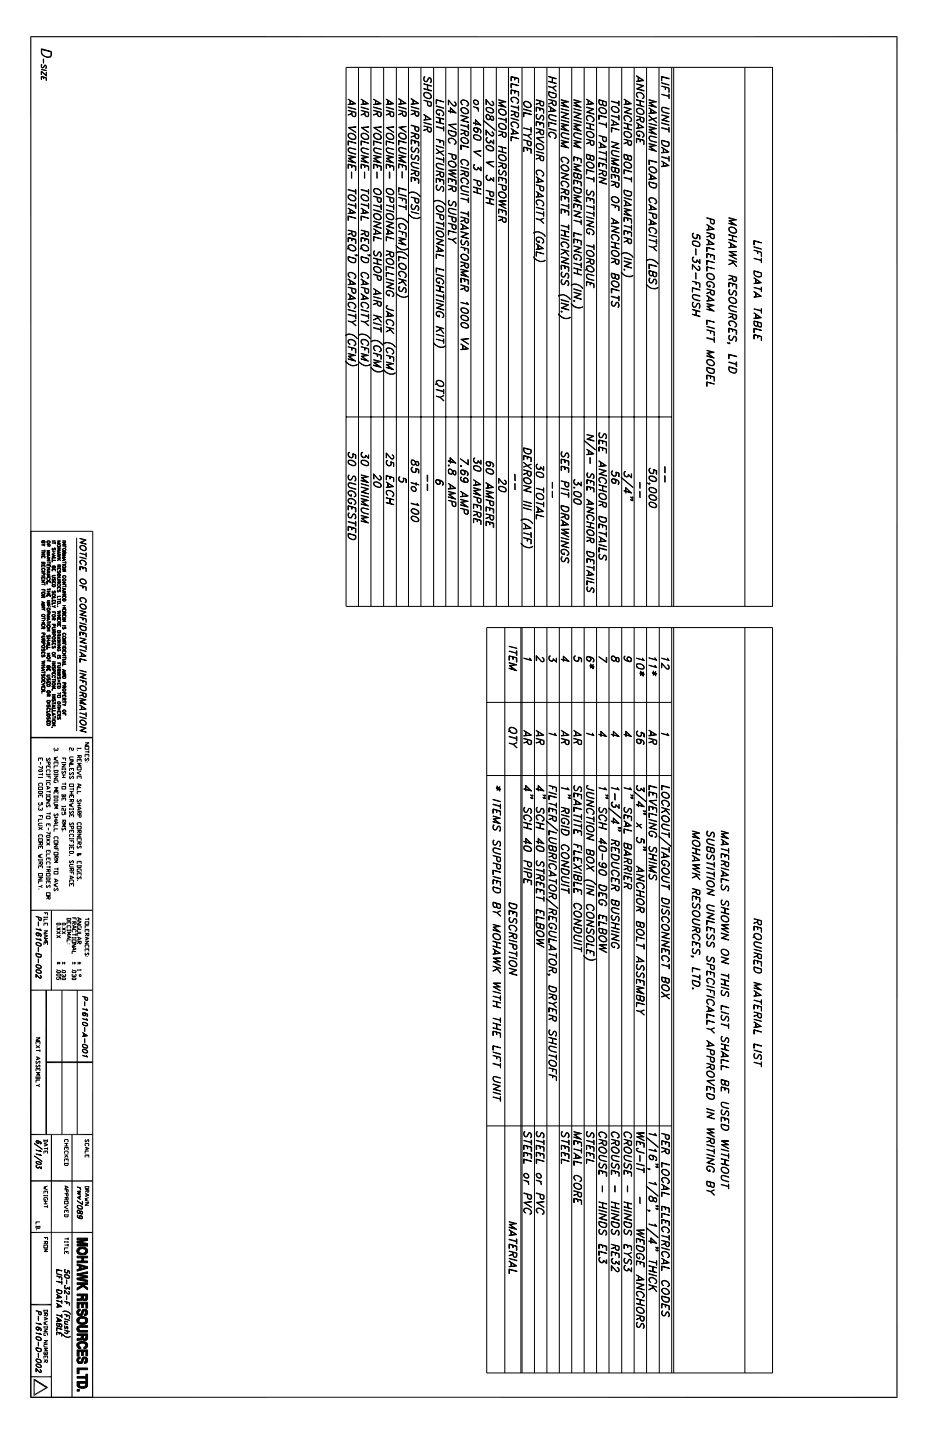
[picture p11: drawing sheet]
<svg xmlns="http://www.w3.org/2000/svg" width="279mm" height="432mm" viewBox="0 0 279 432" stroke-linecap="round" stroke-linejoin="round" font-family="sans-serif">
<g fill="none" stroke="#000" stroke-width=".34">
<path d="M9.1 11h260M9.2 10.8v408.4M268.9 10.8v408.4M27.8 221.1v197.9M9.2 273h18.6M15.4 273v23.9M9.2 296.9h18.6M9.2 340.2h18.6M15.4 340.2v78.8M21.6 340.2v78.8M9.2 369.6h18.6M9.1 419h260"/>
<path d="M9.2 412.8h6.2M10.2 413.3v5.4"/>
</g>
<g fill="none" stroke="#000" stroke-width=".3">
<path d="M12.4 14.6l3 .9v1a.9 .9 0 0 1-1.1 .7l-.8-.2a1.61 1.61 0 0 1-1.1-1.3zM12.4 19.4l.2-.1a.53 .53 0 0 0-.2 .6 .53 .53 0 0 0 .6 .3l.4-.7h.3l.2 .5-.2 .6 .1-.3-.1-.7h-.3l-.6 .8-.2-.1zM12.5 14.9l2.8 .6-.1 1.4a1.89 1.89 0 0 1-2-.2 1.89 1.89 0 0 1-.7-1.8zM13 17.7l.1 1.2zM12.4 20.8l1.5 .4zM12.4 21.4l1.5 1.4v-1.1l-.1 1M12.4 21.5v.9v-1.1l1.5 1.4M12.4 22.9l1.5 .4v.9l-.1-.9-1.4-.3v.8zM13.1 23.2v.4l.1-.4M103.7 20.2h127.9v161.6h-127.9zM104.3 29.7l2.4 1.4-2.4 .3 2.1-.4zM104.3 32.1l2.4 .7-2.4-.6z"/>
<path d="M104.3 38.2l2.4-.2v.2l-2 .1 2 1.5zM104.9 30v1.4M105 30.2v1.1M105.4 33.5l.1 1.1 .4 .3h.6l.2-.3v-.9l-2.4-.6 2.2 .7v1.1l-.8-.2-.2-1.2M105.4 34l-1.1 .5 1.1-.3M107.5 20.2v161.6M108.2 29.7l2.3 1.4-2.3 .3 2-.4zM108.2 32.1l2.3 .7-2.3-.6zM108.2 38.2l2.3-.2v.2l-1.9 .1 1.9 1.5zM108.8 30v1.4M108.9 30.2v1.1M109.3 33.5l.1 1.1 .4 .3h.6l.1-1.2-2.3-.6 2.2 .7v1.1l-.8-.2-.2-1.2"/>
<path d="M109.3 34l-1.1 .5 1.1-.3M111.2 20.2v161.6M112 29.7l2.3 1.4-2.3 .3 2-.4zM112 32.1l2.3 .7-2.3-.6zM112 38.2l2.3-.2v.2l-2 .1 2 1.5zM112.6 30v1.4M112.6 30.2v1.1M113.1 33.5l.2 1.3 .8 .1 .2-.3v-.9l-2.3-.6 2.2 .7-.1 1.1-.8-.2-.1-1.2M113.1 34l-1.1 .5 1.1-.3M115 20.2v161.6M115.8 29.7l2.3 1.4-2.3 .3 1.9-.4zM115.8 32.1l2.3 .7-2.3-.6z"/>
<path d="M115.8 38.2l2.3-.2v.2l-2 .1 2 1.5zM116.3 30v1.4M116.4 30.2v1.1M116.9 33.5v.8a.62 .62 0 0 0 .4 .6 .62 .62 0 0 0 .8-.3v-.9l-2.3-.6 2.2 .7-.2 1.1-.8-.2v-1.2M116.9 34l-1.1 .5 1.1-.3M118.8 20.2v161.6M119.5 29.5l2.3 1.5-2.3 .3 1.9-.3zM119.5 32l2.3 .6v.1zM119.5 38.2l2.3-.3-2 .3 2 1.5zM120.1 29.9v1.3M120.2 30v1.1M120.6 33.4l.1 1.1 .3 .4h.6l.2-1.3-2.3-.6 2.2 .7-.1 1.1a.74 .74 0 0 1-.9-.6v-.8"/>
<path d="M120.6 33.9l-1.1 .5 1.1-.4M122.5 20.2v161.6M123.2 29.5l2.4 1.5-2.4 .3 2.1-.3zM123.2 32l2.4 .6v.1zM123.8 29.9v1.3M123.9 30v1.1M124.3 33.4l.3 1.3 .7 .2 .3-.4v-.9l-2.4-.6 2.2 .7-.1 1.1-.7-.3-.1-1.1M124.3 33.9l-1.1 .5 1.1-.4M124.3 37.9l.2 1.2 .8 .3 .3-.3v-.9l-2.4-.7v.1l2.2 .6-.1 1.1a.61 .61 0 0 1-.8-.5v-.9M126.2 20.2v161.6M127 25.1l2.3 .6v.2zM127 26.6l2.3 .5v.2z"/>
<path d="M127 34.3l2.3 1.5-2.3 .2 2-.3zM127 36.7l2.3 .6v.2zM127.1 27.9a1.36 1.36 0 0 1 1.6 0 1.36 1.36 0 0 1 .5 1.4 1.39 1.39 0 0 1-1.5 0 1.39 1.39 0 0 1-.6-1.4zM127.1 23.1l.3-.2a.8 .8 0 0 0-.3 .9 .8 .8 0 0 0 .8 .6l.4-.8 .5-.3a.98 .98 0 0 1 .2 1.6l.2-.5-.2-1h-.4l-.4 .7a.52 .52 0 0 1-.8 .3l-.4-.6zM127.2 27.9a1.26 1.26 0 0 1 1.4 .1 1.26 1.26 0 0 1 .5 1.3 1.26 1.26 0 0 1-1.5 0 1.26 1.26 0 0 1-.4-1.4zM127.5 34.7v1.3M127.6 34.8v1.1M128.1 30.4l.1 1.1 .7 .4 .3-.1 .1-1.2-2.3-.6 2.2 .7-.1 1.1-.8-.3-.1-1.1M128.1 38.2v.7a.62 .62 0 0 0 .5 .7 .62 .62 0 0 0 .7-.3v-1l-2.3-.6 2.2 .7-.1 1.1-.8-.2-.1-1.1M128.1 38.7l-1.1 .3v.2l1.1-.5M128.1 25.5v1.4M128.2 25.5v1.4"/>
<path d="M130 20.2v161.6M130.8 29.9l2.2 .7-2.2-.6v1.2zM130.8 35.1l2.2 .7zM130.8 36.5l2.2 .7-2.2-.6zM130.8 31.7l2.2 .8-2.2-.6zM130.8 33.1a1.4 1.4 0 0 1 1.6 0 1.4 1.4 0 0 1 .6 1.4l-.5 .3 .4-.3a1.22 1.22 0 0 0-.6-1.3 1.22 1.22 0 0 0-1.5 .1l.3 .9 .5 .2v-.4h.2v.6l-.5-.2a.94 .94 0 0 1-.5-1.3zM131.9 35.4v1.4M131.9 35.5v1.3M133 38.5l-2.2-.6v.2l2.2 .6M133 37.9v1.4zM133.6 20.2v161.6M134.4 37.4l2.4-.3v.2l-2.1 .2 2.1 1.4z"/>
<path d="M134.4 39l2.4 .6-.2 1.1a1.56 1.56 0 0 1-2.2-1.7zM134.5 30l-.1 1.5v-1.6l1.4 1.6 .7 .2a.77 .77 0 0 0-.3-1.2l.3 .2a.7 .7 0 0 1 0 1.1l-.7-.2-1.4-1.6M134.5 39.1l2.1 .6v.7a1.25 1.25 0 0 1-1.6 .2 1.25 1.25 0 0 1-.5-1.5zM135 32.4l1.4 1.4-2-.5 2.4 .6-1.8-1.7v1.7l.1-1.5M137.4 20.2v161.6M138.1 32.6a1.44 1.44 0 0 1 1.6-.2 1.44 1.44 0 0 1 .8 1.4 1.44 1.44 0 0 1-1.5 .2 1.44 1.44 0 0 1-.9-1.4zM138.1 30.4a1.44 1.44 0 0 1 1.5-.3 1.44 1.44 0 0 1 .9 1.3l-.6 .4 .3-.3a1.19 1.19 0 0 0-.5-1.3 1.19 1.19 0 0 0-1.4 .2l.1 .6 .3 .5-.6-.7zM138.1 34.5l2.4 .7-2 .8 2 .7-2.4-.6 2.1-.9-2.1-.5zM138.4 32.5a1.43 1.43 0 0 1 1.9 .8l-.1 .6a1.51 1.51 0 0 1-1.9-.9zM139.2 39.3l.3 1.2 .8 .2 .2-1.2-2.4-.7 2.2 .7-.1 1.1-.7-.2-.1-1.1M139.2 39.8l-1.1 .5 1.1-.4M140.3 38l-2.2-.6v.2l2.2 .6"/>
<path d="M140.3 37.3l.2 .1v1.4l-.2-.1zM141.2 20.2v161.6M141.9 32l1.6 .5zM142 30.1l.3-.2a1.03 1.03 0 0 1 1.2 1.1l-.4 .4a.95 .95 0 0 1-1.2-1.1zM142 30.4l.6-.4 .5 .3 .3 .4-.1 .5-.7 .1-.6-.6zM142 38.7a1.33 1.33 0 0 1 2.1 .4M142 38.9l.7 .7h.3l.3-.3M142.5 36l1.5 1.4-2.1-.6v.2l2.3 .6-1.7-1.7v1.7l.1-1.6M142.5 38.3l-.3 .1-.2 .3 .5 .8M142.7 38.3l.6 .6M142.8 32.3a.98 .98 0 0 1 .7 1.1l-.1-.1a.88 .88 0 0 0-.6-1zM142.8 38.4l.5 .7-.2 .4-.3 .1"/>
<path d="M143 38.5l.4 .6-.1 .4a.81 .81 0 0 1-1.2-.1 .81 .81 0 0 1 .2-1.2 1.44 1.44 0 0 1 1.8 1.6l-.1 .1 .1-.1M144 38.9v.9M144.9 36l3.6 3.1zM145 20.2v161.6M145.7 29.9a3.7 3.7 0 0 0 1.9 1.8l.2-.1a.79 .79 0 0 0-.4-1.2l.5 .5v.5l-.3 .2a3.7 3.7 0 0 1-1.9-1.8v1.5l.1 .1v-1.5M145.7 39l1.1 1.4 .6 .4h.4a.79 .79 0 0 0-.4-1.3l.5 .6-.3 .7a3.7 3.7 0 0 1-1.9-1.9v1.5l.1 .1v-1.4M145.8 32.3a1.33 1.33 0 0 1 1.5 0 1.33 1.33 0 0 1 .6 1.5h-.9a1.08 1.08 0 0 1-1.1-.4 1.08 1.08 0 0 1-.1-1.1zM145.8 32.5a1.59 1.59 0 0 1 2.1 .5M145.8 33.1l.9 .6 .9 .1 .3-.1M145.8 35.3l.2 .4M145.9 34.4a1.18 1.18 0 0 1 1.2 1.4l.3 .3h.5a.84 .84 0 0 0-.5-1.3l-.3 .1-.2 .6a.6 .6 0 0 1-.6 .3 .6 .6 0 0 1-.5-.6zM145.9 32.4v.8"/>
<path d="M146 34.3l-.2 .4M147.8 32.9v.9M147.8 34.9v1.1M147.9 35.1l-.6-.2-.4 .8a.63 .63 0 0 1-1 0l-.2-.9 .5-.5a1.77 1.77 0 0 1 1.1 1.5l.6 .2M148.8 20.2v161.6M149.5 29.9l2.3 .6-2 .4 2 1.3-2.3-.6 1.7 .4-1.7-1.2 1.7-.4-1.7-.4zM149.6 32.9a1.39 1.39 0 0 1 1.5 0 1.39 1.39 0 0 1 .6 1.4 1.36 1.36 0 0 1-1.6 .1 1.36 1.36 0 0 1-.5-1.5zM149.6 37.2a1.39 1.39 0 0 1 1.5 0 1.39 1.39 0 0 1 .6 1.5 1.4 1.4 0 0 1-1.6-.1 1.4 1.4 0 0 1-.5-1.4zM149.6 32.9a1.21 1.21 0 0 1 1.5 0 1.21 1.21 0 0 1 .4 1.4 1.46 1.46 0 0 1-1.9-.5zM149.6 37.2a1.21 1.21 0 0 1 1.5 0 1.21 1.21 0 0 1 .4 1.4 1.24 1.24 0 0 1-1.4-.1 1.24 1.24 0 0 1-.5-1.3zM150.6 39.7v.7a.62 .62 0 0 0 .4 .7 .62 .62 0 0 0 .8-.3v-1l-2.3-.5 2.2 .6-.2 1.1-.8-.1v-1.2M151.7 36l-2.2-.6v.1l2.2 .6"/>
<path d="M151.7 35.4l.1 1.4zM152.4 20.2v161.6M153.2 25l2.3 .7-2.2-.5v1.2zM153.2 22.9l2.3 .6v1.4l-.1-1.3-2.1-.5-.1 1.2zM153.2 26.9l2.3 .6v1.3l-.1-1.2-2.1-.5-.1 1.1zM153.2 35.4l2.3 .7-2.3-.6zM153.2 38.5l2.3 1.5-2.3 .3v-.2l2-.2zM153.3 29.3a1.29 1.29 0 0 1 1.6 .1 1.29 1.29 0 0 1 .3 1.6h-.2l.4-.4v-.5a1.48 1.48 0 0 0-2-.8l-.1 .7 .5 .7a1.02 1.02 0 0 1-.5-1.4zM153.3 36.7a1.28 1.28 0 0 1 1.6 0 1.28 1.28 0 0 1 .3 1.6l-.2 .1 .3-.2a1.22 1.22 0 0 0-.6-1.4 1.22 1.22 0 0 0-1.4 .2v.4l.5 .7a.94 .94 0 0 1-.5-1.4zM153.8 38.8v1.4M153.9 39v1.1M154.3 23.3v.7l.1-.7"/>
<path d="M154.3 27.3v.7l.1-.7M154.3 33.6l.1 1.2 .9 .3 .2-1.3-2.3-.6v.1l2.2 .6-.1 1-.8-.1-.1-1.2M154.3 34.2l-1.1 .4 1.1-.3M155.4 32.3l-2.2-.6v.2l2.2 .6M155.4 31.7l.1 1.5zM156.5 20.2v161.6M156.9 30.8a1.44 1.44 0 0 1 1.6-.2 1.44 1.44 0 0 1 .8 1.3 1.44 1.44 0 0 1-1.5 .2 1.44 1.44 0 0 1-.9-1.3zM156.9 33.7l2.4 .6v.1l-2.2-.6v1.2h-.2zM156.9 32.6l2.4 .8-2.4-.6zM157.2 30.6a1.43 1.43 0 0 1 1.9 .9l-.1 .6a1.51 1.51 0 0 1-1.9-1zM159.1 38.9l-2.2-.6 2.2 .7M159.1 38.2h.2v1.5h-.2z"/>
<path d="M160.2 20.2v161.6M160.7 32.1l2.3 .6v1.3l-.1-1.2-2.1-.6-.1 1.2zM160.7 36.4l2.3 .6v1.3l-.1-1.2-2.1-.6-.1 1.2zM160.8 34.3l.3-.1a.8 .8 0 0 0-.3 .9 .8 .8 0 0 0 .8 .5l.4-.7 .5-.4a.98 .98 0 0 1 .2 1.6l.2-.5-.2-.9h-.4l-.5 .9a.66 .66 0 0 1-.7 .1 .66 .66 0 0 1-.4-.6zM161.8 30.3v.7a.76 .76 0 0 0 1.1 .7l.1-1.2-2.3-.6v.1l2.2 .6-.1 1-.8-.1-.1-1.2M161.8 30.9l-1.1 .4 1.1-.3M161.8 32.5v.7l.1-.7M161.8 36.8v.7l.1-.7M161.8 38.9v.8a.62 .62 0 0 0 .5 .7 .62 .62 0 0 0 .7-.4v-.9l-2.3-.6 2.2 .7-.1 1.1a.74 .74 0 0 1-.9-.6v-.8M161.8 39.4l-1.1 .5 1.1-.3M163.9 20.2v161.6M164.5 22.9l2.2 .6v.2z"/>
<path d="M164.5 24.4l2.2 .5v.2zM164.5 36.6l2.2 .7-2.2-.6v1.3zM164.5 27.5l2.2 .6v.7a.64 .64 0 0 1-.8 .5h-.6l-.8-.7zM164.5 31.7l2.2 1.5-2.2 .3 2-.3zM164.5 38.5l2.2 .6v.2zM164.5 27.6l2.2 .6v.6a1.25 1.25 0 0 1-1.6 .3 1.25 1.25 0 0 1-.6-1.5zM164.5 34.5l.6-.2 1.6 .5v.1l-1.6-.5-.6 .5 .3 .7 1.9 .6v.2l-1.6-.5a.91 .91 0 0 1-.6-1.4zM164.5 39.8a1.29 1.29 0 0 1 1.7 .1 1.29 1.29 0 0 1 .3 1.6h-.3l.4-.2 .1-.7a1.48 1.48 0 0 0-2-.8l-.2 .7 .5 .7a1.02 1.02 0 0 1-.5-1.4zM165 32.1v1.3M165.1 32.2v1.1M165.6 30.2v1.1l.4 .3h.6l.1-1.2-2.2-.6 2.2 .6-.1 1.1a.74 .74 0 0 1-1-.5v-.8M165.6 30.7l-1.1 .5 1.1-.3"/>
<path d="M165.6 23.3v1.4M165.6 26.2l1.1 1.2-1.1-1.1-1.1-.3v-.1l1.1 .3 1.1-.5-1.1 .6M167.7 20.2v161.6M168.2 29.9l2.4 .6-2.1 .4 2.1 1.3-2.4-.6 1.8 .4-1.8-1.2 1.8-.4-1.8-.4zM168.2 32.6l2.4 .6zM168.2 33.5l2.4 .7-2.1 .8 2.1 .7-2.4-.6 2-.9-2-.5zM168.2 36l2.4 .5v.2zM168.2 37l2.4 .6-2.1 .3 2.1 1.4-2.4-.6v-.1l1.8 .5-1.8-1.3 1.8-.2zM168.3 39.9l.6-.1 1.7 .4v.2l-1.7-.6-.4 .1-.2 .4 .2 .7 2.1 .6v.2l-2.1-.7a.85 .85 0 0 1-.2-1.2zM171.4 20.2v161.6M172 29.9l2.3 .6-2 .4 2 1.3-2.3-.6 1.8 .4-1.8-1.2 1.8-.4-1.8-.4zM172 32.6l2.3 .6z"/>
<path d="M172 33.5l2.3 .7-2 .8 2 .7-2.3-.6 1.9-.9-1.9-.5zM172 36l2.3 .5v.2zM172 37l2.3 .6-2 .3 2 1.4-2.3-.6v-.1l1.8 .5-1.8-1.3 1.8-.2zM172.1 39.9l.6-.1 1.6 .4v.2l-1.6-.6-.5 .2-.1 .3a.74 .74 0 0 0 .6 .9l1.6 .4v.2l-1.6-.5a.91 .91 0 0 1-.6-1.4zM175.1 20.2v161.6M175.8 36.8l2.3 .8-2.3-.6zM175.8 38.2l2.3 .8-2.3-.6zM175.8 29.7l2.3 1.4-2.3 .3 1.9-.4zM175.8 32.1l2.3 .6-2 .9 2 .7-2.3-.6 1.9-1-1.9-.5zM176 39.7a1.42 1.42 0 0 1 2 1 1.16 1.16 0 0 1-1.4 .3 1.16 1.16 0 0 1-.6-1.3zM176.1 39.4a1.45 1.45 0 0 1 1.9 1.6 1.29 1.29 0 0 1-1.6 0 1.29 1.29 0 0 1-.3-1.6zM176.1 34.7a1.66 1.66 0 0 1 2 1.4l-.6 .4 .5-.4a1.3 1.3 0 0 0-.7-1.2 1.3 1.3 0 0 0-1.4 .2l.1 .7 .3 .4-.5-.7z"/>
<path d="M176.3 30v1.4M176.4 30.2v1.1M176.9 37.2v1.4M177 37.3v1.3M178.8 20.2v161.6M179.5 34.5l2.3 .6v.2l-2.2-.6-.1 1.2zM179.6 32.5a1.39 1.39 0 0 1 1.5 0 1.39 1.39 0 0 1 .6 1.4 1.4 1.4 0 0 1-1.5 0 1.4 1.4 0 0 1-.6-1.4zM179.8 32.5a1.24 1.24 0 0 1 1.4 0 1.24 1.24 0 0 1 .4 1.3 1.21 1.21 0 0 1-1.4 0 1.21 1.21 0 0 1-.4-1.3zM180.6 30.3l-.1 1.1a.74 .74 0 0 1-.9-.6v-.8l2.1 .6-.1 1-.7-.1-.2-1.2M180.7 31l-.1 .4-.3 .1-.7-.4-.1-1.2 2.3 .6-.2 1.3a.83 .83 0 0 1-1-.8M181.7 37.4l-2.2-.6v.2l2.2 .6M181.7 36.8l.1 1.4z"/>
<path d="M182.6 20.2v161.6M183.3 38.2l2.3 .8-2.2-.6v1.2h-.1zM183.3 35.9l2.3 1.4-2.3 .3 2-.4zM183.5 32.1a1.24 1.24 0 0 1 1.4 .1 1.24 1.24 0 0 1 .5 1.3 1.24 1.24 0 0 1-1.4-.1 1.24 1.24 0 0 1-.5-1.3zM183.6 32l1.1 .1a1.08 1.08 0 0 1 .8 1.5 1.48 1.48 0 0 1-2.2-1.3zM183.8 36.2v1.4M183.9 36.4v1.1M185.5 30.9l-2.2-.6v.1l2.2 .6M185.5 30.3h.1v1.4h-.1zM185.5 35.2l-2.2-.6v.2l2.2 .6M185.5 34.5l.1 .1v1.4h-.1zM186.4 20.2v161.6"/>
<path d="M187.1 36.8l2.2 .8-2.2-.6zM187.1 38.2l2.2 .8-2.2-.6zM187.1 29.7l2.2 1.4-2.2 .3 1.9-.4zM187.1 32.1l2.2 .6-2 .9 2 .7-2.2-.6 1.9-1-1.9-.5zM187.2 39.7a1.42 1.42 0 0 1 2.1 1 1.16 1.16 0 0 1-1.5 .3 1.16 1.16 0 0 1-.6-1.3zM187.3 39.4a1.45 1.45 0 0 1 2 1.6 1.29 1.29 0 0 1-1.7 0 1.29 1.29 0 0 1-.3-1.6zM187.3 34.7a1.66 1.66 0 0 1 2 1.4l-.5 .4 .5-.4a1.3 1.3 0 0 0-.8-1.2 1.3 1.3 0 0 0-1.4 .2l.1 .7 .4 .4-.5-.7zM187.6 30v1.4M187.7 30.2v1.1M188.2 37.2v1.4M188.2 37.3v1.3M190.1 20.2v161.6"/>
<path d="M190.8 29.9l2.3 .7-2.3-.6zM190.8 31.3l2.3 .8zM190.8 22.7l2.3 1.5-2.3 .2 1.9-.3zM190.8 25.1l2.3 .6-2 .9 2 .5v.2l-2.3-.7 1.9-.8zM190.8 36.7l2.3 1.5-2.3 .3 1.9-.3zM190.9 32.6a1.36 1.36 0 0 1 1.5 0 1.36 1.36 0 0 1 .6 1.5 1.39 1.39 0 0 1-1.5 0 1.39 1.39 0 0 1-.6-1.5zM190.9 27.9a1.36 1.36 0 0 1 1.5 0 1.36 1.36 0 0 1 .6 1.4l-.4 .3 .4-.4v-.5a1.48 1.48 0 0 0-2-.8 .85 .85 0 0 0 .3 1.3v.1a1.02 1.02 0 0 1-.4-1.4zM190.9 39.5a1.36 1.36 0 0 1 1.5 0 1.36 1.36 0 0 1 .6 1.4l-.4 .3a.91 .91 0 0 0 .4-1 .91 .91 0 0 0-.8-.7h-1.2a.77 .77 0 0 0-.1 .8 .77 .77 0 0 0 .7 .5v-.4l.2 .5a1.02 1.02 0 0 1-.9-1.4zM191 32.7a1.46 1.46 0 0 1 1.9 .5v.9a1.21 1.21 0 0 1-1.4 0 1.21 1.21 0 0 1-.5-1.4zM191.3 23.1v1.3M191.3 37.1v1.3M191.5 23.2v1.2"/>
<path d="M191.5 37.2v1.1M191.9 35.1l.1 1.2 .9 .3 .2-1.2-2.3-.6 2.2 .6-.1 1.1a.74 .74 0 0 1-.9-.5v-.8M191.9 35.7l-1.1 .3v.2l1.1-.4M191.9 30.3v1.3M192 30.3v1.3M193.8 20.2v161.6M194.5 29.9l2.4 .6-2.1 .4 2.1 1.3-2.4-.6 1.8 .4-1.8-1.2 1.8-.4-1.8-.4zM194.5 32.3l2.4 1.5-2.4 .3v-.2l2-.1zM194.5 36l2.4-.7-2.4 .9zM194.5 34.6l2.4 2.2zM194.5 37l2.4 .6zM194.5 37.9l2.4 .7-2.1 .3 2.1 1.5-2.4-.7 1.8 .4-1.8-1.3 1.8-.3-1.8-.4z"/>
<path d="M195.1 32.6v1.4M195.2 32.8v1.1M197.6 20.2v161.6M198.3 22.9l2.3 .6v.2l-2.2-.6-.1 1.2zM198.3 24.8l2.3 .7-2.3-.6zM198.3 25.8l2.3 .6v1.3l-.1-1.2zM198.3 34.4l2.3 .6-2 1 2 .5-2.3-.5 2-1zM198.3 36.8l2.3 .8-2.3-.6zM198.6 32.1l2 .5v.1l-1.7-.5-.3 .1-.2 .3 .2 .8 2 .6v.2l-1.7-.5a.95 .95 0 0 1-.3-1.6zM199.4 26.2v.7l.1-.7M200.5 28.8l-2.2-.6 2.2 .7M200.5 28.2l.1 1.4z"/>
<path d="M200.5 38.8l-2.2-.6v.2l2.2 .6M200.5 38.2l.1 1.5zM201.4 20.2v161.6M202 20.2v161.6M223.3 20.2v161.6M104.3 42.2l2.4 .8-2.3-.6-.1 1.2zM104.3 46.5l2.4 .6-2 .5 2 1.3-2.4-.6 1.8 .4-1.8-1.2 1.8-.4zM104.3 49.2l2.4 .6v1.3h-.2v-1.2l-2.1-.6-.1 1.2zM104.4 40.2a1.52 1.52 0 0 1 2.3 1.3 1.37 1.37 0 0 1-1.6 .2 1.37 1.37 0 0 1-.7-1.5zM104.4 58.6a1.53 1.53 0 0 1 2.3 1.2l-.2 .3a1.45 1.45 0 0 1-2.1-1.5zM104.4 44.5l.6-.2 1.7 .5-2-.4-.3 .4 .3 .7 2 .8-1.7-.4a.97 .97 0 0 1-.6-1.4zM104.6 40.2a1.26 1.26 0 0 1 1.4 .1 1.26 1.26 0 0 1 .5 1.3 1.46 1.46 0 0 1-2.1-1.1z"/>
<path d="M104.6 58.6a1.24 1.24 0 0 1 1.4 .1 1.24 1.24 0 0 1 .5 1.3 1.46 1.46 0 0 1-2.1-1.1zM105.4 51.5v2zM105.4 49.6v.7l.1-.6M106.5 57.4l-2.2-.6v.1l2.2 .6M106.5 56.8h.2v1.4l-.2-.1zM108.2 42.2l2.3 .8-2.2-.6-.1 1.2zM108.2 46.5l2.3 .6-1.9 .5 1.9 1.3-2.3-.6 1.8 .4-1.8-1.2 1.8-.4zM108.2 49.2l2.3 .6v1.3l-.1-1.2-2.1-.6-.1 1.2zM108.3 40.2a1.39 1.39 0 0 1 1.6 0 1.39 1.39 0 0 1 .5 1.4 1.39 1.39 0 0 1-1.5 0 1.39 1.39 0 0 1-.6-1.4zM108.3 58.6a1.39 1.39 0 0 1 1.6 .1 1.39 1.39 0 0 1 .5 1.4 1.45 1.45 0 0 1-2.1-1.5zM108.3 44.5l.6-.2 1.6 .5-1.9-.4-.3 .4 .3 .7 1.9 .8-1.6-.4a.97 .97 0 0 1-.6-1.4zM108.5 40.2a1.26 1.26 0 0 1 1.4 .1 1.26 1.26 0 0 1 .5 1.3l-.4 .1a1.51 1.51 0 0 1-1.7-1.2z"/>
<path d="M108.5 58.6a1.24 1.24 0 0 1 1.4 .1 1.24 1.24 0 0 1 .5 1.3 1.41 1.41 0 0 1-2.1-1.1zM109.3 51.5v2zM109.3 49.6v.7l.1-.6M110.4 57.4l-2.2-.6v.1l2.2 .6M110.4 56.8l.1 1.4zM112 40.4a1.44 1.44 0 0 1 1.5-.3 1.44 1.44 0 0 1 .8 1.4 1.44 1.44 0 0 1-1.5 .2 1.44 1.44 0 0 1-.8-1.3zM112 42.2l2.3 .8-2.2-.6v1.2h-.1zM112 46.5l2.3 .6-2 .5 2 1.3-2.3-.6 1.7 .4-1.7-1.2 1.7-.4zM112 49.2l2.3 .6v1.3h-.1v-1.2l-2.1-.6v1.2h-.1zM112.2 40.2a1.26 1.26 0 0 1 1.4 .1 1.26 1.26 0 0 1 .5 1.3 1.51 1.51 0 0 1-2-.9zM112.2 56.8a1.24 1.24 0 0 1 1.4 0 1.24 1.24 0 0 1 .5 1.3 1.24 1.24 0 0 1-1.4 0 1.24 1.24 0 0 1-.5-1.3zM112.3 56.5a1.66 1.66 0 0 1 2 1.5 1.3 1.3 0 0 1-1.6 .2 1.3 1.3 0 0 1-.6-1.5z"/>
<path d="M112.3 44.3l2 .5-2-.4-.2 .4 .2 .7 2 .8-2-.7a.76 .76 0 0 1 0-1.3zM113 51.5l.1 2zM113.1 49.6v.7h.1v-.6M113.1 59.2v.9l.2 .4 .8 .2 .2-.3v-1l-2.3-.6 2.2 .7-.1 1.1-.8-.3-.1-1.1M115.8 42.2l2.3 .8-2.2-.6-.1 1.2zM115.8 46.5l2.3 .6-2 .5 2 1.3-2.3-.6 1.7 .4-1.7-1.2 1.7-.4zM115.8 49.2l2.3 .6v1.3l-.1-1.2-2.1-.6-.1 1.2zM115.9 40.2a1.39 1.39 0 0 1 1.5 0 1.39 1.39 0 0 1 .6 1.4 1.36 1.36 0 0 1-1.6 0 1.36 1.36 0 0 1-.5-1.4zM115.9 56.7a1.4 1.4 0 0 1 1.5 0 1.4 1.4 0 0 1 .6 1.4 1.35 1.35 0 0 1-1.6 .1 1.35 1.35 0 0 1-.5-1.5zM115.9 44.5l.5-.2 1.7 .5-2-.4-.2 .4v.5l.5 .4 1.7 .6-1.7-.4-.5-.6zM115.9 40.2a1.23 1.23 0 0 1 1.5 0 1.23 1.23 0 0 1 .4 1.4 1.53 1.53 0 0 1-1.9-.9zM115.9 56.8a1.21 1.21 0 0 1 1.5 0 1.21 1.21 0 0 1 .4 1.3 1.24 1.24 0 0 1-1.4 0 1.24 1.24 0 0 1-.5-1.3z"/>
<path d="M116.7 51.5l.2 .1v1.9l-.2-.1zM116.9 49.6v.7l.1-.6M116.9 59.2l.1 1.1a.62 .62 0 0 0 .5 .4 .62 .62 0 0 0 .6-.3v-1l-2.3-.6 2.2 .7-.2 1.1-.8-.3v-1.1M119.5 42.1l2.3 .6v.2l-2.2-.6-.1 1.2zM119.5 56.3l2.3 .6v.1l-2.2-.6-.1 1.2zM119.5 46.5l2.3 .5-2 .4 2 1.4-2.3-.6v-.1l1.8 .5-1.8-1.3 1.8-.3zM119.5 49.1l2.3 .7v1.2l-.1-1.2-2.1-.6-.1 1.2zM119.5 58.1l2.3 .6v.2zM119.5 59.2l2.3 .5v1.4l-.1-1.3zM119.6 40.1a1.39 1.39 0 0 1 1.5 0 1.39 1.39 0 0 1 .6 1.4 1.45 1.45 0 0 1-2.1-1.4zM119.6 44.4l.6-.2 1.6 .5-2-.4-.2 .4 .2 .7 2 .8-1.6-.4a.97 .97 0 0 1-.6-1.4zM119.8 40.1a1.24 1.24 0 0 1 1.3 .1 1.24 1.24 0 0 1 .5 1.3 1.42 1.42 0 0 1-2-1.1z"/>
<path d="M120.5 51.4l.1 2zM120.6 49.5v.7l.1-.7M120.7 59.6v.7l-.1-.7M122.5 58a2.38 2.38 0 0 1 3.5 1 2.6 2.6 0 0 0-3.5-1zM123.2 41.9l2.4 .7v1.2h-.2v-1.2l-2-.6v1.2h-.2zM123.2 53.1l2.4 .6v1.3h-.2v-1.3l-2-.5v1.2h-.2zM123.4 44.2l.2-.2-.1 1.3 .4 .2 .3-.2 .5-.8 .6-.1 .3 .7v.4l-.3 .4v-1.2l-.5-.2a1.05 1.05 0 0 1-1.2 1 1.01 1.01 0 0 1-.2-1.3zM123.4 46.4l.2-.2-.1 1.3 .4 .2 .3-.1 .5-.9 .6-.1 .3 .7-.2 .8-.1 .1v-1.3l-.3-.2-.8 1.1a.89 .89 0 0 1-.9-.5 .89 .89 0 0 1 .1-.9zM123.4 48.8l.5-.1 1.7 .4-2-.4-.2 .5 .2 .6 2 .8-2-.7a.75 .75 0 0 1-.2-1.1zM124.3 40.1l.2 1.2 .8 .3 .3-.4v-.8l-2.4-.7v.1l2.2 .6-.1 1.1a.59 .59 0 0 1-.8-.6v-.7M124.3 40.7l-1.1 .4 1.1-.3M124.3 42.3v.7h.2v-.6"/>
<path d="M124.3 51.3l.3 1.2 .7 .2 .3-.3v-1l-2.4-.5 2.2 .6-.1 1.1-.7-.1-.1-1.2M124.3 51.8l-1.1 .5 1.1-.3M124.3 53.5v.7h.2v-.7M124.3 59.4v.9l.3 .4a.64 .64 0 0 0 1 0v-1l-2.4-.6 2.2 .6-.1 1.1-.7-.2-.1-1.1M130.8 41.7l2.2 .6v1.4v-1.3zM130.8 43.7l2.2 .7-2.2-.6zM130.8 46l2.2-.8zM130.8 44.6l2.2 2.1zM130.8 53.4l2.2 .6v1.3v-1.2l-2.2-.5v1.1zM130.8 49.1l.6-.2 1.6 .5-1.9-.3-.3 .3 .3 .8 1.9 .6v.1l-1.6-.4a1.03 1.03 0 0 1-.6-1.4zM130.8 55.6l.3-.2a1.08 1.08 0 0 0 0 1.5h.7l.4-.9 .3-.2a.97 .97 0 0 1 .2 1.7l.3-.6a.76 .76 0 0 0-.5-1l-1.1 1.2a1 1 0 0 1-.6-1.5zM131.9 42.1v.7v-.7"/>
<path d="M131.9 51.6v1.1l.4 .4h.6l.1-1.3-2.2-.6 2.2 .7-.1 1.1a.74 .74 0 0 1-1-.6v-.8M131.9 52.1l-1.1 .5 1.1-.4M131.9 53.8v.7v-.7M133 47.9l-2.2-.6v.2l2.2 .6M133 47.2v1.5zM134.4 51l2.4-.1v.2h-2.1l2.1 1.1h-2.1l2.1 1.2-2.4-1.3 2-.1zM134.4 53.4l2.4 .7v1.2h-.2v-1.1l-2.1-.6-.1 1.1zM134.5 48.5a1.52 1.52 0 0 1 2.3 1.3 1.37 1.37 0 0 1-1.6 .2 1.37 1.37 0 0 1-.7-1.5zM134.5 41.6a1.52 1.52 0 0 1 2.3 1.3l-.6 .4 .4-.4v-.5a1.44 1.44 0 0 0-1.6-.9l-.5 .4v.4l.5 .7a.94 .94 0 0 1-.5-1.4zM134.7 48.5a1.51 1.51 0 0 1 1.9 .9l-.1 .5a1.46 1.46 0 0 1-2-1.1zM135.5 46.4l.1 1.1 .3 .3h.6l.3-.2v-1.1l-2.4-.6 2.2 .7-.1 1.1-.7-.2-.2-1.1M135.5 53.8v.7l.1-.6"/>
<path d="M135.5 55.9l.1 1.1 .3 .4h.6l.3-.4v-.9l-2.4-.6 2.2 .7-.1 1.1-.7-.2-.2-1.2M135.5 56.4l-1.1 .5 1.1-.3M138.1 43.5l2.4 .6v.1l-2.2-.5v1.1h-.2zM138.1 50l2.4 .6v.2zM138.1 53.7a1.44 1.44 0 0 1 1.6-.2 1.44 1.44 0 0 1 .8 1.3l-.6 .5 .3-.3 .1-.7a1.48 1.48 0 0 0-1.9-.7l-.1 .6 .4 .7-.6-.7zM138.1 58l2.4 .6zM138.4 41.5a1.24 1.24 0 0 1 1.4 0 1.24 1.24 0 0 1 .4 1.3 1.24 1.24 0 0 1-1.3 0 1.24 1.24 0 0 1-.5-1.3zM138.5 41.3l1.1 .1a1.08 1.08 0 0 1 .7 1.5 1.48 1.48 0 0 1-2.2-1.3zM138.5 47.9l1.1 .1a1.03 1.03 0 0 1 .6 1.7l-.3-.1 .3-.2a1.19 1.19 0 0 0-.5-1.3 1.19 1.19 0 0 0-1.4 .1l.1 .8 .3 .3-.6-.6v-.5zM138.5 55.7l2 .4v.2l-1.7-.5h-.3l-.2 .4 .2 .7 2 .6v.2l-2-.7a.85 .85 0 0 1 0-1.3zM139.2 51.4l.2 1.1 .6 .5 .2-.1 .3-.4v-.9l-2.4-.6 2.2 .7-.1 1.1-.7-.3-.1-1.1M139.2 52l-1.1 .3v.2l1.1-.5"/>
<path d="M140.3 60l-2.2-.6 2.2 .7M140.3 59.3h.2v1.5h-.2zM141.9 56l2.3 .8-2.3-.6zM141.9 57.5l2.3 .7zM141.9 45.4l2.3-.2-1.9 .3 1.9 1.5zM142 40.5a1.4 1.4 0 0 1 1.5 .1 1.4 1.4 0 0 1 .6 1.4 1.4 1.4 0 0 1-1.5-.1 1.4 1.4 0 0 1-.6-1.4zM142 40.6l.4-.2 .9 .2 .8 .6M142 41.3a2.05 2.05 0 0 0 2.1 .6M142 50.2l.7 .7h.3l.3-.4M142.2 40.5l-.2 .4 .2 .6M142.3 49.4l-.3 .3M142.8 50.9l.3-.1 .2-.7 .9 1"/>
<path d="M143 54.2l.1 1.1 .4 .4h.5l.2-1.3-2.3-.6 2.2 .7-.1 1.1a.66 .66 0 0 1-.9-.4v-1M143 56.4v1.4M143.1 56.4v1.4M143.3 50.2l.9 1.1v-1.3l-.1 1.1M143.4 50.3l-.1 .5a.91 .91 0 0 1-1.2-.3 .91 .91 0 0 1 .1-1.2l.2 .1-.4 .4v.3l.5 .7M144 41v.9M145.7 59.2l2.3 .6v.2zM145.7 48.7l2.3-.3-2 .3 2 1.5zM145.8 43.7a1.33 1.33 0 0 1 1.5 .1 1.33 1.33 0 0 1 .6 1.4l-.3 .1a1.56 1.56 0 0 1-1.9-1.3zM145.8 42.1l.2 .5 .5 .2 .5-.3M145.8 43.8l.4-.1 .8 .1 .9 .5M145.8 44.5l.9 .5 .9 .2 .3-.2"/>
<path d="M145.8 53.4l.2 .4 .5 .3 .5-.4M145.9 43.7v.9M146 41.4l-.2 .2M146 52.6l-.2 .3M146.6 42.8l.3-.2 .1-.6 1 1.1M146.6 54.1l.3-.2 .1-.6 1 1M146.8 57.5v.8l.2 .4 .8 .2 .2-.3v-1l-2.3-.6 2.2 .7-.1 1.1a.61 .61 0 0 1-.9-.4v-.9M146.8 59.7v1.2M146.9 59.7v1.3M147 42.1l1 1.1v-1.2h-.1v1.1M147 53.4l1 1v-1.2h-.1v1.1M147.1 42.2l-.1 .5a.92 .92 0 0 1-1.1-.2 .92 .92 0 0 1 0-1.2l.3 .1a.66 .66 0 0 0-.3 1l.4 .3"/>
<path d="M147.1 53.5l-.1 .5a.92 .92 0 0 1-1.1-.3 .92 .92 0 0 1 0-1.2l.3 .1a.66 .66 0 0 0-.3 1l.4 .4M147.8 44.2v.9M149.5 43.8l2.3 .7zM149.5 45.2l2.3 .7-2.3-.6zM149.5 53.1l2.3 .5v1.4l-.1-1.3-2.1-.5-.1 1.2zM149.6 46.5a1.4 1.4 0 0 1 1.5 .1 1.4 1.4 0 0 1 .6 1.5 1.4 1.4 0 0 1-1.6-.1 1.4 1.4 0 0 1-.5-1.5zM149.6 57.7a1.36 1.36 0 0 1 1.5 0 1.36 1.36 0 0 1 .6 1.5 1.39 1.39 0 0 1-1.6-.1 1.39 1.39 0 0 1-.5-1.4zM149.6 51l.2-.1a.8 .8 0 0 0-.3 .9 .8 .8 0 0 0 .8 .5l.4-.8 .5-.3a.98 .98 0 0 1 .2 1.6l.3-.5-.3-.9h-.4l-.4 .8-.5 .3a.9 .9 0 0 1-.5-1.5zM149.6 46.6a1.21 1.21 0 0 1 1.5 0 1.21 1.21 0 0 1 .4 1.4 1.24 1.24 0 0 1-1.4-.1 1.24 1.24 0 0 1-.5-1.3zM149.6 57.7a1.26 1.26 0 0 1 1.5 .1 1.26 1.26 0 0 1 .4 1.4 1.26 1.26 0 0 1-1.4-.1 1.26 1.26 0 0 1-.5-1.4zM150.6 40.2l-1.1 .5 1.1-.3M150.6 49.1v.7a.62 .62 0 0 0 .4 .7 .62 .62 0 0 0 .8-.3v-1l-2.3-.5 2.2 .6-.2 1.1-.8-.2v-1.1"/>
<path d="M150.6 49.6l-1.1 .5 1.1-.4M150.6 53.5v.7l.1-.7M150.6 55.6l.1 1.1a.62 .62 0 0 0 .5 .4 .62 .62 0 0 0 .6-.3v-1l-2.3-.6 2.2 .6-.2 1.1-.8-.2v-1.1M150.6 44.2v1.3M150.7 44.2v1.3M153.2 40.9l2.3 .7-2.2-.6v1.3zM156.9 44.1l2.4 .6v1.3l-.2-.1v-1.1l-2-.6v1.2l-.2-.1zM158 42.2v.9l.3 .4a.63 .63 0 0 0 1 0v-1l-2.4-.6 2.2 .7-.1 1.1-.7-.3-.1-1.1M158 44.4l.2 .8v-.7M158.2 40.6l1.1 1.2-1.1-1.1-1.3-.3v-.1l1.3 .3 1.1-.5-1.1 .6M160.7 41.4l2.3-.3-1.9 .4 1.9 1.4zM160.7 45.3l2.3 .7z"/>
<path d="M160.7 53l2.3 1.4-2.3 .3v-.1l2-.3zM160.7 57.4l2.3 1.5-2.3 .3v-.2l2-.2zM160.8 43.2a1.4 1.4 0 0 1 1.5 .1 1.4 1.4 0 0 1 .6 1.4 1.39 1.39 0 0 1-1.5 0 1.39 1.39 0 0 1-.6-1.5zM160.8 51.2a1.39 1.39 0 0 1 1.5 0 1.39 1.39 0 0 1 .6 1.4l-.4 .3 .3-.3a1.22 1.22 0 0 0-.5-1.3 1.22 1.22 0 0 0-1.5 .1l.1 .7 .3 .4a1.02 1.02 0 0 1-.4-1.3zM160.9 43.3a1.28 1.28 0 0 1 1.4 0 1.28 1.28 0 0 1 .5 1.4 1.28 1.28 0 0 1-1.4 0 1.28 1.28 0 0 1-.5-1.4zM161.2 53.3v1.4M161.2 57.7v1.4M161.4 53.5v1.1M161.4 57.9v1.1M161.8 46.7v.8a.76 .76 0 0 0 1.1 .6l.1-1.1-2.3-.7v.2l2.2 .5-.1 1.1a.64 .64 0 0 1-.9-.5v-.8M161.8 47.3l-1.1 .4 1.1-.3M161.8 55.8l.1 1.1 .9 .4 .2-1.3-2.3-.7v.2l2.2 .6-.1 1a.66 .66 0 0 1-.9-.4v-.9"/>
<path d="M168.2 49.8a1.44 1.44 0 0 1 1.5-.2 1.44 1.44 0 0 1 .9 1.3 1.44 1.44 0 0 1-1.6 .2 1.44 1.44 0 0 1-.8-1.3zM168.2 42l2.4 .6-2.1 .4 2.1 1.4-2.4-.6v-.1l1.8 .5-1.8-1.3 1.8-.3zM168.2 47.6a1.44 1.44 0 0 1 1.5-.3 1.44 1.44 0 0 1 .9 1.3l-.6 .4 .3-.3a1.19 1.19 0 0 0-.5-1.3 1.19 1.19 0 0 0-1.5 .2l.1 .6 .4 .5-.6-.7zM168.2 51.7l2.4 .7-2.1 .8 2.1 .7-2.4-.6 2-.9-2-.5zM168.2 58.7l2.4 .6v1.4l-.2-.1v-1.2l-2.1-.6v1.3l-.1-.1zM168.3 54.5a1.48 1.48 0 0 1 2.3 1.3l-.6 .4 .3-.3a1.19 1.19 0 0 0-.5-1.3 1.19 1.19 0 0 0-1.5 .1l.1 .7 .4 .4-.6-.6zM168.4 49.7a1.39 1.39 0 0 1 2 .9l-.1 .5a1.51 1.51 0 0 1-2-.9zM169.3 56.9l.1 1.1 .9 .4 .3-.4v-.9l-2.4-.7v.2l2.2 .6-.1 1a.59 .59 0 0 1-.9-.5v-.8M169.3 57.5l-1.1 .4 1.1-.4M169.3 59.1v.6h.1v-.5M172 42l2.3 .6-2 .4 2 1.4-2.3-.6v-.1l1.8 .5-1.8-1.3 1.8-.3zM172 47l2.3 .6v1.3l-.1-1.2-2.1-.6-.1 1.2z"/>
<path d="M172 49.1l2.3 .6-2 .4 2 1.3-2.3-.5 1.8 .3-1.8-1.2 1.8-.3zM172 53.9l2.3 .7v1.2l-.1-1.1-2.1-.6-.1 1.2zM172 56l2.3 .7v.8a1.36 1.36 0 0 1-1.8 .3 1.36 1.36 0 0 1-.5-1.8zM172 58.4l2.3 .6-2 .3 2 1.5-2.3-.7 1.8 .4-1.8-1.3 1.8-.2zM172.1 56.2l2.1 .6-.1 .9a1.42 1.42 0 0 1-1.5-.1 1.42 1.42 0 0 1-.5-1.4zM173.1 47.4v.7l.1-.7M173.1 52.9a.76 .76 0 0 0 1.1 .7l.1-1.2-2.3-.7v.9a.62 .62 0 0 0 .4 .7 .62 .62 0 0 0 .8-.3M173.1 52.1l-.2 1.1-.7-.2-.1-1.1 2.1 .6-.1 1a.64 .64 0 0 1-.9-.5v-.8M173.1 54.3v.7l.1-.6M175.8 50.9l2.3 .5v.2l-2.2-.6-.1 1.2zM175.8 59.2l2.3 .5v1.4l-.1-1.3-2.1-.6v1.3zM175.9 48.8a1.39 1.39 0 0 1 1.5 0 1.39 1.39 0 0 1 .6 1.5 1.4 1.4 0 0 1-1.5-.1 1.4 1.4 0 0 1-.6-1.4z"/>
<path d="M175.9 57l.2-.1-.1 1.3 .4 .2h.2l.9-1.1a.93 .93 0 0 1 .2 1.6 1.08 1.08 0 0 0 0-1.4h-.4l-.4 .8-.5 .3a1.05 1.05 0 0 1-.5-1.6zM176 48.8a1.41 1.41 0 0 1 2 1.1 1.2 1.2 0 0 1-1.4 .2 1.2 1.2 0 0 1-.6-1.3zM176.9 42.1v.8a.62 .62 0 0 0 .4 .7 .62 .62 0 0 0 .8-.4v-.9l-2.3-.6 2.2 .7-.2 1.1-.7-.3-.1-1.1M176.9 42.6l-1.1 .4v.1l1.1-.4M176.9 47.4a.62 .62 0 0 0 .4 .7 .62 .62 0 0 0 .8-.4v-.8l-2.3-.7v.9a.61 .61 0 0 0 .5 .7 .61 .61 0 0 0 .7-.4M176.9 46.6l-.2 1.1-.7-.2-.1-1.1 2.1 .5-.2 1.1-.7-.2-.1-1.2M177 59.6v.7l-.1-.7M178 53.7l-2.2-.6v.2l2.2 .6M178 53.1l.1 1.5zM179.5 42.6l2.3 1.5-2.3 .2 2-.3zM179.5 48.7l2.3 .7v1.3l-.1-1.3-2.1-.5-.1 1.2zM179.5 53.1l2.3 .5-1.9 1 1.9 .5v.2l-2.3-.7 2-.9z"/>
<path d="M180 43v1.2M180.2 43.1v1.1M180.6 40.9l.1 1.2 .3 .4h.6l.2-1.3-2.3-.6 2.2 .7-.1 1.1-.7-.3-.2-1.1M180.6 51.3l.1 1.1 .3 .3h.6l.2-1.3-2.3-.5 2.2 .6-.1 1.1a.74 .74 0 0 1-.9-.6v-.7M180.6 51.8l-1.1 .5 1.1-.3M180.7 49.2v.6l-.1-.6M181.7 46l-2.2-.6 2.2 .7M181.7 45.3l.1 1.6zM181.7 47.9l-2.2-.6v.2l2.2 .6M181.7 47.2l.1 1.5zM183.3 59.3a1.44 1.44 0 0 1 1.5-.2 1.44 1.44 0 0 1 .8 1.3 1.44 1.44 0 0 1-1.5 .2 1.44 1.44 0 0 1-.8-1.3zM183.3 42.5l2.3 .6-2 .9 2 .6-2.3-.6 2-.9z"/>
<path d="M183.3 47.3l2.3 .7-2 .3 2 1.4-2.3-.6 1.7 .3-1.7-1.2 1.7-.3-1.7-.4zM183.3 52.2l2.3 .6v1.4l-.1-.1v-1.2l-2.1-.6v1.3l-.1-.1zM183.4 45.3l.5-.2 1.7 .4-2-.3-.2 .4 .1 .6 .4 .3 1.7 .5-2-.5-.3-.7zM183.5 59.2a1.51 1.51 0 0 1 2 .9l-.1 .5a1.26 1.26 0 0 1-1.5-.1 1.26 1.26 0 0 1-.4-1.3zM184.4 51.1a.83 .83 0 0 0 1 .8l.2-.5v-.8l-2.3-.6v.9l.4 .6h.6l.2-.3M184.4 50.3l-.1 1.1-.8-.1-.1-1.2 2.1 .6-.1 1.1a.63 .63 0 0 1-.9-.6v-.8M184.4 52.5l.1 .8v-.7M184.4 54.7v.7a.83 .83 0 0 0 1 .8l.2-.4v-.9l-2.3-.7v.2l2.2 .6-.1 1-.8-.2-.1-1.1M184.4 55.3l-1.1 .4 1.1-.4M187.1 50.9l2.2 .5v.2l-2.2-.6v1.2zM187.1 56.9l2.2 .6v1.1a1.52 1.52 0 0 1-1.7-.1 1.52 1.52 0 0 1-.5-1.6zM187.1 59.2l2.2 .6v.2z"/>
<path d="M187.1 60l2.2 1.5-2.2 .3 1.9-.4zM187.1 48.8a1.39 1.39 0 0 1 1.6 0 1.39 1.39 0 0 1 .6 1.5 1.4 1.4 0 0 1-1.6-.1 1.4 1.4 0 0 1-.6-1.4zM187.1 57l2.2 .6v.7a1.28 1.28 0 0 1-1.6 .2 1.28 1.28 0 0 1-.6-1.5zM187.2 48.8a1.41 1.41 0 0 1 2.1 1.1 1.2 1.2 0 0 1-1.5 .2 1.2 1.2 0 0 1-.6-1.3zM188.2 42.1v.8a.62 .62 0 0 0 .4 .7 .62 .62 0 0 0 .7-.4v-.9l-2.2-.6 2.2 .7-.2 1.1-.8-.3-.1-1.1M188.2 42.6l-1.1 .4v.1l1.1-.4M188.2 47.4a.62 .62 0 0 0 .4 .7 .62 .62 0 0 0 .7-.4v-.8l-2.2-.7v.9a.61 .61 0 0 0 .4 .7 .61 .61 0 0 0 .7-.4M188.2 46.6l-.2 1.1-.8-.2-.1-1.1 2.2 .5-.2 1.1-.8-.2-.1-1.2M189.3 53.7l-2.2-.6v.2l2.2 .6M189.3 53.1v1.5zM190.8 41.5l2.3 .5v1.4l-.1-1.3-2.1-.5-.1 1.2zM191.9 41.9v.7l.1-.7"/>
<path d="M194.5 48l2.4 .6v.1l-2.2-.6v1.2h-.2zM194.5 43l2.4 .7-2.1 .3 2.1 1.4-2.4-.6 1.8 .4-1.8-1.3 1.8-.3-1.8-.5zM194.5 52l2.4 1.6-2.4 .2 2-.3zM194.5 54.5l2.4 .6v.7a1.03 1.03 0 0 1-1.8 .3l-.6-.8zM194.7 50.2a1.48 1.48 0 0 1 2.2 1.2 1.3 1.3 0 0 1-1.6 .3 1.3 1.3 0 0 1-.6-1.5zM194.7 54.7l2 .5-.1 1a1.4 1.4 0 0 1-1.9-1.5zM194.8 50.3a1.24 1.24 0 0 1 1.4 0 1.24 1.24 0 0 1 .4 1.3 1.24 1.24 0 0 1-1.4 0 1.24 1.24 0 0 1-.4-1.3zM194.8 40.8l2.1 .4-2.1-.3-.1 .4 .1 .6 .4 .3 1.7 .5-2.1-.6-.3-.6zM194.8 59.3a1.55 1.55 0 0 1 2.1 1.5l-.6 .4 .3-.3 .1-.6a1.48 1.48 0 0 0-1.9-.8l-.1 .7 .4 .6-.3-.1a.84 .84 0 0 1 0-1.4zM195.1 52.5v1.2M195.2 52.5v1.1M198.3 42l2.3 .6-.1 1.1a1.52 1.52 0 0 1-1.6-.1 1.52 1.52 0 0 1-.6-1.6z"/>
<path d="M198.3 44.1l2.3 1.5-2.3 .3 2-.4zM198.3 48.2l2.3 1.5-2.3 .3v-.2l2-.2zM198.4 42.1l2.1 .6v.7a1.28 1.28 0 0 1-1.5 .2 1.28 1.28 0 0 1-.6-1.5zM198.8 44.5v1.3M198.8 48.6v1.3M198.9 44.6v1.1M198.9 48.7v1.1M200.5 47.6l-2.2-.6v.1l2.2 .6M200.5 46.9l.1 1.5zM104.2 74.6l.5-.4zM104.3 64.7l2.4 .8-2.3-.6-.1 1.2zM104.3 62.4l2.4 1.4-2.4 .3 2.1-.4z"/>
<path d="M104.3 71.2l2.4 .6v1.3l-.2-.1v-1.1l-2.1-.6-.1 1.2zM104.3 76.9l2.4 .6-.2 1.1a1.56 1.56 0 0 1-2.2-1.7zM104.4 73.6a1.52 1.52 0 0 1 2.3 1.3 1.37 1.37 0 0 1-1.6 .2 1.37 1.37 0 0 1-.7-1.5zM104.4 77l2.1 .6v.7a1.25 1.25 0 0 1-1.6 .2 1.25 1.25 0 0 1-.5-1.5zM104.6 73.6a1.43 1.43 0 0 1 1.9 .9v.6a1.46 1.46 0 0 1-2.1-1.1zM104.9 62.7v1.4M105 62.9v1.1M105.4 69.4l.1 1.1 .4 .3h.6l.2-.3v-.9l-2.4-.6 2.2 .6v1.1a.74 .74 0 0 1-1-.5v-.8M105.4 69.9l-1.1 .3v.2l1.1-.4M105.4 71.6l.1 .7v-.7M106.4 76.3l.3 .4h.4l-.2-.4v.4l-.4-.2M106.5 61.7l-2.2-.6v.2l2.2 .6"/>
<path d="M106.5 61l.2 .1v1.4h-.2zM106.8 76.6l-.1 .1M107 76.5h.1M108 74.6l.6-.4zM108.2 64.7l2.3 .8-2.2-.6-.1 1.2zM108.2 62.4l2.3 1.4-2.3 .3 2-.4zM108.2 71.2l2.3 .6v1.3l-.1-1.2-2.1-.6-.1 1.2zM108.2 76.9l2.3 .6-.1 1.1a1.56 1.56 0 0 1-2.2-1.7zM108.3 73.6a1.36 1.36 0 0 1 1.6 0 1.36 1.36 0 0 1 .5 1.5 1.39 1.39 0 0 1-1.5-.1 1.39 1.39 0 0 1-.6-1.4zM108.3 77l2.1 .6v.9a1.42 1.42 0 0 1-1.5-.1 1.42 1.42 0 0 1-.6-1.4zM108.5 73.6l.6-.1 1.3 .6a.65 .65 0 0 1 0 .8 .65 .65 0 0 1-.7 .3 1.08 1.08 0 0 1-1.1-.4 1.08 1.08 0 0 1-.1-1.2zM108.8 62.7v1.4"/>
<path d="M108.9 62.9v1.1M109.3 69.4l.1 1.1 .4 .3h.6l.1-1.2-2.3-.6 2.2 .6v1.1a.74 .74 0 0 1-1-.5v-.8M109.3 69.9l-1.1 .3v.2l1.1-.4M109.3 71.6l.1 .7v-.7M110.2 76.3a.61 .61 0 0 0 .8 .4l-.2-.4v.4l-.4-.2M110.4 61.7l-2.2-.6v.2l2.2 .6M110.4 61l.1 1.5zM110.7 76.6l-.2 .1M110.9 76.5h.1M112 64.4a1.44 1.44 0 0 1 1.5-.2 1.44 1.44 0 0 1 .8 1.3 1.44 1.44 0 0 1-1.5 .2 1.44 1.44 0 0 1-.8-1.3zM112 70.9l2.3 .8-2.2-.6v1.2h-.1zM112 77.4l2.3 .5v.2z"/>
<path d="M112 78.8l2.3 .7zM112 62.9l2.3 .6v.1zM112 66.3l2.3 .6-2 .9 2 .7-2.3-.6 2-1-2-.5zM112 68.5l2.3 1.5-2.3 .2 2-.3zM112.1 75.2h.2l-.1 1.2 .4 .3 1.1-1.2a.93 .93 0 0 1 .3 1.6l.2-.5a.76 .76 0 0 0-.5-1l-1.1 1.2-.3-.1-.3-.7zM112.2 64.2a1.51 1.51 0 0 1 2 1l-.1 .5a1.26 1.26 0 0 1-1.4-.1 1.26 1.26 0 0 1-.5-1.4zM112.3 80l1.1 .1a1.03 1.03 0 0 1 .6 1.7 1.55 1.55 0 0 1-2-1.5zM112.6 68.9v1.3M112.6 69.1v1.1M113.1 77.8v1.2M113.2 77.8v1.3M114.2 62l-2.2-.6 2.2 .7"/>
<path d="M114.2 61.4h.1v1.5l-.1-.1zM115.8 70.9l2.3 .8-2.2-.6-.1 1.2zM115.8 79.8l2.3 .7-2.2-.6v1.3zM115.8 62.9l2.3 .6v.1zM115.8 66.3l2.3 .6-2 .9 2 .7-2.3-.6 1.9-1-1.9-.5zM115.8 68.5l2.3 1.5-2.3 .2 1.9-.3zM115.9 64.2a1.36 1.36 0 0 1 1.5 0 1.36 1.36 0 0 1 .6 1.5 1.39 1.39 0 0 1-1.6 0 1.39 1.39 0 0 1-.5-1.5zM115.9 77.7a1.36 1.36 0 0 1 1.5 0 1.36 1.36 0 0 1 .6 1.4 1.39 1.39 0 0 1-1.6 0 1.39 1.39 0 0 1-.5-1.4zM115.9 64.2a1.26 1.26 0 0 1 1.5 .1 1.26 1.26 0 0 1 .4 1.4 1.26 1.26 0 0 1-1.4-.1 1.26 1.26 0 0 1-.5-1.4zM115.9 77.7a1.26 1.26 0 0 1 1.5 .1 1.26 1.26 0 0 1 .4 1.3 1.26 1.26 0 0 1-1.4-.1 1.26 1.26 0 0 1-.5-1.3zM116.3 68.9v1.3M116.4 69.1v1.1"/>
<path d="M116.9 75.6v.7a.62 .62 0 0 0 .4 .7 .62 .62 0 0 0 .8-.3v-1l-2.3-.5 2.2 .6-.2 1.1-.8-.2v-1.1M116.9 76.1l-1.1 .3v.2l1.1-.4M118 62l-2.2-.6 2.2 .7M118 61.4l.1 1.5zM118.7 65.8a2.51 2.51 0 0 1 3.6 1.1 2.65 2.65 0 0 0-3.6-1zM118.7 73.5a2.6 2.6 0 0 0 3.6 1 2.41 2.41 0 0 1-3.6-1zM118.7 75.8a2.56 2.56 0 0 1 3.6 1 2.62 2.62 0 0 0-3.6-.9zM119.5 76.9l2.3 .7-2.2-.6v1.3zM119.5 69.2l2.3 .6v1.4l-.1-1.3zM119.5 71.2l2.3 .6-2 .3 2 1.4-2.3-.5 1.8 .3-1.8-1.3 1.8-.2zM119.6 79.1a1.39 1.39 0 0 1 1.5 .1 1.39 1.39 0 0 1 .6 1.4 1.39 1.39 0 0 1-1.5 0 1.39 1.39 0 0 1-.6-1.5zM119.6 67.2a1.4 1.4 0 0 1 1.5 0 1.4 1.4 0 0 1 .6 1.4l-.4 .3 .3-.3a1.22 1.22 0 0 0-.6-1.3 1.22 1.22 0 0 0-1.4 .1v.5l.5 .6a.94 .94 0 0 1-.5-1.3z"/>
<path d="M119.8 79.2a1.24 1.24 0 0 1 1.3 .1 1.24 1.24 0 0 1 .5 1.3 1.41 1.41 0 0 1-2-1.1zM120.6 69.6l.1 .7v-.7M121.7 62.2l-2.2-.6 2.2 .7M121.7 61.5l.1 1.5zM122.5 64.1a2.6 2.6 0 0 0 3.5 1v.1a2.53 2.53 0 0 1-3.5-1.1zM123.2 63.5l2.4 .6zM123.4 61.4l.2-.2-.2 .5 .2 .9 .6 .1 .5-1a.83 .83 0 0 1 .9 .5 .83 .83 0 0 1-.3 1l.1-.5a.76 .76 0 0 0-.4-1l-1.1 1.2-.3-.1-.4-.7zM130 60.5a2.58 2.58 0 0 1 3.6 1 2.62 2.62 0 0 0-3.6-.9zM130.8 76.2l2.2 .6-2.2-.5v1.2zM130.8 68l2.2 .8-2.2-.6zM130.8 71.5l2.2 .6-1.9 .9 1.9 .6-2.2-.6 1.9-.9zM130.8 73.7l2.2 1.5-2.2 .3v-.2l1.9-.1z"/>
<path d="M130.8 61.9a1.39 1.39 0 0 1 1.6 .1 1.39 1.39 0 0 1 .6 1.4 1.45 1.45 0 0 1-2.2-1.5zM130.8 69.4a1.4 1.4 0 0 1 1.6 0 1.4 1.4 0 0 1 .6 1.4 1.39 1.39 0 0 1-1.6 0 1.39 1.39 0 0 1-.6-1.4zM131 61.9a1.24 1.24 0 0 1 1.4 .1 1.24 1.24 0 0 1 .5 1.3 1.42 1.42 0 0 1-2.1-1zM131 69.5a1.24 1.24 0 0 1 1.4 0 1.24 1.24 0 0 1 .5 1.3 1.41 1.41 0 0 1-2.1-1.1zM131.3 74.1v1.3M131.4 74.2v1.1M131.9 64.4v1.1l.4 .3h.6l.1-1.2-2.2-.6 2.2 .7-.1 1.1a.66 .66 0 0 1-1-.5v-.9M133 67.2l-2.2-.6v.2l2.2 .6M133 66.6v1.4zM134.4 69.1l2.4 .7-2.3-.6v1.3zM134.5 60.2l.2-.2a1.08 1.08 0 0 0 0 1.4l.6 .1 .5-1a.83 .83 0 0 1 1 .5 .83 .83 0 0 1-.4 1l.2-.5a.76 .76 0 0 0-.4-1l-1.1 1.2a1 1 0 0 1-.6-1.5zM134.5 62.6l.6-.1 1.7 .4-2.1-.4-.2 .5 .2 .6 .4 .3 1.7 .5-2.1-.6-.3-.7z"/>
<path d="M135.5 65.1l.1 1.2 .9 .3 .3-.3v-1l-2.4-.6v.1l2.2 .6-.1 1a.66 .66 0 0 1-.9-.4v-.8M135.5 67.3v.9l.3 .3a.64 .64 0 0 0 1 0v-1l-2.4-.6v.1l2.2 .6-.1 1a.66 .66 0 0 1-.9-.4v-.8M135.6 71.9l1.2 1.1-1.2-1.1-1.2-.2v-.2l1.2 .4 1.2-.6v.2l-1.2 .4M138.1 76.6a1.44 1.44 0 0 1 1.6-.2 1.44 1.44 0 0 1 .8 1.3 1.44 1.44 0 0 1-1.5 .2 1.44 1.44 0 0 1-.9-1.3zM138.1 67l2.4 1.5-2.4 .3v-.2l2.1-.2zM138.1 69.4l2.4 .7-2 .8 2 .7-2.4-.6 2.1-.9-2.1-.5zM138.1 74.1l2.4 .5v1.4h-.2v-1.3zM138.4 76.4a1.26 1.26 0 0 1 1.4 .1 1.26 1.26 0 0 1 .4 1.4 1.51 1.51 0 0 1-1.9-1zM138.5 71.9l-.2 .9 .2 .5 .3 .1 1.1-1.2a.94 .94 0 0 1 .3 1.6l.1-.5-.1-.9-.6 .1-.4 .8a.57 .57 0 0 1-.9-.2 .84 .84 0 0 1 .2-1.2zM138.7 67.4v1.3M138.8 67.5v1.1M139.2 65.4l.3 1.3 .8 .2 .2-1.2-2.4-.7v.2l2.2 .5-.1 1.1-.7-.2-.1-1.2"/>
<path d="M139.2 66l-1.1 .4 1.1-.3M139.2 74.5v.7h.2v-.7M139.2 78.9l.3 1.2 .7 .3 .3-.4v-.9l-2.4-.6v.1l2.2 .6-.1 1a.59 .59 0 0 1-.8-.5v-.8M139.2 79.5l-1.1 .4 1.1-.3M140.3 64.1l-2.2-.5v.1l2.2 .6M140.3 63.5l.2 .1v1.4l-.2-.1zM145.7 60.7l2.3 .6v.1zM149.5 60.3l2.3-.1v.1h-2l2 1.1h-2l2 1.2-2.3-1.2h1.9zM149.5 62.6l2.3 .7v1.3l-.1-1.2-2.1-.6-.1 1.2zM150.6 63v.7l.1-.6M150.6 65.2v.7a.62 .62 0 0 0 .4 .7 .62 .62 0 0 0 .8-.3v-.9l-2.3-.7v.2l2.2 .6-.2 1a.59 .59 0 0 1-.8-.5v-.8M150.6 65.8l-1.1 .4 1.1-.4"/>
<path d="M160 69.8a2.59 2.59 0 0 1 3.4 1.1 2.53 2.53 0 0 0-3.4-.9zM160 77a2.53 2.53 0 0 0 3.4 .9v.2a2.59 2.59 0 0 1-3.4-1.1zM160.7 75.5l2.3 .7-2.2-.6v1.2zM160.7 62.1l2.3 .6v.2zM160.7 73l2.3 1.6-2.3 .2 2-.3zM160.8 60.2a1.39 1.39 0 0 1 1.5 0 1.39 1.39 0 0 1 .6 1.4l-.4 .2 .3-.2a1.24 1.24 0 0 0-.5-1.4 1.24 1.24 0 0 0-1.5 .1l.1 .8 .3 .4-.5-.7zM160.8 71.3a1.35 1.35 0 0 1 1.6 0 1.35 1.35 0 0 1 .5 1.5l-.4 .2 .3-.3a1.22 1.22 0 0 0-.5-1.4 1.22 1.22 0 0 0-1.5 .2 .86 .86 0 0 0 .8 1.1l.1-.4v.6a1.06 1.06 0 0 1-1-1.3zM161.2 73.4v1.3M161.4 73.5v1.1M161.9 65.8l1.1 1.2-1.1-1-1.2-.3v-.2l1.2 .3 1.1-.4-1.1 .6M162.9 64.1l-2.2-.5 2.2 .6M162.9 63.5l.1 1.4z"/>
<path d="M168.2 69l2.4 .6zM168.2 70.4l2.4 .7zM168.2 62.6l2.4 .7v1.3h-.2v-1.2l-2.1-.6v1.2h-.1zM168.2 71.3l2.4 .8-2.4-.6zM168.2 74.7l2.4 .7zM168.2 77l2.4 .6-2.1 .9 2.1 .5v.2l-2.4-.7 2-.8zM168.2 79.5l2.4 .6v1.3l-.2-.1v-1.2l-2.1-.5v1.2l-.1-.1zM168.3 72.7a1.48 1.48 0 0 1 2.3 1.3l-.6 .4 .3-.3a1.19 1.19 0 0 0-.5-1.3 1.19 1.19 0 0 0-1.5 .2l.1 .6 .4 .5-.6-.7zM169.1 75.1l1.5 1.7-1.4-1.7M169.3 63v.7h.1v-.6M169.3 79.8l.1 .8v-.7M169.3 69.4v1.3"/>
<path d="M169.4 69.4v1.3M169.5 75.5l-1.3 .8 1.3-.7M170.4 61.9l-2.2-.6 2.2 .6M170.4 61.2h.2v1.4h-.2zM170.4 68.1l-2.2-.6 2.2 .7M170.4 67.4h.2v1.5h-.2zM172 69.7l2.3 .6v.2l-2.2-.6-.1 1.2zM172 61l2.3 .6v1.4l-.1-1.3-2.1-.5-.1 1.2zM172 63.1l2.3 .6-2 1 2 .5-2.3-.5 1.9-1zM172 71.6l2.3 .6v1.3l-.1-1.2-2.1-.5-.1 1.2zM172 73.7l2.3 .6-2 .9 2 .6-2.3-.6 1.9-.9zM172.1 76.5a1.39 1.39 0 0 1 1.5 0 1.39 1.39 0 0 1 .6 1.4l-.4 .2 .3-.2a1.26 1.26 0 0 0-.5-1.3 1.26 1.26 0 0 0-1.5 .1l.1 .7 .6 .4 .1-.4v.5h-.4l-.4-.5z"/>
<path d="M173.1 61.4v.7l.1-.7M173.2 72v.7l-.1-.7M174.2 66.6l-2.2-.6 2.2 .7M174.2 65.9l.1 1.5zM174.2 79.5l-2.2-.6 2.2 .7M174.2 78.8l.1 1.5zM175.8 65l2.3 .7zM175.8 66l2.3 .6-2 .9 2 .6-2.3-.6 1.9-.9zM175.9 75.2a1.46 1.46 0 0 1 1.5 .1 1.46 1.46 0 0 1 .6 1.5 1.42 1.42 0 0 1-1.6-.1 1.42 1.42 0 0 1-.5-1.5zM175.9 79.9a1.45 1.45 0 0 1 2.1 1.4 1.36 1.36 0 0 1-1.6 .1 1.36 1.36 0 0 1-.5-1.5zM175.9 68.8a1.39 1.39 0 0 1 1.5 0 1.39 1.39 0 0 1 .6 1.4l-.5 .2 .2-.2a.7 .7 0 0 0 0-1.1 1.44 1.44 0 0 0-1.7-.3l.1 1 .5 .3 .1-.5v.6l-.8-.6zM176 75.3a1.41 1.41 0 0 1 2 1.1 1.2 1.2 0 0 1-1.4 .2 1.2 1.2 0 0 1-.6-1.3z"/>
<path d="M176 80a1.42 1.42 0 0 1 2 .8 1.1 1.1 0 0 1-1.3 .7 1.1 1.1 0 0 1-.8-1.3zM176.9 77.8v.7a.62 .62 0 0 0 .4 .7 .62 .62 0 0 0 .8-.3v-1l-2.3-.5 2.2 .6-.2 1.1-.7-.2-.1-1.1M176.9 78.3l-1.1 .5 1.1-.3M178 62.3l-2.2-.6 2.2 .7M178 61.6l.1 1.4zM178 64.1l-2.2-.5 2.2 .6M178 63.5l.1 1.4zM178 74.1l-2.2-.6v.1l2.2 .6M178 73.4l.1 1.5zM183.3 72.5l2.3 .7zM183.3 73.9l2.3 .7-2.3-.5zM183.3 61.3l2.3 .6v1.3l-.1-.1v-1.2z"/>
<path d="M183.3 65.3l2.3 1.6-2.3 .2v-.2l2-.2zM183.3 67.7l2.3 .7-2 .8 2 .7-2.3-.6 2-.9-2-.5zM183.4 75.2a1.48 1.48 0 0 1 2.2 1.3 1.3 1.3 0 0 1-1.6 .3 1.3 1.3 0 0 1-.6-1.6zM183.4 70.5a1.48 1.48 0 0 1 2.2 1.3l-.6 .4 .4-.3a1.19 1.19 0 0 0-.6-1.3 1.19 1.19 0 0 0-1.4 .1l.1 .7 .3 .5-.5-.7zM183.5 75.3a1.24 1.24 0 0 1 1.4 .1 1.24 1.24 0 0 1 .5 1.3 1.24 1.24 0 0 1-1.4-.1 1.24 1.24 0 0 1-.5-1.3zM183.8 65.7v1.3M183.9 65.8v1.1M184.4 61.6v.7h.1v-.6M184.4 77.8l.2 1.2 .8 .2 .2-.3v-1l-2.3-.5 2.2 .6-.1 1.1a.63 .63 0 0 1-.9-.6v-.7M184.4 78.3l-1.1 .5 1.1-.3M184.4 72.9v1.3M184.5 73v1.2"/>
<path d="M186.2 76.2a2.53 2.53 0 0 1 3.6 1 2.6 2.6 0 0 0-3.6-.9zM187.1 62.5l2.2 .5-2 .4 2 1.4-2.2-.6v-.1l1.7 .5-1.7-1.3 1.7-.3zM187.1 65.1l2.2 .6v1.3v-1.2l-2.2-.6v1.2zM187.1 69.1l2.2 .5v1.4v-1.3l-2.2-.5v1.2zM187.1 77.3l2.2 .6zM187.1 78.2l2.2 .7-2 .8 2 .7-2.2-.6 1.9-.9-1.9-.5zM187.6 60.4v1.3M187.7 60.5v1.1M188.2 65.5v.7v-.7M188.2 69.5v.7v-.7M188.2 71.6v.8a.62 .62 0 0 0 .4 .6 .62 .62 0 0 0 .7-.3v-.9l-2.2-.6 2.2 .7-.2 1.1-.8-.3-.1-1.1M188.2 72.1l-1.1 .5 1.1-.4"/>
<path d="M189.3 68.2l-2.2-.6 2.2 .7M189.3 67.5v1.6zM193.7 78.1a2.48 2.48 0 0 1 3.6 1.1 2.73 2.73 0 0 0-3.6-1zM194.5 79.2l2.4 .6v.2l-2.2-.6v1.2h-.2zM194.5 61.3l2.4 1.4-2.4 .3 2-.4zM194.5 65.7l2.4 1.4-2.4 .3v-.1l2-.3zM194.5 70.4l2.4 .7zM194.8 68.3l1.2 .1a1.08 1.08 0 0 1 .7 1.5l-.4 .2 .3-.3a1.19 1.19 0 0 0-.5-1.3 1.19 1.19 0 0 0-1.4 .1l.1 .7 .3 .4-.6-.6v-.5zM195.1 61.6v1.4M195.1 66v1.4M195.2 61.8v1.1M195.2 66.2v1.1"/>
<path d="M195.6 64.1v.8l.3 .4 .8 .2 .2-1.2-2.4-.7v.2l2.2 .5-.1 1.1-.7-.2-.1-1.1M195.8 74.1l1.1 1.2-1.1-1.1-1.3-.4 1.3 .3 1.1-.5-1.1 .6M196.7 72.4l-2.2-.5 2.2 .6M196.7 71.8h.2v1.4h-.2zM207.5 79.3l1.5 1.6 .7 .2 .1-.8-.5-.6 .1 .2a.79 .79 0 0 1 .3 1.1l-1-.5-1.2-1.3v1.5l.1-1.4M207.6 72.4a1.4 1.4 0 0 1 1.6 0 1.4 1.4 0 0 1 .6 1.4 1.4 1.4 0 0 1-1.6 0 1.4 1.4 0 0 1-.6-1.4zM207.6 70.8l.6 .6h.5l.3-.2M207.6 72.4h.4a1.91 1.91 0 0 1 1.8 .6M207.6 73.1a2.05 2.05 0 0 0 2.2 .6M207.6 78l.6 .6h.5l.2-.3M207.8 72.4l-.2 .3 .2 .6M207.9 70l-.3 .2"/>
<path d="M207.9 77.2l-.3 .2M208.1 71.3a.82 .82 0 0 1-.1-1.4 .92 .92 0 0 0-.3 1.3 .92 .92 0 0 0 1.3 .2v-1l.8 .3v1.1v-1.1l-.9-.5 .1 .9-.4 .4M208.5 78.6l.2-.1 .2-.6 .9 1M208.6 74.6l.1 1.9zM208.9 77.9l.9 1.1v-1.2v1.1M209 78l-.1 .5a.91 .91 0 0 1-1.2-.2 .91 .91 0 0 1 .1-1.2h.2l-.2 .2a.82 .82 0 0 0 .3 1.2M209.7 72.9v.9M211.9 74.1l2.3 .7-2.2-.6v1.3zM211.9 78.1l2.3 .7-2.2-.6v1.3zM211.9 80l2.3 .7-2.2-.6v1.2zM211.9 67.3l2.3 1.4-2.3 .4v-.2l1.9-.3zM211.9 71.7l2.3 1.5-2.3 .3v-.2l1.9-.2z"/>
<path d="M211.9 76l2.3 .6v1.3l-.1-1.2-2.1-.6v1.3zM212.4 67.6v1.4M212.4 72v1.4M212.5 67.8v1.1M212.5 72.2v1.1M213 65.7l.1 1.2 .9 .3 .2-1.3-2.3-.7v.2l2.2 .6-.1 1a.66 .66 0 0 1-.9-.4v-.9M213 70.1v.7a.76 .76 0 0 0 1.1 .7l.1-1.2-2.3-.7v.2l2.2 .6-.1 1a.64 .64 0 0 1-.9-.5v-.7M213 70.7l-1.1 .4 1.1-.4M213 76.4l.1 .7v-.7M218.5 70.3l2.3 .8-2.3-.6zM218.5 71.8l2.3 .7zM218.5 65.2l2.3 .7-2 .4 2 1.3-2.3-.6 1.7 .4-1.7-1.2 1.7-.4-1.7-.4z"/>
<path d="M218.5 72.5l2.3 1.6-2.3 .2 2-.3zM218.5 75.4h2.3l-2 .1 2 1.1h-2l2 1.2-2.3-1.3h2zM218.5 77.9l2.3 .6v.1zM218.6 68.3a1.52 1.52 0 0 1 2.2 1.3 1.37 1.37 0 0 1-1.6 .2 1.37 1.37 0 0 1-.6-1.5zM218.7 68.3a1.26 1.26 0 0 1 1.4 .1 1.26 1.26 0 0 1 .5 1.3 1.46 1.46 0 0 1-2-1.1zM219.1 73v1.2M219.1 73v1.1M219.4 78.2l1.4 1.8-1.3-1.8M219.6 70.7v1.4M219.7 70.7v1.4M219.8 78.6l-1.3 .8 1.3-.6M226 72.1l2.3 .8-2.2-.6-.1 1.2z"/>
<path d="M226 74l2.3 .7-2.3-.6zM226 75l2.3 .7v1.2l-.1-1.2zM227.1 75.4v.7l.1-.7M228.2 78l-2.2-.6 2.2 .7M228.2 77.4l.1 1.4zM104.3 83.6l2.4 1.5-2.4 .3 2.1-.3zM104.3 88l2.4 1.5-2.4 .3 2.1-.3zM104.3 92.8l2.4 .7-2.4-.6zM104.4 81.9a1.53 1.53 0 0 1 2.3 1.2l-.6 .4 .4-.2a1.22 1.22 0 0 0-.6-1.4 1.22 1.22 0 0 0-1.5 .2v.5l.5 .6a.89 .89 0 0 1-.5-1.3zM104.4 90.8a1.52 1.52 0 0 1 2.3 1.3l-.6 .4 .4-.2a1.22 1.22 0 0 0-.6-1.4 1.22 1.22 0 0 0-1.5 .2v.4l.5 .7a.94 .94 0 0 1-.5-1.4zM104.9 84v1.3M104.9 88.4v1.3"/>
<path d="M105 84.1v1.1M105 88.5v1.1M105.4 86.5l.1 1.1 .4 .3h.6l.2-.2v-1l-2.4-.6 2.2 .7v1.1l-.8-.3-.2-1.1M105.5 96.6l1.2 1.2-1.2-1.1-1.2-.5 1.2 .4 1.2-.5-1.2 .6M106.5 94.8l-2.2-.6v.2l2.2 .6M106.5 94.2h.2v1.4h-.2zM108.2 83.6l2.3 1.5-2.3 .3 2-.3zM108.2 88l2.3 1.5-2.3 .3 2-.3zM108.2 92.8l2.3 .7-2.3-.6zM108.3 81.9a1.39 1.39 0 0 1 1.6 0 1.39 1.39 0 0 1 .5 1.5l-.4 .1 .4-.2a1.22 1.22 0 0 0-.6-1.4 1.22 1.22 0 0 0-1.5 .2v.5l.5 .6a.89 .89 0 0 1-.5-1.3zM108.3 90.8a1.4 1.4 0 0 1 1.5 0 1.4 1.4 0 0 1 .6 1.5l-.4 .2 .4-.2a1.22 1.22 0 0 0-.6-1.4 1.22 1.22 0 0 0-1.5 .2v.4l.5 .7a.94 .94 0 0 1-.5-1.4zM108.8 84v1.3"/>
<path d="M108.8 88.4v1.3M108.9 84.1v1.1M108.9 88.5v1.1M109.3 86.5l.1 1.1 .4 .3h.6l.1-1.2-2.3-.6 2.2 .7v1.1l-.8-.3-.2-1.1M109.4 96.6l1.1 1.2-1.1-1.1-1.2-.5 1.2 .4 1.1-.5-1.1 .6M110.4 94.8l-2.2-.6v.2l2.2 .6M110.4 94.2l.1 1.4zM112 86.5l2.3 1.5-2.3 .3 2-.4zM112 89l2.3 .6zM112 94.5l2.3 .5v.2zM112 96.7l2.3 .8-2.3-.6zM112.2 80.1a1.26 1.26 0 0 1 1.4 .1 1.26 1.26 0 0 1 .5 1.4 1.51 1.51 0 0 1-2-.9z"/>
<path d="M112.6 86.8v1.4M112.6 87v1.1M112.9 94.8l1.4 1.9-1.3-1.9M113.1 82.6v.8l.2 .5 .8 .2 .2-.3v-.9l-2.3-.7v.1l2.2 .6-.1 1.1a.61 .61 0 0 1-.9-.5v-.9M113.1 90.3l.1 1.2 .9 .3 .2-.4v-.8l-2.3-.6 2.2 .6-.1 1.1-.8-.2-.1-1.1M113.1 90.9l-1.1 .4 1.1-.3M113.3 95.2l-1.3 .8 1.3-.6M114.2 98.8l-2.2-.6v.2l2.2 .5M114.2 98.1l.1 .1v1.4l-.1-.1zM115.8 81.7l2.3 .6-2.2-.5v1.2zM115.8 83.5l2.3 .6v.2zM115.8 84.6l2.3 .5-2 1 2 .6-2.3-.6 1.9-1z"/>
<path d="M115.8 93.3l2.3 1.4-2.3 .3 1.9-.4zM115.8 98l2.3 .7zM115.9 87.3a1.39 1.39 0 0 1 1.5 .1 1.39 1.39 0 0 1 .6 1.4l-.5 .2a.87 .87 0 0 0 .5-1 .87 .87 0 0 0-.8-.7l-.6-.1-.7 .1a.86 .86 0 0 0 .7 1.3l.1-.4v.6a1.06 1.06 0 0 1-.9-1.3zM115.9 91.7h.4l-.4 .2v.5l2.2 .8-1.8-.4-.4-.4zM115.9 96.1a1.39 1.39 0 0 1 1.5 0 1.39 1.39 0 0 1 .6 1.4l-.5 .2 .2-.2a.84 .84 0 0 0 .2-.9 .84 .84 0 0 0-.7-.5l-.6-.2-.7 .2a1.02 1.02 0 0 0 .4 1.2l-.5-.6zM116.3 93.6v1.4M116.4 93.8v1.1M116.6 98.4l1.5 1.7-1.4-1.7M117 98.8l-1.2 .7 1.2-.6M118.7 87.8a2.6 2.6 0 0 0 3.6 .9 2.41 2.41 0 0 1-3.6-.9zM119.5 83.5l2.3 .6v.2zM119.6 81.6a1.36 1.36 0 0 1 1.5 0 1.36 1.36 0 0 1 .6 1.4l-.4 .2 .3-.2 .1-.7a1.48 1.48 0 0 0-1.9-.7l-.2 .7 .5 .6a1.02 1.02 0 0 1-.5-1.3z"/>
<path d="M119.6 86l.2-.2a1.08 1.08 0 0 0 0 1.5h.7l.5-1.1a.89 .89 0 0 1 .8 .7 .89 .89 0 0 1-.4 1l.2-.4a.89 .89 0 0 0-.3-1.2l-.3 .1-.4 .9a.66 .66 0 0 1-.7 .1 .66 .66 0 0 1-.4-.6zM120.3 83.9l1.5 1.8-1.3-1.8M120.9 84.3l-1.4 .8 1.4-.6M130.8 80.3l2.2 .6v.2l-2.2-.6v1.2zM130.8 85.5l2.2 .7-2.2-.5zM130.8 86.9l2.2 .8-2.2-.6zM130.8 82.2l2.2 .7-2.2-.6zM130.8 89.8l2.2 .8-2.2-.6zM130.8 90.8l2.2 .6-1.9 .9 1.9 .5v.2l-2.2-.7 1.9-.8zM130.8 97.8l2.2 .8-2.2-.6zM130.8 83.5a1.39 1.39 0 0 1 1.6 .1 1.39 1.39 0 0 1 .6 1.4l-.5 .2 .4-.2a1.22 1.22 0 0 0-.6-1.4 1.22 1.22 0 0 0-1.5 .2l.3 .8 .5 .3v-.4h.2v.5l-.5-.1a.94 .94 0 0 1-.5-1.4zM130.8 93.6a1.36 1.36 0 0 1 1.6 0 1.36 1.36 0 0 1 .6 1.4l-.5 .1a.81 .81 0 0 0 .4-.9 .81 .81 0 0 0-.7-.6l-.9-.1a.69 .69 0 0 0-.5 .8 .69 .69 0 0 0 .8 .6v-.4l.2 .5a1.02 1.02 0 0 1-1-1.4z"/>
<path d="M131.6 98.2l1.4 1.8-1.2-1.7M131.9 85.9v1.4M131.9 86v1.3M132.1 98.7l-1.3 .8 1.3-.7M133 89l-2.2-.6v.1l2.2 .6M133 88.3v1.5zM138.1 80.7l2.4 .6-2 .4 2 1.4-2.4-.7 1.8 .4-1.8-1.2 1.8-.4-1.8-.4zM138.1 83.4l2.4 .6v1.3l-.2-.1v-1.2l-2-.6v1.3l-.2-.1zM138.1 90.6l2.1 .6-.2-.6 .5 .7zM138.3 92.4l.8-.1a1.11 1.11 0 0 1 1.2 1.6 1.33 1.33 0 0 1-1.5 0 1.33 1.33 0 0 1-.5-1.5zM138.3 94.6l.8-.1a1.11 1.11 0 0 1 1.2 1.6 1.33 1.33 0 0 1-1.5 0 1.33 1.33 0 0 1-.5-1.5zM138.3 96.8l.2-.1a1.56 1.56 0 0 1 2 1.3l-.2 .3a1.33 1.33 0 0 1-1.5 0 1.33 1.33 0 0 1-.5-1.5z"/>
<path d="M138.3 92.5l.2-.1a1.91 1.91 0 0 1 1.8 .7M138.3 93.2a1.85 1.85 0 0 0 2 .6M138.3 94.7l.2-.1a1.91 1.91 0 0 1 1.8 .7M138.3 95.4a1.85 1.85 0 0 0 2 .6M138.3 96.9l.2-.1a1.91 1.91 0 0 1 1.8 .7M138.3 97.6a1.85 1.85 0 0 0 2 .6M138.4 92.4v1M138.4 94.6v1M138.4 96.8v1M139.2 83.7l.2 .8v-.7M139.2 85.8l.2 1.2 .8 .3 .3-.4v-.8l-2.4-.7v.2l2.2 .6-.1 1a.59 .59 0 0 1-.8-.5v-.8M139.2 86.4l-1.1 .4 1.1-.3"/>
<path d="M140.2 92.9v1M140.2 95.1v1M140.2 97.3v1M167.4 88.7a2.65 2.65 0 0 1 3.6 1.1 2.41 2.41 0 0 0-3.6-.9zM167.4 94.1a2.65 2.65 0 0 0 3.6 .9 2.16 2.16 0 0 1-3.3-.5zM168.2 93.4l.2-.1 .1 .2-.2 .1zM168.2 89.8l2.4 .8-2.4-.6zM168.2 90.8l2.4 .6-2.1 .9 2.1 .5v.2l-2.4-.7 2-.8zM168.3 93.4l.1 .1zM168.3 81.7l.2-.2-.1 1.3 .5 .2 .3-.1 .4-.9 .6-.1 .4 .7-.2 .8-.2 .1 .1-1.3-.3-.2-.9 1.1a.89 .89 0 0 1-.8-.5 .89 .89 0 0 1 0-.9zM168.5 83.7l-.2 .5 .2 .9 .6 .1 .5-1 .6-.1 .4 .7-.4 .9 .2-.9-.1-.4-.3-.2-.9 1.1h-.6l-.3-.7zM171.2 90.9a2.66 2.66 0 0 0 3.5 1 2.3 2.3 0 0 1-3.5-1z"/>
<path d="M171.4 85.4a2.59 2.59 0 0 1 3.3 1.2 2.53 2.53 0 0 0-3.5-.9zM172 80.3l2.3 .6v.2zM172 81.8l2.3 .5v.2zM172 90.1l.3 .2-.2 .1zM172 86.6l2.3 .7-2.3-.5zM172 87.6l2.3 .6-2 .9 2 .5v.2l-2.3-.7 1.9-.8zM172.1 90.1l.1 .2zM173.1 80.7v1.4M173.2 80.7v1.4M175.5 80.9l.6-.4-.6 .6zM175.8 84.4l2.3 .7v1.2l-.1-1.2-2.1-.5-.1 1.1zM176.1 82.2l2 .4-2-.3-.2 .4 .1 .6 .4 .3 1.7 .5-2-.6-.3-.6z"/>
<path d="M176.9 84.8v.7l.1-.7M183.3 84.6a1.44 1.44 0 0 1 1.5-.2 1.44 1.44 0 0 1 .8 1.3l-.1 .2a1.48 1.48 0 0 1-2.2-1.3zM183.3 86.5l2.3 .6v.2l-2.2-.6v1.2h-.1zM183.4 90.4l.2-.2-.1 1.3 .4 .2h.4l.5-1.1h.5l.3 .7-.3 1 .1-1.4-.6-.1a1.04 1.04 0 0 1-.9 1 .92 .92 0 0 1-.5-1.4zM183.5 84.5a1.24 1.24 0 0 1 1.4 0 1.24 1.24 0 0 1 .5 1.3 1.24 1.24 0 0 1-1.4 0 1.24 1.24 0 0 1-.5-1.3zM184.4 83a.83 .83 0 0 0 1 .8l.2-.4v-.9l-2.3-.7v1l.4 .6h.6l.2-.3M184.4 82.3l-.1 1.1a.63 .63 0 0 1-.9-.6v-.8l2.1 .6-.1 1-.8-.2-.1-1.1M185.5 89.4l-2.2-.6v.2l2.2 .5M185.5 88.8h.1v1.4h-.1zM186.2 81.6a2.62 2.62 0 0 0 3.6 .9 2.43 2.43 0 0 1-3.6-.9zM187.1 80.7l.2 .1-.1 .3zM187.2 80.8h.1"/>
<path d="M193.7 85.2a2.62 2.62 0 0 0 3.6 1 2.53 2.53 0 0 1-3.6-1zM194.8 83.3l-.1 .5 .1 .9h.6l.6-1h.5l.4 1.1-.4 .5 .2-1-.1-.3-.3-.2h-.3l-.2 .8a.79 .79 0 0 1-1.2-.2 .79 .79 0 0 1 .2-1.1zM195.6 82.3l.4 .6h.7l.2-1.1-2.4-.7v.9l.4 .7h.6l.3-.4M195.6 81.5l-.1 1.1a.63 .63 0 0 1-.8-.6v-.8l2 .6-.1 1.1-.7-.2-.1-1.2M207.5 86.2l2.3 .6v.2l-2.2-.6-.1 1.2zM207.5 92.8l2.3 .6v.1zM207.5 94.2l2.3 .6v.2zM207.5 84.3l2.3 .6v1.3v-1.2zM207.6 88.4l.6-.1 1.6 .4v.2l-1.9-.5-.3 .4 .3 .7 1.9 .6v.2l-1.6-.4a1.03 1.03 0 0 1-.6-1.5zM207.6 90.6h.3a.91 .91 0 0 0 .3 1.5l1.1-1.2a1.03 1.03 0 0 1 .3 1.6l.2-.5a.76 .76 0 0 0-.5-1l-1.1 1.2a.94 .94 0 0 1-.6-1.6zM208.6 81.8l.1 1.9zM208.7 84.6v.7v-.6"/>
<path d="M208.7 93.2v1.3M211.9 96l2.3 .7-2.2-.6v1.2zM211.9 88.5l2.3 1.6-2.3 .2 1.9-.3zM211.9 91l2.3 .6-2 .4 2 1.4-2.3-.6 1.7 .3-1.7-1.3 1.7-.2zM211.9 97.8l2.3 .6v.2zM211.9 98.9l2.3 .6v1.3l-.1-1.3zM212 82.2a1.36 1.36 0 0 1 1.5 0 1.36 1.36 0 0 1 .6 1.4 1.39 1.39 0 0 1-1.6 0 1.39 1.39 0 0 1-.5-1.4zM212 84.6a1.39 1.39 0 0 1 1.5 .1 1.39 1.39 0 0 1 .6 1.4l-.5 .1 .4-.1a1.26 1.26 0 0 0-.6-1.4 1.26 1.26 0 0 0-1.4 .1v.8l.7 .3v-.4h.2v.6a1.02 1.02 0 0 1-.9-1.5zM212 82.2a1.41 1.41 0 0 1 2.1 1.1l-.1 .3a1.3 1.3 0 0 1-1.5 0 1.3 1.3 0 0 1-.5-1.4zM212.4 89v1.2M212.5 89v1.1M213 87v.8a.62 .62 0 0 0 .4 .7 .62 .62 0 0 0 .8-.4v-.9l-2.3-.6 2.2 .7-.1 1.1a.74 .74 0 0 1-.9-.6v-.8"/>
<path d="M213 87.5l-1.1 .5 1.1-.3M213 99.2l.1 .8v-.7M218.5 84.7l2.3 .6v1.4l-.1-.1v-1.2l-2.1-.6v1.3zM218.5 98.4l2.3 .6v1.3h-.1v-1.2l-2.1-.6-.1 1.2zM218.6 89.4a1.52 1.52 0 0 1 2.2 1.2 1.37 1.37 0 0 1-1.6 .2 1.37 1.37 0 0 1-.6-1.4zM218.6 86.9l.2-.1a1.08 1.08 0 0 0 0 1.4l.6 .1 .6-1.1h.5l.3 .7-.3 .9 .2-.9-.1-.5-.4-.1-1.1 1.1a1 1 0 0 1-.5-1.5zM218.6 91.8l.5-.2 1.7 .5-2-.4-.2 .4 .2 .7 2 .8-1.7-.4a.97 .97 0 0 1-.5-1.4zM218.6 96.4a1.52 1.52 0 0 1 2.2 1.3l-.6 .4 .4-.3a1.22 1.22 0 0 0-.6-1.3 1.22 1.22 0 0 0-1.4 .2v.4l.5 .7a.94 .94 0 0 1-.5-1.4zM218.7 89.4a1.26 1.26 0 0 1 1.4 .1 1.26 1.26 0 0 1 .5 1.3 1.46 1.46 0 0 1-2-1.1zM219.6 82.9l.1 1.1 .3 .4h.6l.2-.4v-.9l-2.3-.6 2.2 .7-.1 1.1a.74 .74 0 0 1-.9-.6v-.8M219.6 83.4l-1.1 .4v.2l1.1-.5M219.6 85.1l.1 .7v-.7"/>
<path d="M219.6 94.3l.1 1.1 .3 .3h.6l.2-.3v-.9l-2.3-.6 2.2 .6-.1 1.1a.74 .74 0 0 1-.9-.6v-.7M219.6 94.8l-1.1 .5 1.1-.3M219.6 98.8v.7l.1-.6M226 98.4l2.3 .7-2.2-.6v1.3zM226 81.2l2.3 .6v.8a1.36 1.36 0 0 1-1.8 .3 1.36 1.36 0 0 1-.5-1.7zM226 83.3l2.3 1.5-2.3 .3 2-.4zM226 87.3l2.3 1.6-2.3 .2 2-.3zM226 93.8l2.3 1.5-2.3 .3v-.2l2-.2zM226.1 81.3l2.1 .5-.1 1.1a1.42 1.42 0 0 1-1.5-.2 1.42 1.42 0 0 1-.5-1.4zM226.5 83.6v1.4M226.5 87.8v1.2M226.5 94.1v1.4"/>
<path d="M226.7 83.8v1.1M226.7 87.9v1.1M226.7 94.3v1.1M227.1 97.3a.76 .76 0 0 0 1.1 .7l.1-1.2-2.3-.6v.9a.62 .62 0 0 0 .5 .7 .62 .62 0 0 0 .7-.4M227.1 96.6l-.1 1.1-.8-.2-.1-1.2 2.1 .6-.1 1.1a.74 .74 0 0 1-.9-.6v-.7M228.2 86.8l-2.2-.6 2.2 .6M228.2 86.1l.1 1.4zM228.2 93.1l-2.2-.5 2.2 .7M228.2 92.5l.1 1.4zM103.6 100.6a2.56 2.56 0 0 1 3.5 1 2.62 2.62 0 0 0-3.5-1zM103.6 108.3a2.41 2.41 0 0 0 3.5 .9 2.27 2.27 0 0 1-3.5-.9zM104.3 103.9l2.4 .6v1.4h-.2v-1.3z"/>
<path d="M104.3 106l2.4 .6-2 .3 2 1.4-2.4-.6 1.8 .4-1.8-1.3 1.8-.3zM104.4 102a1.52 1.52 0 0 1 2.3 1.3l-.6 .4 .4-.3v-.6a1.48 1.48 0 0 0-1.9-.8l-.2 .7 .5 .6a1.02 1.02 0 0 1-.5-1.3zM105.4 104.4v.6l.1-.6M107.5 100.6a2.56 2.56 0 0 1 3.5 1 2.62 2.62 0 0 0-3.5-1zM107.5 108.3a2.6 2.6 0 0 0 3.5 .9 2.27 2.27 0 0 1-3.5-.9zM108.2 103.9l2.3 .6v1.4l-.1-1.3zM108.2 106l2.3 .6-1.9 .3 1.9 1.4-2.3-.6 1.8 .4-1.8-1.3 1.8-.3zM108.3 102a1.36 1.36 0 0 1 1.6 0 1.36 1.36 0 0 1 .5 1.4l-.4 .3 .4-.3v-.6a1.48 1.48 0 0 0-1.9-.8l-.2 .7 .5 .6a1.02 1.02 0 0 1-.5-1.3zM109.3 104.4v.6l.1-.6M111.2 102.4a2.48 2.48 0 0 1 3.6 1.1 2.53 2.53 0 0 0-3.6-1zM111.2 110.1a2.6 2.6 0 0 0 3.6 1 2.28 2.28 0 0 1-3.6-1zM112 105.8l2.3 .7v1.2h-.1v-1.1l-2.2-.6z"/>
<path d="M112 107.8l2.3 .6-2 .4 2 1.4-2.3-.6v-.2l1.7 .6-1.7-1.3 1.7-.3zM112.3 103.7a1.55 1.55 0 0 1 2 1.4l-.6 .4 .5-.4v-.5a1.44 1.44 0 0 0-1.6-.8l-.5 .3 .1 .7 .4 .4-.6-.7v-.5zM113.1 106.2v.7h.1v-.7M115 103.1a2.46 2.46 0 0 1 3.5 1 2.53 2.53 0 0 0-3.5-.9zM115 110.8a2.53 2.53 0 0 0 3.5 .9v.2a2.59 2.59 0 0 1-3.5-1.1zM115.8 106.5l2.3 .6v1.3l-.1-1.2zM115.8 108.5l2.3 .6-2 .3 2 1.5-2.3-.7 1.7 .4-1.7-1.2 1.7-.4zM115.9 104.5a1.36 1.36 0 0 1 1.5 0 1.36 1.36 0 0 1 .6 1.5l-.5 .2a.91 .91 0 0 0 .5-.9 .91 .91 0 0 0-.8-.8h-1.3v.7l.4 .7-.5-.8zM116.9 106.9v.7l.1-.7M130 102.8a2.6 2.6 0 0 0 3.6 .9 2.27 2.27 0 0 1-3.6-.9zM130.5 115.3l.6-.4zM130.8 100.2l2.2 .7z"/>
<path d="M130.8 114.3a1.39 1.39 0 0 1 1.6 0 1.39 1.39 0 0 1 .6 1.4 1.45 1.45 0 0 1-2.2-1.4zM131 114.3a1.24 1.24 0 0 1 1.4 0 1.24 1.24 0 0 1 .5 1.3 1.42 1.42 0 0 1-2.1-.8zM131.9 119.1l1.1 1.2-1.1-1.1-1.1-.4 1.1 .3 1.1-.5-1.1 .6M133 102.2l-2.2-.5 2.2 .6M133 101.6v1.4zM133 117.3l-2.2-.6v.2l2.2 .6M133 116.7v1.5zM138.1 101.7l2.4-.2v.2l-2 .1 2 1.5zM138.1 103.1l2.4 1.5-2.4 .3 2.1-.4zM138.7 103.4v1.4M138.8 103.6v1.1M211.9 114.5l2.3 .7-2.2-.6v1.3z"/>
<path d="M211.9 105l2.3 .6-2 .4 2 1.4-2.3-.6v-.2l1.7 .6-1.7-1.3 1.7-.3zM211.9 110.1l2.3 .6-.1 1.1a1.5 1.5 0 0 1-1.7-.1 1.5 1.5 0 0 1-.5-1.6zM211.9 112.4l2.3 .6v1.4l-.1-1.3-2.1-.5-.1 1.2zM212 108a1.39 1.39 0 0 1 1.5 0 1.39 1.39 0 0 1 .6 1.4 1.39 1.39 0 0 1-1.6 0 1.39 1.39 0 0 1-.5-1.4zM212 110.2l2.1 .6-.1 .9a1.42 1.42 0 0 1-1.5-.1 1.42 1.42 0 0 1-.5-1.4zM212 108.1a1.42 1.42 0 0 1 2.1 .8l-.1 .5a1.28 1.28 0 0 1-1.4 0 1.28 1.28 0 0 1-.6-1.3zM213 112.8v.7l.1-.7M214.1 101.8l-2.2-.6v.2l2.2 .6M214.1 101.1l.1 1.6zM218 102.6l.4 .4h.4l-.1-.2h-.2l.1 .3-.5-.3M218.5 106.2l2.3 .6v.2l-2.2-.6-.1 1.2zM218.5 110l2.3 .6v.8a1.33 1.33 0 0 1-1.4 .5 1.33 1.33 0 0 1-.9-1.2z"/>
<path d="M218.5 102.9l-.1 .1M218.6 102.8l.1 .2zM218.6 100.6l.2-.1-.2 .9 .2 .5 .3 .1 1.1-1.2a.94 .94 0 0 1 .3 1.6l.2-.4-.2-1h-.5l-.4 .9a.66 .66 0 0 1-.7 .1 .66 .66 0 0 1-.4-.6zM218.6 110.1l2.1 .6-.1 .9a1.45 1.45 0 0 1-2-1.5zM220.7 109.1l-2.2-.6v.2l2.2 .6M220.7 108.5h.1v1.5l-.1-.1zM226 100.3l2.3 .6v1.3l-.1-1.2-2.1-.6v1.3zM227.1 100.7l.1 .7v-.7M103.7 125h97.7M104.4 138.1l.4-.1a1.56 1.56 0 0 1 1.9 1.2 1.42 1.42 0 0 1-2.4-.5zM104.4 136.5l.3 .5 .6 .2 .5-.3M104.4 138.2l1-.1 1.1 .6"/>
<path d="M104.4 138.8l1 .6 .8 .2 .3-.2M104.6 138.1l-.2 .3 .2 .6M104.7 135.7l-.3 .3M104.9 137.1a.88 .88 0 0 1-.1-1.5 .92 .92 0 0 0-.3 1.3 .92 .92 0 0 0 1.3 .2v-1l.7 .4v1h.2v-1.1l-1-.3a.73 .73 0 0 1-.3 1.1M106.5 138.7v.8M108.3 138.1a1.4 1.4 0 0 1 1.5 0 1.4 1.4 0 0 1 .6 1.4 1.4 1.4 0 0 1-1.5 0 1.4 1.4 0 0 1-.6-1.4zM108.3 136.5l.6 .6 .7-.2M108.3 138.2l1-.1 1.1 .6M108.3 138.8l1 .6 .8 .2 .3-.2M108.5 138.1l-.2 .3 .2 .6M108.6 135.7l-.3 .3M109.1 137.2l.5-.4v-.3l.9 1"/>
<path d="M109.6 136.5l.9 1.1v-1.2l-.1 1.1M109.7 136.5v.3a.8 .8 0 0 1-1.1 .3 .8 .8 0 0 1-.4-1l.1-.3 .4-.2-.2 .2a.9 .9 0 0 0 .3 1.3M110.4 138.7v.8M115.8 135.9l1.6 1.7h.6l.1-.7-.5-.5 .4 .9-.2 .3h-.4l-1.6-1.8v1.5l.1-1.4M115.9 139l.5 .6h.6l.2-.3M116.1 138.1l-.2 .3M116.3 139.5a.85 .85 0 0 1-.1-1.4 .92 .92 0 0 0-.3 1.2 .92 .92 0 0 0 1.3 .3v-1l.8 .3 .1 1v-1.1l-1.1-.4 .2 .8-.5 .5M123.4 138.9l.2 .3M123.5 138.1h.5l.5 .6a.87 .87 0 0 0 .9 1 .84 .84 0 0 0-.4-1.4l-1 1.1-.5-.2zM123.6 138l-.2 .2M125.3 138.5v1.2M125.4 138.7l-.6-.2-.3 .7a.63 .63 0 0 1-1 0l-.3-.9 .3-.4 .5 .1a1.12 1.12 0 0 1 .7 1.2l.7 .4"/>
<path d="M134.5 139.4l.2 .3-.2 .1zM134.5 139.5l.1 .2zM134.9 137.3l1.4 1.4-1.9-.6v.2l2.3 .6-1.8-1.7v1.6l.2 .1v-1.5M138 139.7l.3-.1 .1 .2-.3 .1zM138.1 139.7l.2 .1zM140.2 139.2v-1.4h.2v1.6l-2.4-1.8 2.4 1.6M142 139.8a1.4 1.4 0 0 1 1.5 0 1.4 1.4 0 0 1 .6 1.4 1.4 1.4 0 0 1-1.5 0 1.4 1.4 0 0 1-.6-1.4zM142 138.2l.6 .6h.4l.3-.3M142 139.8h.4a1.91 1.91 0 0 1 1.7 .6M142.2 139.8l-.2 .3 .2 .6M142.3 137.4l-.3 .2M142.8 138.8l.3-.1 .2-.6 .9 1.1"/>
<path d="M143.3 138.2l.9 1v-1.1l-.1 1M143.4 138.2v.3a.81 .81 0 0 1-1.3 .1 .81 .81 0 0 1 .3-1.3l-.2 .2a.82 .82 0 0 0 .3 1.2M145.8 138.7a1.37 1.37 0 0 1 2.1 .5M145.8 139.1l.5 .6 .7-.3M146.3 138.4l-.4 .2a.84 .84 0 0 0 .4 1.1M146.5 138.5l.5 .6M146.6 138.5a.84 .84 0 0 1 .3 1.1l-.3 .2M146.8 138.6l.3 .7-.1 .4-.5 .1-.7-.5-.1-.4 .1-.3a1.33 1.33 0 0 1 1.5 0 1.33 1.33 0 0 1 .6 1.4h-.2l.2-.2M147.8 139.1v.8M156.9 134.2l2.4 .6v.8a1.21 1.21 0 0 1-2 .1l-.4-.7zM156.9 136.5l2.4 .7v1.3h-.2v-1.2l-2-.6v1.2h-.2zM156.9 138.6l2.4 2.1z"/>
<path d="M157.1 134.4l2 .5-.1 1a1.4 1.4 0 0 1-1.9-1.5zM158 137v.6h.2v-.6M161.1 139.2l-.3 .3M168.2 137.6l2.4 .6v1.4l-.2-.1v-1.2l-2.1-.6v1.3l-.1-.1zM168.2 139.8l2.4 .5v1.4l-.2-.1v-1.2l-2.1-.6v1.3l-.1-.1zM168.3 135.5l.2-.1-.1 1.3 .5 .2 .3-.1 .4-.9h.6a1 1 0 0 1 0 1.5l.2-.5a.76 .76 0 0 0-.4-1l-1.1 1.1h-.4l-.3-.7zM169.3 138.1l.1 .6v-.6M175.2 132.1l3.3 2.8zM175.9 130.3l2.2 .5-1.9 .8 1.9 .5v.2l-2.2-.6 1.8-.8zM175.9 134.7l2.2 1.4-2.2 .3 1.8-.4zM176.4 135v1.3M176.6 135.2v1"/>
<path d="M176.8 137.2h.2v1.8h-.2zM179.5 131.9l2.3 .6v1.3l-.1-1.2-2.1-.6-.1 1.2zM179.5 134l2.3 .6v1.3l-.1-1.2-2.1-.6v1.3zM179.5 138.1l2.3 1.6-2.3 .2 2-.3zM179.6 129.8l.3-.1a.91 .91 0 0 0 .3 1.5l1.1-1.2a.97 .97 0 0 1 .2 1.6 .81 .81 0 0 0 .2-.8 .81 .81 0 0 0-.7-.6l-.4 .8-.4 .3a.9 .9 0 0 1-.6-1.5zM180 138.6v1.2M180.2 138.7v1.1M180.6 132.3v.7l.1-.7M180.6 134.4l.1 .7v-.7M199.3 139.9h.1v1.9h-.1zM9.3 159.3h18.5v61.8h-18.5zM104.3 151.6l2.4 .7v1.3h-.2v-1.2l-2.1-.6-.1 1.2z"/>
<path d="M104.3 157.8l2.4 .7v1.2h-.2v-1.2l-2.1-.5-.1 1.1zM104.3 159.9l2.4 .7v.7a1.33 1.33 0 0 1-1.4 .5 1.33 1.33 0 0 1-1-1.1zM104.4 142.5l.3-.1a.91 .91 0 0 0 .3 1.5l1.1-1.2a.93 .93 0 0 1 .3 1.6l.1-.5a.76 .76 0 0 0-.4-1l-1.1 1.2a.9 .9 0 0 1-.6-1.5zM104.4 144.9l.6-.2 1.7 .5v.1l-1.7-.5-.6 .5 .3 .7 2 .6v.2l-1.7-.5a.91 .91 0 0 1-.6-1.4zM104.4 147.4a1.52 1.52 0 0 1 2.3 1.2l-.3 .4-.3-.1a.81 .81 0 0 0 .4-.9 .81 .81 0 0 0-.7-.6l-.5-.2-.9 .3 .3 .9 .6 .2 .1-.4v.6a1.02 1.02 0 0 1-1-1.4zM104.4 149.7a1.52 1.52 0 0 1 2.3 1.2l-.6 .5a.84 .84 0 0 0 .5-1 .84 .84 0 0 0-.8-.7 .97 .97 0 0 0-1.4 .2l.3 .9 .6 .2 .1-.4v.5l-.5-.1a.94 .94 0 0 1-.5-1.3zM104.4 153.9l.3-.2-.3 1 .3 .5h.3l1.1-1.1a.94 .94 0 0 1 .3 1.6l.1-.5-.1-1h-.5l-.5 1a.66 .66 0 0 1-.7 .1 .66 .66 0 0 1-.4-.6zM105.4 152v.7l.1-.6M105.4 158.2v.7l.1-.6M106.5 156.9l-2.2-.6v.2l2.2 .6M106.5 156.3h.2v1.5h-.2zM108.2 142.4l2.3 .6-1.9 .3 1.9 1.4-2.3-.5v-.2l1.8 .5-1.8-1.3 1.8-.2z"/>
<path d="M108.2 145l2.3 .6v.2zM108.2 146l2.3 .6-1.9 .9 1.9 .6-2.3-.6 2-.9zM108.2 148.5l2.3 .7zM108.2 149.4l2.3 .7-1.9 .3 1.9 1.4-2.3-.6 1.8 .3-1.8-1.2 1.8-.3-1.8-.4zM108.2 154.5l2.3 .7-1.9 .3 1.9 1.4-2.3-.6 1.8 .3-1.8-1.2 1.8-.3-1.8-.4zM108.3 152.5l.6-.2 1.6 .4-1.9-.3-.3 .4 .3 .7 1.9 .7-1.6-.4a.97 .97 0 0 1-.6-1.3zM112 142.1l1.4 1.6 .7 .2a.79 .79 0 0 0-.4-1.3l.5 .5v.5l-.4 .3-1.8-1.9v1.6h.1v-1.4M112.1 144.6l.4-.1a1.53 1.53 0 0 1 1.8 1.3l-.5 .4-.5-.1a1.08 1.08 0 0 1-1-.4 1.08 1.08 0 0 1-.2-1.1zM112.1 144.7l.9-.1 1.2 .7M112.1 145.3l.9 .6 .8 .2 .4-.2M112.2 144.7v.8M114.1 145.2v.8"/>
<path d="M115.8 149.2l2.3 .7zM115.8 150.7l2.3 .7zM115.8 142.5l2.3 .7v1.3l-.1-1.2-2.1-.6-.1 1.2zM115.8 144.5l2.3 1.4-2.3 .3 1.9-.4zM115.9 147.3a1.39 1.39 0 0 1 1.5 0 1.39 1.39 0 0 1 .6 1.4l-.5 .2 .2-.2a.84 .84 0 0 0 .2-.9 .84 .84 0 0 0-.7-.5l-.6-.2-.7 .2a1.02 1.02 0 0 0 .4 1.3l-.5-.7zM116.3 144.8v1.4M116.4 145v1.1M116.9 143v.6l.1-.5M116.9 149.6v1.3M117 149.7v1.2M119.6 143.8l.7 .7h.4l.2-.3M119.8 143.1l-.2 .2"/>
<path d="M120.1 144.4l-.5-.7v-.3l.3-.3-.1-.1a.87 .87 0 0 0-.1 1.3 .87 .87 0 0 0 1.3-.1l-.1-.8 .8 .3 .1 1v-1.1l-.9-.2a.73 .73 0 0 1-.4 1.1M123.2 144.7l2.4 .7-2.4-.6zM123.2 150.8l2.1 .6-.2-.5 .5 .7-2.4-.6zM123.4 146a.88 .88 0 0 1 1.2 .2 .88 .88 0 0 1-.1 1.2l-.9-.3a.73 .73 0 0 1-.2-1.1zM123.4 152.7l.3-.2a1.7 1.7 0 0 1 1.9 1.3 1.15 1.15 0 0 1-1.9 .1l-.5-.7zM123.4 154.9l.8-.1a1.08 1.08 0 0 1 1.1 .4 1.08 1.08 0 0 1 .1 1.1l-.3 .1a1.53 1.53 0 0 1-1.9-1.2zM123.4 140.9a.76 .76 0 0 0 1.3 .5M123.4 152.8l.3-.2 .9 .2 .8 .6M123.4 153.5l.8 .5 .9 .1 .3-.1M123.4 155l.3-.2 .9 .2 .8 .6M123.4 155.7a1.66 1.66 0 0 0 2 .5M123.5 146.1l.7-.1 .3 .3 .1 .8a.78 .78 0 0 1-1-.1 .78 .78 0 0 1-.1-.9z"/>
<path d="M123.5 152.7v.9M123.5 154.9v.9M123.6 140.2l-.2 .2M123.8 141.5a.82 .82 0 0 1-.1-1.4h-.2a.95 .95 0 0 0 0 1.2 .95 .95 0 0 0 1.2 .2l.1-.2-.1-.8 .7 .4v1h.2v-1.1l-1-.3a.73 .73 0 0 1-.4 1.1M124.7 144.7h.1v.8h-.1zM125.3 153.2v.9M125.3 155.4v.9M128 142.5h.2v1.8h-.2zM128 145.2l.2 .1v1.8l-.2-.1zM130.7 144.2l.2-.3a2.33 2.33 0 0 1 1.9 .8M130.7 144.6l.6 .6h.4l.2-.4M131.2 143.9l-.4 .1-.1 .3 .5 .8"/>
<path d="M131.3 144l.6 .6M131.5 144l.4 .7-.4 .5M131.7 144.1l.3 .7a.77 .77 0 0 1-1.2 .2 .77 .77 0 0 1 .1-1.2 1.7 1.7 0 0 1 2.1 1.4l-.4 .3 .2-.2M132.7 144.5v.9M134.4 144.9l2.3 1.5-2.3 .3v-.2l1.9-.2zM134.4 147.3l2.3 .7-2 .3 2 1.4-2.3-.6 1.8 .4-1.8-1.3 1.8-.3-1.8-.4zM134.5 141.6l.2 .4M134.6 140.8l.8 .1a1.32 1.32 0 0 0 1.2 1.5 1.01 1.01 0 0 0-.3-1.3l-.6 .3-.3 .6a.64 .64 0 0 1-.9-.5zM134.7 140.7l-.2 .2M134.9 145.3v1.3M135.1 145.4v1.1M135.5 150.4l.2 1.3 .8 .2 .2-1.3-2.3-.6 2.2 .7-.1 1.1-.8-.3-.1-1.1"/>
<path d="M136.5 141.3v1.1M136.6 141.4l-.7-.2-.3 .8a.82 .82 0 0 1-1.2-.3 .82 .82 0 0 1 .4-1.1l.6 .3 .5 1.2 .7 .2M138 147.3l2.4 1.4-2.4 .3 2.1-.4zM138 149.7l2.4 .6-2 .4 2 1.4-2.4-.7 1.8 .4-1.8-1.2 1.8-.3-1.8-.5zM138.1 141.4a1.33 1.33 0 0 1 2.1 .4M138.1 141.6l.7 .7h.3l.3-.3M138.1 143.2l.3-.1h-.3a1.02 1.02 0 0 0 .4 1.2 1.41 1.41 0 0 0 1.9-.1l-.3-.7-.5-.3-.4 .1-.2 .4 .2 .8M138.1 143.9l.4 .3a1.35 1.35 0 0 0 1.7 .1M138.3 143.1l-.2 .3 .2 .6M138.6 141l-.3 .1-.2 .3 .5 .8M138.6 147.6v1.4M138.7 147.8v1.1"/>
<path d="M138.8 141l.6 .6M139 141.1l.4 .7-.4 .5M139.1 144l.5 .6M139.1 143.6l.1-.2h.5l.5 .6M139.1 141.1l.4 .7-.1 .4a.81 .81 0 0 1-1.2-.1 .81 .81 0 0 1 .2-1.2 1.74 1.74 0 0 1 2 1.3l-.3 .4 .1-.1M139.1 152.7v.9l.3 .4a.63 .63 0 0 0 1 0v-1l-2.4-.6 2.2 .6v1.1l-.8-.2-.2-1.1M139.5 143.3l-.4 .2a.84 .84 0 0 0 .4 1.1M139.8 143.4a.84 .84 0 0 1 .4 1.1l-.4 .2M140.2 141.6v.9M141.9 143.8l2.3 1.5-2.3 .3v-.2l2.1-.1zM141.9 146.2l2.3 .7-1.9 .3 1.9 1.4-2.3-.6 1.8 .4-1.8-1.3 1.8-.3-1.8-.4zM141.9 151.1l2.3 .6v1.3l-.1-1.2-2.1-.5-.1 1.2z"/>
<path d="M141.9 155.4l2.3 .6v1.4l-.1-1.3-2.1-.6v1.3zM142 140.5a2.05 2.05 0 0 0 2.1 .6M142.5 144.2v1.3M142.6 144.3v1.1M143 149.3l.1 1.1 .4 .4h.5l.2-1.3-2.3-.6 2.2 .7-.1 1.1-.7-.3-.2-1.1M143 151.5l.1 .7v-.7M143 153.6l.1 1.1 .7 .5 .2-.1 .2-1.3-2.3-.6 2.2 .7-.1 1.1a.74 .74 0 0 1-.9-.6v-.8M143 154.1l-1.1 .4v.2l1.1-.5M143 155.8l.1 .7v-.7M144 140.3v.9M145.7 144.7l2.3 1.5-2.3 .2 2-.3zM145.7 147.1l2.3 .6-2 .4 2 1.4-2.3-.6v-.2l1.7 .5-1.7-1.2 1.7-.3z"/>
<path d="M145.7 151.9l2.3 .7v1.3h-.1v-1.2l-2.1-.6v1.2h-.1zM145.7 156.3l2.3 .6v1.3h-.1v-1.3l-2.1-.5v1.2h-.1zM145.8 140.6a1.33 1.33 0 0 1 1.5 0 1.33 1.33 0 0 1 .6 1.4l-.3 .2a1.72 1.72 0 0 1-1.9-1.3zM145.8 140.8l.4-.2 .8 .2 .9 .5M145.8 141.4l.9 .6 .9 .1 .3-.1M145.9 140.7v.8M146.3 145.1v1.3M146.3 145.2v1.1M146.8 150.2v.8l.2 .4 .9 .2 .1-1.2-2.3-.7v.2l2.2 .6-.1 1a.61 .61 0 0 1-.9-.4v-.9M146.8 152.4v.6h.1v-.6M146.8 154.5l.2 1.3 .8 .1 .2-.3v-.9l-2.3-.6 2.2 .6-.1 1.1-.8-.1-.1-1.2M146.8 155l-1.1 .5 1.1-.3"/>
<path d="M146.8 156.7v.7h.1v-.7M147.8 141.2v.8M149.5 143.5l1.6 1.8 .6-.1v-1l-.5-.3 .5 .6v.4l-.2 .3-.4-.1-1.6-1.7v1.5l.1-1.4M149.6 145.9a1.4 1.4 0 0 1 1.5 .1 1.4 1.4 0 0 1 .6 1.4 1.4 1.4 0 0 1-1.6-.1 1.4 1.4 0 0 1-.5-1.4zM149.6 146l.3-.1a2.11 2.11 0 0 1 1.8 .7M149.6 146.7a1.92 1.92 0 0 0 2.1 .6M149.6 145.9v1M151.5 146.4l.2 .4-.2 .6M154.3 142.2l.2 .1v1.9l-.2-.1zM154.3 145h.2v1.9h-.2zM156.2 156a2.54 2.54 0 0 1 3.5 1 2.6 2.6 0 0 0-3.5-.9zM156.9 140l2.4-.8z"/>
<path d="M156.9 145.5l2.4 .6-2 .9 2 .6-2.4-.6 2.1-.9zM156.9 150.3l2.4 .5v.2zM156.9 151.3l2.4 .6zM156.9 152.2l2.4 .8-2.4-.6zM156.9 156.9l2.4 1.5-2.4 .2 2.1-.3zM157.1 143.4a1.48 1.48 0 0 1 2.2 1.3 1.3 1.3 0 0 1-1.6 .2 1.3 1.3 0 0 1-.6-1.5zM157.2 143.5a1.24 1.24 0 0 1 1.4 0 1.24 1.24 0 0 1 .4 1.3 1.24 1.24 0 0 1-1.3 0 1.24 1.24 0 0 1-.5-1.3zM157.5 157.3v1.2M157.6 157.4v1.1M158 141.3l.3 1.2 .7 .2 .3-.3v-1l-2.4-.5 2.2 .6-.1 1.1-.7-.1-.1-1.2M158 141.8l-1.1 .5 1.1-.3M159.1 159.6l.2 .1v1.5l-.2-.1z"/>
<path d="M160.7 154.3l2.3 .7-2.2-.6v1.3zM160.7 151.9l2.3 1.5-2.3 .2 2-.3zM160.8 141.6a1.4 1.4 0 0 1 1.5 0 1.4 1.4 0 0 1 .6 1.5 1.4 1.4 0 0 1-1.5-.1 1.4 1.4 0 0 1-.6-1.4zM160.8 148.1a1.36 1.36 0 0 1 1.6 0 1.36 1.36 0 0 1 .5 1.5 1.36 1.36 0 0 1-1.5 0 1.36 1.36 0 0 1-.6-1.5zM160.8 140.1l.6 .6h.4l.2-.3M160.8 141.7l.4-.1a2.11 2.11 0 0 1 1.7 .7M160.8 142.4a1.92 1.92 0 0 0 2.1 .6M160.9 148.1a1.41 1.41 0 0 1 2 1.1l-.1 .4a1.41 1.41 0 0 1-2-1.1zM160.9 141.6v.9M161.2 152.2v1.4M161.4 152.4v1.1M161.6 140.7l.3-.1 .1-.7 1 1.1"/>
<path d="M162 140.1l1 1-.1-1.3v1.1M162.2 140.1v.2a.8 .8 0 0 1-1.3 .1 .8 .8 0 0 1 .3-1.2 .76 .76 0 0 0-.4 .7 .76 .76 0 0 0 .4 .7M162.8 142.1v1M162.9 146.9l-2.2-.5 2.2 .6M162.9 146.3l.1 1.4zM162.9 151.3l-2.2-.6 2.2 .7M162.9 150.6l.1 1.4zM165.6 144.6v1.8zM165.6 147.3v1.9zM168.2 146.4l2.4 .6zM168.2 151.5l2.4 .6v.9a1.4 1.4 0 0 1-1.9 .3 1.4 1.4 0 0 1-.5-1.8zM168.2 155.8l2.4 1.6-2.4 .2v-.2l2-.1z"/>
<path d="M168.2 158.7l2.4-.1v.2h-2.1l2.1 1.1h-2.1l2.1 1.2-2.4-1.3h2zM168.3 151.7l2.1 .5-.1 1a1.38 1.38 0 0 1-1.4-.1 1.38 1.38 0 0 1-.6-1.4zM168.8 156.2v1.3M168.9 156.3v1.1M169.3 140.1l.1 .8v-.7M169.3 144.6v.8l.2 .4 .8 .2 .3-.2v-1.1l-2.4-.5 2.2 .6-.1 1.1-.8-.2-.1-1.1M169.3 154.2l.1 1.2 .9 .4 .3-.5v-.8l-2.4-.7v.2l2.2 .6-.1 1a.59 .59 0 0 1-.9-.5v-.8M169.3 154.8l-1.1 .4 1.1-.3M170.4 148.4l-2.2-.6 2.2 .7M170.4 147.7h.2v1.5h-.2zM172 146.1l.3 .3h-.2zM172.2 146.2h.1"/>
<path d="M172.1 147.5a1.4 1.4 0 0 1 1.5 0 1.4 1.4 0 0 1 .6 1.4 1.4 1.4 0 0 1-1.5 0 1.4 1.4 0 0 1-.6-1.4zM172.1 149.7a1.4 1.4 0 0 1 1.5 0 1.4 1.4 0 0 1 .6 1.4 1.4 1.4 0 0 1-1.5 0 1.4 1.4 0 0 1-.6-1.4zM172.1 144.7l.6 .6h.4l.2-.3M172.1 147.5h.3a2.11 2.11 0 0 1 1.8 .6M172.1 148.2l.8 .6 1 .2 .3-.2M172.1 149.8a1.72 1.72 0 0 1 2.1 .5M172.1 150.4l.8 .6 1 .2 .3-.2M172.2 147.5v.9M172.2 149.7v.9M172.3 143.9l-.2 .3M172.8 145.3h.4l.1-.7 1 1M173.3 144.7l1 1.1v-1.3l-.1 1.1"/>
<path d="M173.4 144.7l-.1 .6a.89 .89 0 0 1-1.1-.3 .89 .89 0 0 1 0-1.1l.2-.1-.2 .2a1.02 1.02 0 0 0 .3 1.3M174.1 148v.9M174.1 150.3v.8M175.9 156.4l2.2 .7zM175.9 157.8l2.2 .7zM175.9 143.8l2.2 .6v1.2l-.1-1.1-1.9-.6v1.2l-.2-.1zM175.9 145.8l2.2 .6v1.2l-.1-1.2-1.9-.5v1.1h-.2zM175.9 149.7l2.2 1.4-2.2 .3 1.8-.4zM175.9 151.9l2.2 .6-1.9 .9 1.9 .6-2.2-.5 1.8-.9-1.8-.5zM175.9 154.7a1.29 1.29 0 0 1 1.5-.1 1.29 1.29 0 0 1 .6 1.3l-.4 .3 .3-.3a.86 .86 0 0 0-.7-1.2l-.5-.2-.6 .2v.5l.3 .6-.5-.6zM176.1 141.9l.1-.2-.1 .5a.67 .67 0 0 0 .5 .9l1-1.1a.9 .9 0 0 1 .1 1.6l.3-.5-.3-.9h-.4l-.3 .9a.57 .57 0 0 1-.9-.2l-.2-.4zM176.1 159.1a1.21 1.21 0 0 1 1.4 0 1.21 1.21 0 0 1 .4 1.3 1.21 1.21 0 0 1-1.3-.1 1.21 1.21 0 0 1-.5-1.2z"/>
<path d="M176.2 158.9a1.34 1.34 0 0 1 1.8 1.5l-.8 .2a1.28 1.28 0 0 1-1.3-1.4zM176.4 150.1v1.2M176.6 150.2v1M177 144.2v.6l.1-.6M177 146.2v.6l.1-.6M177 156.8v1.2M177.1 156.9v1.1M179.5 145.3l2.3 .6v.2zM179.5 146.8l2.3 .6v.1zM179.5 140.6l2.3 .6-1.9 .9 1.9 .5v.2l-2.3-.7 2-.8zM179.5 154.7l2.3 .6v.8a1.23 1.23 0 0 1-1.4 .6 1.23 1.23 0 0 1-.9-1.2zM179.5 157l2.3 .7v1.3l-.1-1.2-2.1-.6-.1 1.2z"/>
<path d="M179.6 148.1a1.36 1.36 0 0 1 1.6 0 1.36 1.36 0 0 1 .5 1.5 1.36 1.36 0 0 1-1.5 0 1.36 1.36 0 0 1-.6-1.5zM179.6 143.4a1.36 1.36 0 0 1 1.6 0 1.36 1.36 0 0 1 .5 1.4l-.4 .3 .3-.3 .1-.6a1.48 1.48 0 0 0-1.9-.8 .96 .96 0 0 0 .2 1.3l-.5-.7zM179.6 154.9l2.1 .5v.7l-.2 .4a1.45 1.45 0 0 1-1.9-1.6zM179.8 148.1a1.53 1.53 0 0 1 1.9 1l-.1 .5a1.26 1.26 0 0 1-1.4-.1 1.26 1.26 0 0 1-.4-1.4zM180.6 150.6l.1 1.2 .9 .3 .2-1.3-2.3-.6v.1l2.2 .6-.1 1-.7-.1-.2-1.1M180.6 151.2l-1.1 .4 1.1-.3M180.6 157.4v.7l.1-.7M180.6 145.8v1.3M180.7 145.8v1.3M181.7 159.5l.1 1.5zM183.4 142a.98 .98 0 0 0 1.1 .7l.2-.3M183.4 143.9a1.35 1.35 0 0 1 2.1 .5"/>
<path d="M183.4 144.2l.2 .5 .4 .2 .6-.3M183.6 141.3l-.2 .2M183.8 142.6a.9 .9 0 0 1-.1-1.4h-.2a.95 .95 0 0 0 0 1.2 .95 .95 0 0 0 1.2 .2v-1l.8 .4v1h.1v-1.1l-1-.3a.73 .73 0 0 1-.3 1.1M183.8 143.6l-.3 .1a.84 .84 0 0 0 .3 1.1M184 143.6l.6 .6M184.2 143.7a.74 .74 0 0 1 .3 1l-.3 .2M184.4 143.7l.3 .7-.1 .4a.82 .82 0 0 1-1.1-.1 .82 .82 0 0 1 .1-1.1h.4a1.66 1.66 0 0 1 1.6 1.2l-.3 .5 .2-.2M185.4 144.2v1M186.2 143.1l3.6 3.1zM187.1 142.3l.6 .6h.5l.1-.3M187.3 141.4l-.2 .3M187.6 146.3l1.4 1.3-1.9-.4 2.2 .7-1.7-1.7 .1 1.7v-1.6"/>
<path d="M187.9 143l.3-.2 .1-.6 1 1M188.3 142.3l1 1v-1.3v1.1M188.5 142.3l-.2 .5a.88 .88 0 0 1-1.1-.2 .88 .88 0 0 1 0-1.2h.3v.1a.66 .66 0 0 0-.3 1l.4 .4M189 148.9l.3 .4h.5l-.2-.3-.2 .1 .2 .2-.5-.1M189 149.7l.3 .4h.5l-.2-.4-.2 .1 .2 .3-.5-.2M189.4 150l-.1 .1M189.4 149.2l-.1 .1M189.7 149.2h.1M189.7 149.9h.1M191.8 144.6l.1 1.8zM191.8 147.3l.1 1.9zM194.1 144.7l.3 .4h.4v-.3l-.3 .1 .2 .3-.5-.3"/>
<path d="M194.5 145l-.1 .1M194.7 142.8l.2-.1a1.56 1.56 0 0 1 2 1.3 1.41 1.41 0 0 1-1.5 .3 1.41 1.41 0 0 1-.9-1.2zM194.7 144.9l.1 .2zM194.7 146.3l.8-.1a1.08 1.08 0 0 1 1.1 .4 1.08 1.08 0 0 1 .1 1.1 1.33 1.33 0 0 1-1.5 0 1.33 1.33 0 0 1-.5-1.4zM194.7 148.5l.8-.1a1.11 1.11 0 0 1 1.2 1.5 1.33 1.33 0 0 1-1.5 0 1.33 1.33 0 0 1-.5-1.4zM194.7 150.7l.8-.1a1.11 1.11 0 0 1 1.2 1.5 1.33 1.33 0 0 1-1.5 0 1.33 1.33 0 0 1-.5-1.4zM194.7 141.3a.98 .98 0 0 0 1.1 .7l.2-.4M194.7 143l.2-.2 1 .2 .8 .5M194.7 143.6l1.2 .6h.8M194.7 146.4l.2-.1a1.91 1.91 0 0 1 1.8 .6M194.7 147a1.85 1.85 0 0 0 2 .6M194.7 148.6l.2-.1a1.91 1.91 0 0 1 1.8 .7"/>
<path d="M194.7 149.2a1.85 1.85 0 0 0 2 .6M194.7 150.8l.2-.1a1.91 1.91 0 0 1 1.8 .7M194.7 151.4a1.85 1.85 0 0 0 2 .6M194.8 142.9v.8M194.8 146.3v.9M194.8 148.5v.9M194.8 150.7v.9M194.8 140.4l-.1 .4M195.1 141.9a1.01 1.01 0 0 1-.2-1.6 .92 .92 0 0 0-.2 1.3 .92 .92 0 0 0 1.3 .3v-1l.7 .3v1h.2v-1.1l-1-.2a.73 .73 0 0 1-.4 1.1M196.6 143.4v.8M196.6 146.8v.9M196.6 149v.9"/>
<path d="M196.6 151.2v.9M199.3 142.6l.1 .1v1.9h-.1zM12.5 165.7l1 .1zM12.5 166.3l1 .1zM12.5 175.2h.9zM12.5 162.2h1l-.1 .6-.4-.2-.4 .2zM12.5 166.8h1v.6l-.1-.6h-.8l-.1 .6zM12.5 168.6h1v.4l-.3 .2-.2-.6 .1 .5h.3v-.5zM12.5 171.3l1 .1zM12.5 171.8h1l-.1 .5h-.4v-.5l.2 .5h.2v-.5zM12.5 172.7l1 .1zM12.5 173.1h1v.6l-.1-.5h-.8l-.1 .5z"/>
<path d="M12.5 174h1l-.9 .6h.9h-1l.8-.6zM12.5 176.8h1v.5l-.1-.5zM12.5 178.6h1v.4l-.3 .2-.2-.6 .1 .5h.3v-.5zM12.5 168.6h.1M12.5 175.2h.1M12.5 178.6h.1M12.6 177.7a.46 .46 0 0 1 .6-.2 .46 .46 0 0 1 .1 .7 .46 .46 0 0 1-.7 0zM12.6 177.7h.8v.4h-.8zM12.6 162.3h.8v.4l-.2 .1-.2-.5v.3l-.4 .2zM12.6 169.6l-.1 .5v-.5h1v.5l-.1-.5M12.6 170.6l.1 .5-.2-.3 .2-.4h.5l.3 .4-.3 .3 .2-.5-.3-.2zM13 165.8v.5z"/>
<path d="M13 166.8v.3zM13 169.6v.3zM13 173.2v.3zM13 176.8v.3zM13 163.4l.5 .3-1-.2 1-.5-.5 .5M13 168.9l-.5 .3 .5-.2M13 178.9l-.5 .3 .5-.2M13.4 165.2h-.9h.9M13.4 164.9l.1 .6zM13.4 174.9l.1 .6zM14.1 162.4l.2-.2 .6 .1a.48 .48 0 0 1-.2 .7 .48 .48 0 0 1-.6-.3zM14.1 163.8l.4-.3z"/>
<path d="M14.1 168.8h.9zM14.1 169.4h.9v.5v-.5zM14.1 169.4v.5zM14.1 175l.1 .1zM14.1 177.3h.9zM14.1 177.9h.9zM14.1 165.2h.9l-.8 .3 .8 .3h-.9h.7l-.7-.3 .7-.3zM14.1 166.2l.9 .3-.9 .3 .8-.3zM14.1 167.5h.9l-.8 .6 .8 .1h-.9l.8-.6zM14.1 170.2h.9l-.8 .6 .8 .1h-.9l.8-.7zM14.1 171.2l.9 .3-.9 .3 .8-.3zM14.1 172.2h.9l-.8 .6h.8h-.9l.8-.6z"/>
<path d="M14.1 174.1h.9v.6v-.5h-.9v.5zM14.1 178.3h.9v.6v-.5h-.9v.5zM14.1 165.2h.1M14.1 166.2h.1M14.1 167.2h.9M14.1 168.8h.1M14.1 170.2h.1M14.1 171.2h.1M14.1 172.2h.1M14.2 173.2h.7l.1 .5-.2 .1 .2-.2-.1-.3-.6-.1-.1 .6zM14.3 166.3v.5M14.3 171.2v.6"/>
<path d="M14.5 163.3l.1 .5h.3l.1-.6h-.9l.9 .1-.2 .5-.2-.1v-.4M14.5 169.4v.2l.1-.2M14.5 174.2v.3l.1-.3M14.5 178.4v.2l.1-.2M14.5 177.3v.6M14.6 177.3v.6M15 176.7h-.9l.9 .1M15 168.5v.5M15 176.4v.6M15 169.9h.1M15 174.7h.1M15 178.9h.1"/>
<path d="M15.6 165.3h1zM15.6 165.9h1zM15.6 167.3h1h-.9v.5zM15.6 168h1h-.9v.5zM15.6 179.2h1h-.9v.5zM15.6 162.2l1 .1zM15.6 166.3l1 .3-1 .3 .9-.3zM15.6 169.7h1l-.1 .6-.2 .1-.2-.3-.3 .3zM15.6 170.7h1v.5l-.1-.5h-.8l-.1 .5zM15.6 175.3h1a.56 .56 0 0 1-.2 .6 .56 .56 0 0 1-.6 0zM15.6 180h1v.6l-.1-.5h-.8l-.1 .5zM15.6 166.3h.1"/>
<path d="M15.7 178.4l.7-.2 .1 .5-.5 .2-.3-.2zM15.7 164.4v.5h.3l.4-.6 .2 .4-.1 .3v-.6h-.2l-.5 .6zM15.7 169.8h.8v.4l-.4-.1v-.3v.3l-.3 .2zM15.7 172.7l.1 .4 .8 .1h-.7l-.3-.3 .3-.4h.7zM15.7 174.5l-.1 .5v-.5h1v.5l-.1-.5M15.7 175.4h.8v.4l-.6 .1zM15.8 178.2a.55 .55 0 0 1 .8 .4l-.2 .3h-.5l-.3-.3zM15.8 173.5v.6l.6-.6 .2 .2-.1 .3-.1-.5-.4 .6h-.2l-.2-.2zM15.8 177.2v.7l.6-.7 .2 .2-.1 .4-.1-.5-.4 .6h-.2l-.2-.3zM15.9 166.3v.5zM16.1 165.3v.6zM16.1 170.7v.3z"/>
<path d="M16.1 174.5v.3zM16.5 162.8h-.9l.9 .1M16.5 162.5l.1 .6zM17.2 163.5l.8-.1a.44 .44 0 0 1-.2 .6 .44 .44 0 0 1-.6-.2zM17.2 164.3l1 .1zM17.2 164.9l1 .1zM17.2 178.8l1 .1h-1v.4zM17.2 162.2h1l-.9 .4 .9 .4h-1h.7l-.7-.4 .7-.3zM17.2 165.2l1 .5-1 .3 .8-.3zM17.2 166.4l1-.2-.9 .2 .9 .3-.9 .2 .9 .3-1-.3 .8-.2zM17.2 167.4l1 .1zM17.2 170.3h1v.6v-.5h-1v.5z"/>
<path d="M17.2 171.2l.1 .6 .3-.1 .2-.5h.4v.5l-.2 .1 .2-.5-.3-.1-.3 .6h-.3zM17.2 176h1v.6v-.5h-1v.5zM17.2 176.9l.1 .5 .3-.1 .3-.5 .3 .1v.5l-.2 .1 .1-.6h-.3l-.1 .4-.4 .2zM17.3 173.2v.5l.9 .1-1-.2 .1-.4 .9-.1zM17.3 175.1a.45 .45 0 0 1 .6 0 .45 .45 0 0 1 0 .6l.3-.4-.3-.2h-.5l-.2 .2 .2 .4zM17.4 172.1l.8 .2a.41 .41 0 0 1-.5 .5 .41 .41 0 0 1-.3-.6l.4-.1 .4 .5-.8 .2-.2-.2zM17.4 165.3v.6M17.5 165.4v.4M17.6 167.5l.6 .6-.6-.6M17.6 169.5l.1 .5h.4l.1-.6h-1l1 .1-.2 .5-.3-.1v-.4M17.6 169.6l-.4 .4 .4-.3M17.6 170.4v.3l.1-.3"/>
<path d="M17.6 174.2l.1 .5h.4l.1-.6h-1l1 .1-.2 .5-.3-.1v-.4M17.6 174.4l-.4 .3 .4-.2M17.6 176.1v.2l.1-.2M17.6 164.4v.5M17.7 167.6l-.5 .5 .5-.4M17.7 164.4v.5M18.2 179.7h-1l1 .1M18.2 170.9h.1M18.2 176.6h.1M18.2 179.5v.6M18.7 164.7l.6-.3 .5 .5-.3 .3h-.5zM18.7 168.6h1z"/>
<path d="M18.7 175.8h1zM18.7 162.2l1.1 .1zM18.7 162.6h1.1l-.9 .6 .9 .1h-1.1l.9-.6zM18.7 163.6h1.1v.6l-.1-.5zM18.7 165.5h1.1v.3l-.4 .3-.1-.6v.5h.3l.1-.5zM18.7 166.4h1.1l-.9 .4 .9 .4h-1.1l.8-.1-.8-.3 .8-.4zM18.7 167.4l1.1 .4-1.1 .3 .9-.3zM18.7 169.2l1.1 .1zM18.7 170.7h1.1l-.9 .5h.9h-1.1l.9-.5zM18.7 174.6h1.1l-.9 .6h.9h-1.1l.9-.6zM18.7 176.3l1.1 .4-1.1 .3 .9-.3zM18.7 177.7h1.1l-.9 .7h.9h-1.1l.9-.6z"/>
<path d="M18.7 178.7h1.1v.6l-.1-.5h-.9l-.1 .5zM18.7 179.6h1.1v.4l-.3 .2h-.5zM18.7 165.5h.1M18.7 166.4h.1M18.7 167.4h.1M18.7 168.6h.1M18.7 170.7h.1M18.7 174.6h.1M18.7 175.8h.1M18.7 176.3h.1M18.7 177.3h1.1M18.8 164.6l.5-.1 .4 .3-.5 .4-.4-.2z"/>
<path d="M18.8 169.7a.46 .46 0 0 1 .7-.2 .46 .46 0 0 1 .1 .7 .46 .46 0 0 1-.7 0zM18.8 169.7l.7-.1 .2 .4-.2 .2h-.5zM18.8 173.7l.7-.1 .2 .4-.2 .2h-.5zM18.8 179.6v.5l.4 .1 .4-.1 .1-.5M19 167.5v.5zM19 176.4v.5zM19 172.6h.5l.3 .4-.3 .3 .2-.4-.5-.3-.4 .2 .2 .5-.3-.3zM19.3 163.7v.3zM19.3 178.8v.2zM19.3 165.7l-.6 .4 .6-.3M19.7 168.4l.1 .6zM19.7 175.5l.1 .6z"/>
<path d="M23 161.3v58M23.9 161.4l2 .5-1.7 .8 1.7 .5-2-.5 1.7-.8zM23.9 167l2 .6zM23.9 168.3l.5-.4 1 .3 .5 .6-.1 .6-.4 .2a.73 .73 0 0 0 .4-.8 .73 .73 0 0 0-.6-.6l-.5-.2-.5 .2-.1 .5 .3 .5-.5-.5zM23.9 169.8l2 .5v1.1l-.1-1-1.7-.5v1h-.2zM23.9 175.5l2 .5v1.1l-.1-1zM23.9 179.5a1.04 1.04 0 0 1 1.4-.1 1.04 1.04 0 0 1 .3 1.3h-.2a.71 .71 0 0 0 .4-.7 .71 .71 0 0 0-.6-.6h-1l-.1 .5 .3 .6-.5-.6zM24.1 163.7a1.04 1.04 0 0 1 1.3 .1 1.04 1.04 0 0 1 .2 1.3l-.9-.1a1.11 1.11 0 0 1-.8-1.1zM24.2 163.8a.99 .99 0 0 1 1.1 0 .99 .99 0 0 1 .4 1.1 1.02 1.02 0 0 1-1.1 0 1.02 1.02 0 0 1-.4-1.1zM24.2 173.8a1.04 1.04 0 0 1 1.1 .1 1.04 1.04 0 0 1 .4 1.1 1.04 1.04 0 0 1-1.2-.1 1.04 1.04 0 0 1-.3-1.1zM24.2 173.6a1.17 1.17 0 0 1 1.6 1.4 1.25 1.25 0 0 1-1.9-1zM24.8 170.1v.6l.1-.6"/>
<path d="M24.8 175.8v.6l.1-.6M25.8 166.3l-1.9-.5 1.9 .6M25.8 165.7l.1 1.3zM104.4 160.1l2.1 .5v1a1.45 1.45 0 0 1-2.1-1.5zM156.2 162.9a2.62 2.62 0 0 0 3.5 .9 2.43 2.43 0 0 1-3.5-.9zM156.9 161.2l2.4 .6v1.3h-.2v-1.2zM158 161.6v.7h.2v-.7M159.1 160.3l-2.2-.6 2.2 .7M168.2 161.2l2.4 .7zM168.2 162.1l2.4 .7-2.1 .8 2.1 .7-2.4-.7 2-.8-2-.5zM168.5 164.7a1.6 1.6 0 0 1 2.1 1.5l-.4 .3-.2 .1v-.2a.81 .81 0 0 0 .4-.9 .81 .81 0 0 0-.8-.6l-.8-.1a.76 .76 0 0 0-.4 .9 .76 .76 0 0 0 .7 .6v-.6l.1 .6a1.05 1.05 0 0 1-1-1.2zM168.5 166.8l-.2 .6 .2 .9h.6l.5-.9 .6-.1 .4 1.1-.4 .5 .2-1-.1-.4-.3-.1-.6 .7a.79 .79 0 0 1-1.1-.1 .79 .79 0 0 1 .2-1.2z"/>
<path d="M175.9 174.1l2.2 .7-2-.5v1.1h-.2zM175.9 165.2l2.2 .6-.1 1a1.44 1.44 0 0 1-1.6-.1 1.44 1.44 0 0 1-.5-1.5zM175.9 167.4l2.2 .5v1.3l-.1-1.2-1.9-.5v1.2l-.2-.1zM175.9 170.9l2.2 1.4-2.2 .3 1.8-.3zM175.9 173.2l2.2 .7zM176.1 165.3l1.9 .6v.6a1.17 1.17 0 0 1-1.4 .2 1.17 1.17 0 0 1-.5-1.4zM176.1 176l.1-.1-.1 1.2 .5 .2 .4-.3 .3-.8a.82 .82 0 0 1 .8 .6 .82 .82 0 0 1-.4 1l.2-.4a.78 .78 0 0 0-.3-1.1l-1 1.1a.92 .92 0 0 1-.5-1.4zM176.4 171.2v1.3M176.6 171.4v1M177 161.3v.8a.68 .68 0 0 0 1 .6l.1-1.1-2.2-.6 2.1 .7-.1 .9-.7-.2-.1-1M177 161.9l-1.1 .3v.2l1.1-.4M177 167.8l.1 .7v-.7"/>
<path d="M178 170.3l-2.1-.5 2.1 .6M178 169.7l.1 1.4zM179.5 164.2l2.3 .6v.2l-2.2-.6-.1 1.2zM179.5 160.8l2.3 1.5-2.3 .2 2-.3zM179.5 163.2l2.3 .8-2.3-.6zM179.6 166.3l.3-.2-.3 .9 .3 .5 .3 .1 1.1-1.2a.98 .98 0 0 1 .2 1.6l.2-.4-.2-1h-.5l-.4 .9a.66 .66 0 0 1-.7 .1 .66 .66 0 0 1-.4-.6zM180 161.2v1.3M180.2 161.3v1.1M181.7 160.2l-2.2-.6v.1l2.2 .6M12.5 185.5h.9zM12.5 186.1h1zM12.5 186.7h1z"/>
<path d="M12.5 199.4l1 .1zM12.5 180.4l1 .3-1 .5 .8-.5zM12.5 181.4h1l-.9 .6 .9 .1h-1l.8-.7zM12.5 182.7h.5l.5-.4-.5 .4zM12.5 187.9h1l-.1 .6-.4-.1v-.4l.2 .5 .2-.1v-.4zM12.5 189.8h1l-.1 .6-.4-.1v-.4l.2 .5 .2-.1v-.4zM12.5 191l.3-.3h.7l-.9 .2v.4l.9 .1h-.7zM12.5 191.7h1l-.1 .6-.4-.1v-.4l.2 .5 .2-.1v-.4zM12.5 192.7h1l-.1 .6-.4-.1v-.4l.2 .5 .2-.1v-.4zM12.5 198.4l1-.2-.9 .2 .9 .3-.9 .2 .9 .3-1-.3 .8-.2zM12.5 185.5h.1M12.5 181.4h.1"/>
<path d="M12.6 184.4h.8v.4h-.8zM12.6 193.8l.6-.2 .2 .5-.7 .1zM12.6 187.1l-.1 .5v-.5h1v.5l-.1-.5M12.6 194.6v.5h.3l.3-.6 .3 .5-.2 .2 .1-.6h-.2l-.6 .6zM12.6 195.5l-.1 .6v-.6h1v.6l-.1-.6M12.6 193.6a.48 .48 0 0 1 .7-.1 .48 .48 0 0 1 0 .7 .48 .48 0 0 1-.7 0l-.1-.2zM12.6 196.3v.7l.6-.7 .3 .3-.1 .3-.2-.5-.3 .6h-.3l-.1-.3zM12.7 180.5v.6M12.8 180.6v.4M13 182.7l.5 .3zM13 186.1v.6zM13 187.1v.3z"/>
<path d="M13 195.5v.4zM13 199.5v.5zM13 188.2l-.5 .3 .5-.2M13 192l-.5 .3 .5-.2M13.4 185.1l.1 .7zM14.1 181.6h.9zM14.1 182.5l.7-.2 .2 .2v.3l-.7 .2zM14.1 183.9l.4-.2zM14.1 191.4l.9 .1zM14.1 192l.9 .1zM14.1 193.3l.9 .1h-.9v.5zM14.1 194.1l.9 .1h-.9v.5z"/>
<path d="M14.1 197.1a.46 .46 0 0 1 .6-.3 .46 .46 0 0 1 .2 .6l-.2 .2-.5-.2a.44 .44 0 0 1 .3-.5 .44 .44 0 0 1 .5 .3l-.1 .3-.6 .1zM14.1 180.6h.9l-.8 .6h.8h-.9l.8-.6zM14.1 184.3h.9l-.8 .3 .8 .4h-.9h.7l-.7-.4 .7-.2zM14.1 185.3l.9 .3-.9 .5 .8-.5zM14.1 187.1l.9 .1zM14.1 188.5h.9l-.8 .6 .8 .1h-.9l.8-.6zM14.1 190.6l.1-.1a.31 .31 0 0 0-.1 .4 .31 .31 0 0 0 .4 .1l.2-.5 .3 .1-.1 .5v-.6l-.6 .6-.2-.1zM14.1 192.3l.9 .5-.9 .3 .8-.3zM14.1 195.9h.9l-.8 .6 .8 .1h-.9l.8-.6zM14.1 180.1h.9M14.1 180.6h.1M14.1 181.6h.1"/>
<path d="M14.3 187.5l.7 .2a.41 .41 0 0 1-.4 .5 .41 .41 0 0 1-.3-.6l.4-.1 .3 .5-.7 .2-.2-.2zM14.3 185.4v.6M14.3 192.4v.6M14.3 185.5v.4M14.3 192.5v.4M14.5 181.6v.2l.1-.2M14.5 183.4l.1 .5h.3l.1-.5h-.9h.9l-.2 .5h-.2v-.5M14.5 199.7v.5h-.3l-.1-.5v.5l.3 .1 .2-.3M14.5 191.5v.5M14.6 199.7v.5h.3l.1-.5h-.9h.9v.5l-.3 .1-.2-.3M14.6 191.5v.5M15 181.6v.5z"/>
<path d="M15 186.5h-.9l.9 .1M15 198.1h-.9l.9 .1M15 186.2v.6M15 197.8v.6M15 182.1h.1M15.6 180.8l1 .1h-.9l-.1 .5zM15.6 195.9l.3-.3h.5l.2 .5-.2 .2h-.5zM15.6 183.4h1v.6l-.1-.5zM15.6 185.3h1l-.1 .6-.4-.1v-.4l.2 .5 .2-.1v-.4zM15.6 187.2h1l-.1 .6-.4-.1v-.4l.2 .5 .2-.1v-.4zM15.6 189.1h1l-.1 .6-.4-.1v-.4l.2 .5 .2-.1v-.4zM15.6 190h1l-.1 .6h-.4v-.5l.2 .5h.2v-.5z"/>
<path d="M15.6 196.6h1v.6l-.1-.5zM15.6 198.4l1 .1zM15.6 198.9h1l-.8 .5 .8 .1h-1l.9-.6zM15.7 184.5l.5-.2 .3 .2v.3l-.5 .2-.3-.2zM15.7 191.1l.7-.1 .1 .5-.5 .2-.3-.2zM15.7 195.8l.5-.2 .3 .2v.3l-.5 .2-.3-.2zM15.7 188.3l.1 .4 .8 .1h-.7l-.3-.3 .3-.4h.7zM15.7 192v.5h.3l.4-.6 .2 .4-.1 .3v-.6h-.2l-.5 .6zM15.7 192.9l-.1 .5v-.5h1v.5l-.1-.5M15.7 193.9l.1 .5 .5-.6 .3 .3-.1 .3v-.5l-.1-.1-.4 .6h-.2zM15.8 191a.55 .55 0 0 1 .8 .4l-.2 .3h-.5l-.3-.3zM15.9 184.3h.5l.2 .4-.2 .3h-.5l-.3-.3z"/>
<path d="M16.1 180.1v.2zM16.1 183.5v.3zM16.1 192.9v.4zM16.1 196.7v.3zM16.1 181.8l.5 .5-.5-.4h-.5l1-.3-.5 .3M16.1 185.6l-.5 .3 .5-.3M16.1 189.4l-.5 .3 .5-.2M17.3 181.3h.1M17.3 181.8h.1M17.2 184.5h1zM17.2 185l1 .1zM17.2 186.4h1z"/>
<path d="M17.2 186.9l.4-.2zM17.2 190.1h1zM17.2 190.6l.4-.2zM17.2 180.3h1v.5l-.9 .1zM17.2 180.4h1v.2l-.3 .3h-.5zM17.2 183.4l1-.2-.9 .2 .9 .3-.9 .2 .9 .3-1-.3 .8-.2zM17.2 185.5h1v.6v-.5h-1v.5zM17.2 187.3h1v.5v-.5h-1v.5zM17.2 189.1h1v.5l-.9 .1zM17.2 189.2h1v.3l-.3 .2h-.5zM17.2 190.9l1 .4-1 .4 .8-.4zM17.2 192.2l1-.4-.9 .4 .9 .1-.9 .3 .9 .2-1-.2 .8-.3z"/>
<path d="M17.2 193.1l1 .1zM17.2 193.5h1l-.9 .6 .9 .1h-1l.8-.6zM17.2 194.7l.7-.2 .3 .2-.2 .4a.43 .43 0 0 0-.1-.5 .43 .43 0 0 0-.6 0v.5l.3-.1v.2l-.4-.2zM17.2 196.5l1 .1zM17.2 198.8h1v.6v-.5zM17.2 186.4h.1M17.2 190.1h.1M17.3 196.8l-.1 .4 .3 .3a.51 .51 0 0 1 .7-.5v.4l-.2 .1 .2-.4-.3-.2-.3 .6h-.3zM17.3 199.7v.5l.9 .1-1-.2 .1-.4 .9-.1zM17.4 191v.6M17.5 191.1v.4M17.6 185.6v.2l.1-.2"/>
<path d="M17.6 186.4l.1 .5h.5v-.5l-.1 .5h-.4v-.5M17.6 187.3v.3l.1-.3M17.6 190.1l.1 .5h.5v-.5l-.1 .5h-.4v-.5M17.6 198.9v.2l.1-.2M17.6 184.5v.5M17.7 184.5v.5M18.2 186.1h.1M18.2 187.8h.1M18.2 199.4h.1M18.7 181.6h1.1zM18.7 182.2h1.1zM18.7 199.1l1.1 .1h-1l-.1 .5z"/>
<path d="M18.7 183.4h1.1v.4l-.4 .2-.1-.6v.5h.3l.1-.5zM18.7 185.2l1.1 .1zM18.7 185.6h1.1l-.9 .6 .9 .1h-1.1l.9-.7zM18.7 187.6l1.1 .1zM18.7 190.1l.3-.2h.5l.3 .4-.3 .3 .2-.5-.5-.2-.4 .1 .2 .6zM18.7 191.9h1.1l-.9 .6h.9h-1.1l.9-.6zM18.7 192.9h1.1v.5l-.1-.5zM18.7 194.1h1.1a.56 .56 0 0 1-.3 .6 .56 .56 0 0 1-.6 0zM18.7 196h1.1l-.9 .6h.9h-1.1l.9-.5zM18.7 197.7l1.1 .1zM18.7 198.1l1.1 .3-1.1 .5 .9-.5zM18.7 183.4h.1"/>
<path d="M18.7 185.6h.1M18.7 191.9h.1M18.7 192.9h.1M18.7 193.8h1.1M18.8 191a.46 .46 0 0 1 .7-.2 .46 .46 0 0 1 .1 .7 .46 .46 0 0 1-.7 0zM18.8 191l.7-.1 .2 .3-.2 .3h-.5zM18.8 182.6l-.1 .5v-.5h1.1v.5l-.1-.5M18.8 184.4l-.1 .5v-.5h1.1v.5l-.1-.5M18.8 194.2h.9v.2l-.2 .3h-.5zM18.8 195.1l-.1 .5v-.5h1.1v.5l-.1-.5M18.9 188v.6l.5-.6 .4 .2v.2l-.2 .2-.1-.6-.2 .5-.4 .1-.2-.2zM19 198.2v.6"/>
<path d="M19.3 181.6v.6zM19.3 182.6v.2zM19.3 184.4v.2zM19.3 192.9v.4zM19.3 195.1v.4zM19.3 183.7l-.6 .3 .6-.2M19.7 197.2h-1h1M19.7 196.9l.1 .6zM23.9 197.5l2 .6-1.8-.5v1h-.2zM23.9 183l2 .5-1.7 .8 1.7 .5-2-.5 1.7-.8zM23.9 185l2 .6v1.1l-.1-1.1zM23.9 186.7l2 .6z"/>
<path d="M23.9 187.5l2 .5v.7l-.3 .4a1.39 1.39 0 0 1-1.7-1.6zM23.9 189.5l2 .5v1.1l-.1-1.1-1.7-.4v1h-.2zM23.9 191.2l2 .5-1.7 .8 1.7 .5-2-.5 1.7-.8zM23.9 194.8l2 .6zM23.9 195.5l2 1.2-2 .2 1.7-.3zM24.1 187.7l1.7 .4-.2 .9a1.17 1.17 0 0 1-1.5-1.3zM24.2 181.3a1.04 1.04 0 0 1 1.1 .1 1.04 1.04 0 0 1 .4 1.1 1.04 1.04 0 0 1-1.2-.1 1.04 1.04 0 0 1-.3-1.1zM24.2 181.2a1.08 1.08 0 0 1 1.3 .2 1.08 1.08 0 0 1 .1 1.3l-.9-.1-.5-.3-.3-.5v-.3zM24.4 195.7v1.1M24.5 195.9v.9M24.8 185.4v.6l.1-.6M24.8 189.8v.6l.1-.6"/>
<path d="M25.8 194.1l-1.9-.5 1.9 .6M25.8 193.5l.1 1.3zM145.9 188.2h85.7v223.5h-85.7zM151.3 188.2v223.5M152.6 193.8l2.4 .6zM152.6 196.6l2.4 .6v1.4l-.2-.1v-1.2l-2.1-.6v1.3zM152.6 198.7l2.4 .7-2.1 .3 2.1 1.4-2.4-.6 1.8 .4-1.8-1.3 1.8-.3-1.8-.4zM153.7 197l.2 .7v-.6M154.8 195.8l-2.2-.6 2.2 .7M154.8 195.1h.2v1.5h-.2zM156.2 188.2v223.5M156.5 188.2v223.5"/>
<path d="M157 197.3l2.1 .6-.3-.6 .6 .8zM160.2 188.2v223.5M160.7 196.6l1.2 1.3a.74 .74 0 0 0 1.1 .4 .81 .81 0 0 0-.5-1.1l.5 .5-.2 .6-.6-.1-1.5-1.6v1.5h.2v-1.5M163.9 188.2v223.5M164.6 197.6l.6 .6h.4l.2-.3M164.9 196.7l-.3 .3M165.4 198.3l.3-.2 .1-.6 1 1M165.8 197.6l1 1-.1-1.3v1.1M166 197.6v.2a.81 .81 0 0 1-1.3 .1 .81 .81 0 0 1 .3-1.3v.2a.66 .66 0 0 0-.3 1l.3 .4M167.7 188.2v223.5M168.9 196.8l1.4 1.4-2-.5 2.3 .6-1.7-1.6v1.6v-1.5M171.4 188.2v223.5"/>
<path d="M172.2 197.6a.82 .82 0 0 0 1.1 .6l.1-.3M172.3 196.7l-.1 .3M172.6 198.2a.92 .92 0 0 1-.1-1.6 .89 .89 0 0 0-.3 1.3 .89 .89 0 0 0 1.2 .3l.2-.4-.2-.6 .9 .3 .1 1v-1.1l-1.1-.4v.2a.73 .73 0 0 1-.3 1.1M175.1 188.2v223.5M175.9 197.2a1.51 1.51 0 0 1 2.1 .5M175.9 197.6l.6 .6h.4l.2-.3M176.3 196.9l-.3 .2a.84 .84 0 0 0 .3 1.1M176.6 197l.5 .6M176.6 197a.84 .84 0 0 1 .4 1.1l-.4 .2M176.9 197.1l.3 .7a.77 .77 0 0 1-1.1 .2 .77 .77 0 0 1 0-1.2l.5 .1a1.33 1.33 0 0 1 1.5 1.3l-.4 .3 .3-.2M177.3 199.7l-.5-.1 .5 .3-.3 .4 .4-.4 .5 .6-.3-.6 .5 .1-.5-.2 .3-.4-.2-.1-.3 .5-.4-.7 .6 .8M177.4 199.8v.1"/>
<path d="M177.6 199.8l-.3 .1M177.9 197.6v.8M178.8 188.2v223.5M181.7 198.6v-1.4h.2v1.5l-2.4-1.8 2.4 1.7M182.6 188.2v223.5M183.4 197.7l.2 .4M183.5 196.8l.9 .4 .3 1 .6 .3a.7 .7 0 0 0 .3-.9 .7 .7 0 0 0-.9-.4l-.3 .9h-.6a1.01 1.01 0 0 1-.3-1.3zM183.6 196.7l-.2 .3M185.4 197.3l.1 .4-.1 .7M185.5 197.5l-.6-.2-.6 1a.85 .85 0 0 1-1-.6 .85 .85 0 0 1 .5-1.1l.7 .6 .2 .7a.61 .61 0 0 0 .8 .4M186.4 188.2v223.5M187.1 196.9l.3-.2-.3 .1a.93 .93 0 0 0 .4 1.2 1.56 1.56 0 0 0 1.8 .3 .8 .8 0 0 0-.3-1.1 .8 .8 0 0 0-1.1 .2l.3 .8"/>
<path d="M187.1 197.6a1.66 1.66 0 0 0 2.2 .4M187.2 196.8v.9M188.1 197.7l.5 .6M188.1 197.3l.1-.2h.5l.6 .6M188.5 197.1l-.3 .1a.84 .84 0 0 0 .3 1.1M188.8 197.2a.74 .74 0 0 1 .4 1l-.4 .1M190.1 188.2v223.5M190.8 197.3l2.1 .6-.3-.6 .6 .8zM190.9 199.1l.3-.1a1.56 1.56 0 0 1 2 1.3l-.2 .2a1.4 1.4 0 0 1-1.5 0 1.4 1.4 0 0 1-.6-1.4zM190.9 199.2l.3-.1a1.91 1.91 0 0 1 1.8 .7M190.9 199.9a2.05 2.05 0 0 0 2.1 .6M191 199.1l-.1 .3 .1 .6"/>
<path d="M192.9 199.6v.9M193.8 188.2v223.5M194.5 197.2l2.1 .6-.3-.6 .6 .8zM194.5 199.4l2.1 .6-.3-.5h.2l.4 .7zM197.6 188.2v223.5M198.3 197.3l2.1 .6-.3-.6 .5 .8zM198.3 198.9l1.9 1.8a.72 .72 0 0 0 .4-.7 .72 .72 0 0 0-.5-.6l.4 .5-.1 .6h-.5l-1.6-1.7v1.5l.1-1.4M201.4 188.2v223.5M202 188.2v223.5M223.3 188.2v223.5M12.5 200l1 .1zM12.5 203.3l.2-.2h.5l.3 .4-.6 .3z"/>
<path d="M12.5 207.7l.1 .1zM12.5 200.4l1 .4-1 .3 .8-.3zM12.5 204.1h1v.6l-.1-.5h-.8l-.1 .5zM12.5 205.3l1-.4-.9 .4 .9 .3zM12.5 205.9h1v.6l-.1-.5h-.8l-.1 .5zM12.5 206.8h1v.3l-.3 .3-.2-.6 .1 .5h.3v-.5zM12.5 206.8h.1M12.6 203.3l.5-.2 .3 .2v.3l-.5 .2-.3-.2zM12.6 207.7h.1M12.6 202.2v.5l.6-.5 .3 .4-.2 .2 .1-.6h-.2l-.6 .6zM12.7 200.5v.6M12.8 200.5v.5"/>
<path d="M13 204.2v.2zM13 206v.2zM13 207.1l-.5 .3 .5-.3M13.4 201.6h-.9h.9M13.4 201.3l.1 .6zM14.1 207.3l.2-.2 .7 .2a.41 .41 0 0 1-.4 .5 .41 .41 0 0 1-.3-.6l.4-.1 .3 .6-.7 .1zM14.1 213.3l.9 .1h-.9v.4zM14.1 214.3l.2-.2 .7 .2a.41 .41 0 0 1-.4 .5 .41 .41 0 0 1-.3-.6l.4-.1 .3 .5-.7 .2zM14.1 200.5h.9v.6v-.5h-.9v.5zM14.1 202.6l.9-.2-.9 .3 .1 .3 .8 .1-.8-.1zM14.1 204.4h.9v.5v-.5h-.9v.5zM14.1 205.2h.9v.5l-.8 .1z"/>
<path d="M14.1 205.3h.9v.2l-.2 .3h-.5zM14.1 210h.9v.5l-.8 .1zM14.1 210.1h.9v.3l-.2 .2h-.5zM14.1 211.5l.1 .5h.2l.5-.6 .1 .6-.1-.5h-.2l-.1 .3-.4 .3zM14.1 215.2l.1 .5h.1l.4-.6h.2l.1 .5-.1-.5-.5 .6-.3-.1zM14.1 216h.9v.6v-.5h-.9v.5zM14.1 216.9h.9v.5l-.8 .1zM14.1 217h.9v.2l-.2 .3h-.5zM14.1 211h.9M14.2 203.4v.6l.3-.1 .2-.5 .3 .1v.4l-.1-.5h-.1l-.4 .6h-.2zM14.2 212.4h.7l.1 .5-.2 .1 .2-.3-.1-.2-.6-.1-.1 .6zM14.5 200.6v.3l.1-.3"/>
<path d="M14.5 204.4v.3l.1-.3M14.5 208.2l.1 .6h.3l.1-.6h-.9h.9l-.2 .6-.2-.1v-.5M14.5 208.4l-.4 .4 .4-.3M14.5 216.1v.3l.1-.3M15 201.1h.1M15 204.9h.1M15 216.6h.1M15.4 206.8h.4l-.3 .1M15.4 218l.4 .1h-.3M15.6 212.3l1 .1h-.9l-.1 .5zM15.6 213.1l1 .1h-.9l-.1 .5zM15.6 215h.9z"/>
<path d="M15.6 200l.2-.1-.1 .5 .2 .1 .6-.6 .1 .4-.1 .2v-.6l-.5 .6-.4-.2zM15.6 200.8h1l-.1 .6-.4-.1v-.4l.2 .5 .2-.1v-.4zM15.6 201.7h1v.6l-.1-.5h-.8l-.1 .5zM15.6 202.8l.3-.2h.5l.2 .4-.2 .3 .1-.6-.5-.1-.3 .1 .2 .6zM15.6 204.4h1zM15.6 205.8h1l-.8 .6h.8h-1l.9-.6zM15.6 208.2l1 .1zM15.6 208.7h1l-.8 .6h.8h-1l.9-.5zM15.6 211.3l1 .3-1 .5 .9-.5zM15.6 213.8l1 .4-1 .3 .9-.3zM15.6 217h1l-.8 .6h.8h-1l.9-.5zM15.6 205.8h.1"/>
<path d="M15.6 215h.1M15.6 215.6h1M15.6 218.1v.1M15.7 204.9l.7-.1 .1 .5-.5 .2-.3-.2zM15.7 206.8h.1M15.7 216.1l.5-.1 .3 .1v.4l-.6 .1zM15.7 218.1h.1M15.8 204.8a.55 .55 0 0 1 .8 .4l-.2 .3h-.5l-.3-.3zM15.8 209.6v.7l.6-.7 .2 .3-.1 .3-.1-.5-.4 .6h-.2l-.2-.3zM15.9 216h.5l.2 .2a.51 .51 0 0 1-.5 .5 .51 .51 0 0 1-.5-.5zM15.9 211.4v.6M15.9 213.8v.6"/>
<path d="M16.1 201.8v.3zM16.5 203.8h-.9h.9M16.5 203.5l.1 .6zM16.5 210.8h-.9l.9 .1M16.5 210.5l.1 .6zM16.5 214.7l.1 .6zM17.2 203.9h1zM17.2 204.5h1zM17.2 204.9h1v.6v-.6zM17.2 204.9v.6zM17.2 207.9h1zM17.2 210.6l.7-.2 .3 .2v.4l-.8 .1z"/>
<path d="M17.2 212.2l1 .1zM17.2 212.9h1zM17.2 214.2h1zM17.2 201.6h1l-.9 .6h.9h-1l.8-.6zM17.2 203l.1 .5h.3l.3-.6 .3 .1v.5l-.2 .1 .1-.6h-.3l-.1 .3-.4 .3zM17.2 205.8h1v.4l-.8 .2-.2-.6v.3a.54 .54 0 0 0 1 0v-.3zM17.2 213.2h1v.6v-.5h-1v.5zM17.2 201.6h.1M17.2 202.6h1M17.2 207.9h.1M17.2 214.2h.1M17.3 208.5a.48 .48 0 0 1 .6 0 .48 .48 0 0 1 .2 .5l-.7 .1-.2-.3 .2-.3h.5l.3 .3-.3 .4h-.5z"/>
<path d="M17.3 215v.6h.3l.3-.6 .3 .1v.5l-.2 .1 .1-.6h-.3l-.1 .3-.4 .3zM17.6 200.7l.1 .5h.4l.1-.6h-1l1 .1-.2 .5-.3-.1v-.4M17.6 200.9l-.4 .3 .4-.2M17.6 204.9v.3l.1-.3M17.6 213.3v.3l.1-.3M17.6 214.2l.1 .5h.5v-.5l-.1 .5h-.4v-.5M17.6 214.4l-.4 .4 .4-.3M17.6 203.9v.6M17.6 212.3v.6M17.7 203.9v.6M17.7 212.3v.6M18.2 211.6h-1l1 .1"/>
<path d="M18.2 207.7v.5M18.2 211.4v.6M18.2 205.5h.1M18.2 213.8h.1M18.7 200.8l1.1 .3-1.1 .4 .9-.4zM18.7 201.8h1.1l-.9 .6h.9h-1.1l.9-.6zM18.7 202.8h1.1v.3l-.3 .3h-.5zM18.7 204.7h1.1v.4l-.5 .2v-.5l.1 .5 .3-.2v-.3zM18.7 205.6h1.1v.4l-.5 .2v-.5l.1 .5 .3-.2v-.3zM18.7 207.6h1.1v.4l-.5 .2v-.5l.1 .5 .3-.2v-.3zM18.7 209.3h1.1v.5l-.5 .1v-.5l.1 .5 .3-.1v-.4zM18.7 213.9h1.1v.6l-.1-.5z"/>
<path d="M18.7 200.8h.1M18.7 201.8h.1M18.8 206.7l.5-.1 .4 .3-.5 .3-.4-.1zM18.8 213.1l.5-.2 .4 .3-.5 .4-.4-.2zM18.8 202.8v.5a.48 .48 0 0 0 .6 .1 .48 .48 0 0 0 .3-.6M18.8 208.5l-.1 .5v-.5h1.1v.5l-.1-.5M19 200.9v.5zM19 206.6h.5l.3 .4-.3 .2h-.5l-.3-.2zM19 212.9h.5l.3 .4-.3 .3h-.5l-.3-.3zM19.3 208.5v.3zM19.3 214v.3zM19.3 205.9l-.6 .3 .6-.2"/>
<path d="M19.3 209.6l-.6 .3 .6-.2M19.3 211.3l.5 .3-1.1-.2 1.1-.4-.5 .4M19.7 210.4h-1l1 .1M19.7 210.2l.1 .6zM23.9 206a1.04 1.04 0 0 1 1.4-.2 1.04 1.04 0 0 1 .3 1.3l-1.2-.2-.5-.6zM23.9 201l2 .6zM23.9 201.8l2 .5-1.7 .8 1.7 .5-2-.5 1.7-.8zM23.9 203.8l2 .6v1.1l-.1-1.1zM23.9 209.3l2 .6-1.7 .2 1.7 1.2-2-.5 1.5 .3-1.5-1 1.5-.2zM23.9 211.4l2 1.3-2 .1 1.7-.2zM23.9 214.9l2 .6zM23.9 217.8l2 .5-1.7 .8 1.7 .5-2-.5 1.7-.8z"/>
<path d="M24.1 216a1.16 1.16 0 0 1 1.2 .1 1.16 1.16 0 0 1 .5 1.2 1.12 1.12 0 0 1-1.3 0 1.12 1.12 0 0 1-.4-1.3zM24.2 205.8a1.04 1.04 0 0 1 1.1 .1 1.04 1.04 0 0 1 .4 1.1 1.04 1.04 0 0 1-1.2-.1 1.04 1.04 0 0 1-.3-1.1zM24.2 216.1a1.02 1.02 0 0 1 1.1 .1 1.02 1.02 0 0 1 .4 1 1.02 1.02 0 0 1-1.1 0 1.02 1.02 0 0 1-.4-1.1zM24.4 211.6v1.1M24.5 211.8v.9M24.8 204.2v.5l.1-.5M24.8 207.8l.2 1.1 .7 .2 .2-1.1-2-.5 1.9 .6-.1 .9-.7-.2-.1-1M24.8 208.3l-.9 .4 .9-.3M25.8 214.3l-1.9-.5 1.9 .5M25.8 213.7l.1 1.2zM145.9 210.6h55.5M152.4 219.3l.5-.4z"/>
<path d="M152.7 218.3a1.52 1.52 0 0 1 2.3 1.3 1.37 1.37 0 0 1-1.6 .2 1.37 1.37 0 0 1-.7-1.5zM152.9 218.3a1.26 1.26 0 0 1 1.4 .1 1.26 1.26 0 0 1 .4 1.4 1.46 1.46 0 0 1-2-1.1zM157 219l2.4 1.4-2.4 .3 2-.3zM157.6 219.3v1.4M157.7 219.5v1.1M160.7 219l2.4 1.4-2.4 .3 2.1-.3zM161.3 219.3v1.4M161.4 219.5v1.1M164.5 219.8l2.2 .6-.4-.6 .5 .8zM168.3 219l2.3 1.4-2.3 .3 2-.3zM168.9 219.3v1.4M168.9 219.5v1.1"/>
<path d="M172 219l2.4 1.4-2.4 .3 2-.3zM172.6 219.3v1.4M172.7 219.5v1.1M175.8 219.8l2.1 .6-.3-.6 .5 .8zM180.1 219.3l1.5 1.4-2.1-.4 2.4 .6-1.8-1.6v1.6l.1-1.6M183.8 219.3l1.5 1.4-2-.4 2.3 .6-1.8-1.6v1.6l.1-1.6M187.6 219.3l1.4 1.4-1.9-.4 2.2 .6-1.7-1.6v1.6h.1v-1.6M191.1 219.3l-.2 .2M192.3 201.9l-.5-.1 .5 .3-.3 .4 .5-.4 .4 .6-.3-.6 .6 .1-.6-.2 .3-.4-.4 .4-.5-.7 .6 .8M192.5 202v.1M192.6 202l-.3 .1M194.5 218.9l2.4 1.5-2.4 .3v-.2l2-.2z"/>
<path d="M195.1 219.3v1.3M195.2 219.4v1.1M196.1 201.9l-.6-.2 .6 .3-.2 .5 .3-.5 .4 .7-.3-.6 .6 .1-.6-.3 .3-.4-.4 .4-.4-.7 .5 .9M196.2 201.9v.1M196.3 201.9l-.2 .1M198.2 219.8l2.2 .6-.4-.6 .5 .8zM11.5 231l1.1-.1 .1 .3-.9 .2zM11.5 236h1.2v.8h-1.2zM11.5 228.1v-.8h1.2v.8M11.5 237.2v.6l.3 .2h.8l.1-.8M11.5 239.2v-.8h1.2v.8M11.5 233v.3"/>
<path d="M11.5 232.2h1.2M11.5 233.1h1.2M11.5 237.4h1.2M11.8 235.7l-.3-.3 .3-.6h.8l.1 .3-.1 .6M12.1 227.3v.4M12.1 228.5v.7M12.1 238.4v.3M12.7 229.7v.7l-1.2-.6M12.7 231.8v.7M12.7 233v.3M13.9 238.9h1.1v.8h-1.1zM13.9 228.5h1.1l-.2 .7-.3-.1v-.6"/>
<path d="M13.9 230.4v-.7h1.1v.7M13.9 232.7h1.1v.9M13.9 235.8l1.1 .4-1.1 .4M13.9 232v.4M13.9 233.9v.4M13.9 238.1v.5M13.9 232.2h1.1M13.9 237.4h1.1M13.9 234.1h1.1M13.9 238.4h1.1M14.1 227.3l-.2 .3 .2 .5 .7-.8 .2 .3-.2 .5M14.1 231.6l-.2-.2 .2-.5h.7l.2 .1-.2 .6"/>
<path d="M14.1 235.4l-.2-.1 .2-.6 .9 .1-.2 .6M14.3 235.8v.8M14.5 229.7v.3M14.5 232.7v.4M15 232v.4M15 233.9v.4M15 237v.8M15 238.1v.5M16.2 229.2v-.7h1.2v.7M16.2 230.9l.2 .7h.8l.2-.7M16.2 232.7h1.2l-1.2 .9h1.2M16.2 236.2h1.2l-.8 .4 .8 .4h-1.2"/>
<path d="M16.2 238.1v-.7h1.2v.7M16.2 238.6l.2 .7h.8l.2-.7M16.2 225.4h.2M16.2 232.2h1.2M16.2 232v.4M16.2 239.7v.4M16.2 231h1.2M16.2 238.7h1.2M16.2 239.9h1.2M16.4 224.3l-.2 .5 .2 .2 .4-.2M16.8 234.5v.2h-.6v-.6l1-.2 .2 .8M16.8 228.5v.4"/>
<path d="M16.8 237.4v.4M17.2 224.3l.2 .5-.4 .2-.2-.3M17.4 227l-1.2 .3 .6 .3-.6 .1 1.2 .4M17.4 229.7h-1.2v.7M17.4 232v.4M17.4 239.7v.4M18.6 235.8h1.1v.8h-1.1zM18.6 227.3h1.1v.8M18.6 229.2h1.1l-1.1 .8h1.1M18.6 238.1l.1 .8 .4-.2v-.3M18.6 233.1h1.1M18.6 238.4h1.1"/>
<path d="M18.6 228.5v.4M18.6 230.4v.5M18.6 228.7h1.1M18.6 230.6h1.1M18.6 232.4h1.1M18.6 235.1h1.1M18.7 231.2l-.1 .6 .1 .2 .8-.8 .2 .2-.2 .6M19.1 227.3v.4M19.1 232.4v.7M19.1 239.3v.4M19.7 238.1l-.2 .8-.4-.2M19.7 228.5v.4"/>
<path d="M19.7 230.4v.5M19.7 234.7v.7M20.9 235.1h1.1v.7h-1.1zM20.9 228.1h1.1l-1.1 .8h1.1M20.9 231.2v-.8h1.1v.8M20.9 239.3v-.7h1.1v.7M20.9 239.7h1.1v.6l-.2 .2-.3-.2v-.6M20.9 225.4h.1M20.9 237.4h1.1M20.9 236.6h1.1M20.9 238.1h1.1M21 231.6l-.1 .2 .1 .6 .8-.8 .2 .2v.4l-.2 .2"/>
<path d="M21 232.7l-.1 .3 .1 .6 .8-.9 .2 .3-.2 .6M21.5 230.4v.5M21.5 237.4v.7M21.5 238.6v.3M21.5 239.9l-.6 .6M21.8 224.3l.2 .1v.4l-.4 .2-.1-.6-.6-.1v.7M22 227l-1.1 .1 .1 .6h1M22 229.2h-1.1v.8M22 236.2v.8M23.1 230h1.2v.9h-1.2zM23.1 226.5h1.2l-.1 .8-.5-.2v-.6M23.1 228.5v-.8h1.2v.8"/>
<path d="M23.1 228.9h1.2l-.7 .3 .7 .5h-1.2M23.1 233.6v-.9h1.2v.9M23.1 235.1l1.2 .3-1.2 .4M23.1 224.3v.4M23.1 225h.3M23.4 239.7l-.3 .2 .3 .6 .8-.8 .1 .2-.1 .6M23.6 235.1v.7M23.7 226.8l-.6 .5M23.7 227.7v.4M23.7 232.7v.4M24.2 224.3l.1 .1h-1.2M24.3 231.2l-1.2 .6 1.2 .6"/>
<path d="M24.3 236.2h-1.2v.8M24.3 237.4h-1.2v.7M25.5 223.8h1.1v.9h-1.1zM25.5 222.7h1.1l-1.1 .8h1.1M25.5 227v-.8h1.1v.8M25.5 225.4h1.1M25.7 227.3l-.2 .3 .2 .5 .7-.8 .2 .3-.2 .5M25.7 228.5h.2M26.1 226.2v.3M26.1 228.5h.2M26.6 225v.8M145.9 232.5h55.5"/>
<path d="M147.8 239.7l2.3 .7-2.3-.6zM149.3 236.4l-.5-.2v.2h.5l-.3 .6 .4-.5 .5 .7-.3-.7 .5 .2-.5-.3 .3-.5-.5 .5-.4-.7 .6 .8M149.3 236.4h.3M149.4 236.4v.1M153.9 223.1l1.1 1.2-1.1-1.1-1.3-.4 1.3 .3 1.1-.5-1.1 .6M154.8 221.4l-2.2-.6v.1l2.2 .6M154.8 220.8h.2v1.4h-.2zM157.6 235.7l1.4 1.3-2-.4 2.4 .6-1.8-1.7v1.7l.1-1.5M158.1 221.8l.1 1.1 .3 .3h.7l.2-1.2-2.4-.6v.1l2.2 .5-.1 1.1-.7-.1-.2-1.2M158.1 222.4l-1.1 .4 1.1-.3M159 238.2l.4 .4h.4l-.2-.2-.1 .3-.4-.2M159 239l.4 .4h.4l-.3-.2v.3l-.4-.3"/>
<path d="M159.5 238.6h-.1M159.5 239.3l-.1 .1M159.5 238.5l.1 .1zM159.5 239.2l.1 .2zM161.3 235.7l1.5 1.3-2.1-.4 2.4 .6-1.8-1.7v1.7l.1-1.5M161.9 221.8v.8a.62 .62 0 0 0 .5 .6 .62 .62 0 0 0 .7-.3v-.9l-2.4-.6v.1l2.3 .5-.2 1.1-.7-.1-.1-1.2M161.9 222.4l-1.2 .4 1.2-.3M162.8 238.2l.3 .4h.4l-.1-.2-.2 .1 .1 .2-.5-.2M162.8 239l.3 .4h.4l-.2-.2v.3l-.5-.3M163.2 238.6h-.1M163.2 239.3l-.1 .1M163.3 238.5l.1 .1z"/>
<path d="M163.3 239.2l.1 .2zM164.5 238.5l2.3 .6v.1l-2.2-.6-.1 1.2zM164.5 235.5l2.3 .6v1.4l-.1-1.3zM164.5 237.5l2.3 .7-2.3-.6zM165.6 235.9v.7l.1-.7M168.3 236.2l2.1 .5-.3-.5 .5 .7zM169.4 221.8v1.1l.4 .3h.7l.1-1.2-2.3-.6v.1l2.2 .5-.1 1.1-.8-.1-.2-1.2M169.4 222.4l-1.1 .4 1.1-.3M170.3 238.2l.3 .4h.5l-.2-.2-.1 .3-.4-.2M170.3 239l.3 .4h.5l-.3-.2v.3l-.4-.3M170.7 238.6h-.1M170.7 239.3l-.1 .1"/>
<path d="M170.8 238.5l.1 .1zM170.8 239.2l.1 .2zM172 237.7l2.4 .6v1.4l-.1-1.3-2.1-.5v1.2h-.2zM172 239.6l2.4 1.5-2.4 .3 2-.4zM172.2 235.7l.1-.2-.1 1.3 .5 .2 1.1-1.2a.94 .94 0 0 1 .2 1.7l.3-.5-.3-1-.6 .2-.2 .7a.59 .59 0 0 1-1-.1l-.2-.4zM172.6 240v1.3M173.2 238.1v.7l.1-.7M173.2 221.8v.8a.62 .62 0 0 0 .4 .6 .62 .62 0 0 0 .8-.3v-.9l-2.4-.6v.1l2.3 .5-.2 1.1-.8-.1v-1.2M173.2 222.4l-1.2 .4 1.2-.3M175.8 239.8l2.3 .6-2 1 2 .5-2.3-.5 1.9-1zM175.9 235.7l.4-.2-.4 .3 .1 .6 2.1 .7-2.1-.7zM175.9 237.7l.6-.2 1.6 .5v.1l-1.6-.4-.5 .1-.1 .3a.74 .74 0 0 0 .6 .9l1.6 .4v.2l-1.6-.5a.91 .91 0 0 1-.6-1.4z"/>
<path d="M179.5 236.2l2.1 .5-.2-.5 .5 .7zM181.6 238.2l.3 .4h.4l-.2-.2v.3l-.5-.2M181.6 239l.3 .4h.4l-.2-.2v.3l-.5-.3M182 238.6h-.1M182 239.3l-.1 .1M182.1 238.5v.1zM182.1 239.2v.2zM183.3 236.2l2.1 .5-.4-.5h.2l.4 .7zM184.3 238l.1 .1v1.8l-.1-.1zM187.1 236.2l2.1 .5-.3-.5 .4 .7zM189 238.2l.3 .4h.5l-.1-.2-.3 .1 .2 .2-.4-.2M189 239l.3 .4h.5l-.2-.2h-.2l.2 .3-.4-.3"/>
<path d="M189.4 238.6h-.1M189.4 239.3l-.1 .1M189.6 238.5l.1 .1zM189.6 239.2l.1 .2zM190 237.3l3.6 3zM190.9 236.4l.6 .6 .6-.2M190.9 220.1a.88 .88 0 0 0 1.1 .6l.2-.3M190.9 222a1.51 1.51 0 0 1 2.1 .4M190.9 222.3l.6 .6 .6-.3M191.1 235.6l-.2 .2M191.4 220.7a.88 .88 0 0 1-.2-1.5 .92 .92 0 0 0-.3 1.3 .92 .92 0 0 0 1.3 .2v-1l.8 .3v.9l.2 .1v-1.1l-1.1-.4v.2a.73 .73 0 0 1-.3 1.1M191.4 221.6l-.5 .4 .5 .9"/>
<path d="M191.5 221.7l.6 .6M191.7 237h.3l.1-.7 1.1 1.1M191.7 221.7l.4 .7-.4 .6M191.9 221.8l.3 .8a.74 .74 0 0 1-1.1 .2 .74 .74 0 0 1 0-1.2 1.59 1.59 0 0 1 2.1 1.3l-.4 .3 .2-.1M192.1 236.4l1.1 1.1v-1.2l-.2-.1v1.1M192.2 236.4v.3a.81 .81 0 0 1-1.3 .1 .81 .81 0 0 1 .3-1.3l-.2 .2a.82 .82 0 0 0 .4 1.3M192.9 222.3v.8M194.5 235.5l2.4 .6v.2l-2.2-.6v1.2h-.2zM194.5 237.4l2.4 .6v1.3l-.1-1.2-2.1-.6v1.2h-.2zM195.7 237.8v.7l.1-.7M195.7 221.7v.8a.76 .76 0 0 0 1.1 .6l.1-1.1-2.4-.7v.2l2.3 .5-.2 1.1a.59 .59 0 0 1-.8-.5v-.9M195.7 222.3l-1.2 .4 1.2-.3"/>
<path d="M198.3 235.5l2.4 .6v.2l-2.2-.6v1.2h-.2zM198.5 237.7a1.48 1.48 0 0 1 2.2 1.3 1.44 1.44 0 0 1-1.5 .2 1.44 1.44 0 0 1-.9-1.2zM198.6 237.8a1.24 1.24 0 0 1 1.4 0 1.24 1.24 0 0 1 .4 1.4 1.24 1.24 0 0 1-1.3-.1 1.24 1.24 0 0 1-.5-1.3zM11.5 251.5h1.2v.8h-1.2zM11.5 244.6h1.2v.7M11.5 252.6h1.2l-.1 .9-.5-.3v-.6M11.5 254.6v-.8h1.2v.8M11.5 258.5h1.2l-.1 .7-.5-.2v-.5M11.5 257.7v.3M11.5 241.9h.3M11.5 248l1.2 .8M11.5 257.9h1.2"/>
<path d="M11.8 240.7l-.3 .1v.5l.6 .1 .3-.1v-.6h.3v.7M11.8 242.2l-.3 .2v.4l.3 .2 .3-.2M11.8 251.1l-.3-.2v-.4l.3-.2 .9 .2-.1 .6M12.1 244.6v.3M12.1 253.8v.4M12.1 259.6v.4M12.1 252.9l-.6 .6M12.1 258.6l-.6 .6M12.6 242.2l.1 .6-.3 .2-.3-.4M12.7 245.7h-1.2v.7M12.7 246.9l-1.2 .1v.4l.3 .2h.9M12.7 256.1l-1.2 .4 .6 .2-.6 .2 1.2 .4"/>
<path d="M12.7 257.7v.3M12.7 248l-1.2 .8M13.9 244.7h1.1v.8h-1.1zM13.9 240.1h1.1l-1.1 .7h1.1M13.9 247.8v-.8h1.1v.8M13.9 255.7v-.7h1.1v.7M13.9 258v-.7h1.1v.7M13.9 244h1.1M13.9 251.5l1.1 .8M13.9 252.6l1.1 .9M13.9 260h1.1M14.1 250.5h.7l.2 .4-.9 .2-.2-.2z"/>
<path d="M14.1 241.3l-.2 .1 .2 .6 .7-.7 .2 .1-.2 .6M14.1 259.2l-.2-.2 .2-.5h.7l.2 .1-.2 .6M14.5 247v.4M14.5 248.2v.8M14.5 255v.3M14.5 257.3v.4M15 249.4v.8l-1.1-.6M15 256.1h-1.1v.8M15 243.6v.7M15 259.6v.8M15 251.5l-1.1 .8M15 252.6l-1.1 .9"/>
<path d="M16.2 252.1h1.2v.8h-1.2zM16.2 255.6h1.2v.7h-1.2zM16.2 241.6h1.2l-.8 .4 .8 .4h-1.2M16.2 246.3l1.2 .4-1.2 .3M16.2 253.2h1.2l-1.2 .8h1.2M16.2 254.4h1.2v.8M16.2 256.7h1.2l-.2 .7-.4-.1v-.6M16.2 257.9h1.2l-.8 .4 .8 .3h-1.2M16.2 245.1h1.2M16.2 245.9h1.2M16.4 244l-.2 .1 .2 .6 .8-.7 .2 .1-.2 .6M16.4 251.7l-.2-.2 .2-.6h.8l.2 .2-.2 .6"/>
<path d="M16.6 246.3v.7M16.8 245.1v.8M16.8 254.4v.4M16.8 256.9l-.6 .5M17.4 240.5l-1.2 .2 .2 .6h1M17.4 247.4h-1.2v.8M17.4 248.5h-1.2v.9M18.6 240.1v-.8h1.1v.8M18.6 245.9h1.1l-.2 .8-.4-.3v-.5M18.6 247h1.1l-.8 .4 .8 .4h-1.1M18.6 241.6v.4M18.6 249.4h.1"/>
<path d="M18.7 243.6l-.1 .1 .1 .6 .6-.2v-.5h.4v.7M18.7 248.2l-.1 .2 .1 .6 .8-.8 .2 .2-.2 .6M19.1 246.1l-.5 .6M19.5 241.6l.2 .3h-1.1M19.5 242.4l.2 .2-.2 .6-.4-.2-.2-.6h-.3v.8M20.7 256.3l.3 .2M20.9 245.1v-.8h1.1v.8M20.9 247.8h1.1v.6l-.4 .1-.1-.7M20.9 249.7v-.7h1.1v.7M20.9 252.1h1.1v.8M20.9 254.8v-.8h1.1v.8M20.9 255.2l.1 .7 1-.2v-.5"/>
<path d="M20.9 242.4v.4M20.9 251.3v.4M20.9 253.2v.4M20.9 242.6h1.1M20.9 251.5h1.1M20.9 253.5h1.1M20.9 255.3h1.1M21 243.2l-.1 .2 .1 .6 .8-.8 .2 .2-.2 .6M21 246.7l-.1 .2 .1 .5 .8-.7 .2 .2v.4l-.2 .1M21 250.9l-.1-.1 .1-.6 1 .1v.5l-.2 .1M21 258l-.1 .6 .1 .2 .8-.8 .2 .3v.3l-.2 .2M21.5 244.3v.4"/>
<path d="M21.5 249v.4M21.5 252.1v.3M21.5 254v.4M22 240.8l-1.1 .5 .6 .1-.6 .2 1.1 .4M22 259.2l-1.1 .2 .1 .6h1M22 242.4v.4M22 251.3v.4M22 253.2v.4M23.1 247.8h1.2v.7h-1.2zM23.1 242l1.2 .4-1.2 .4M23.1 243.2h1.2l-.1 .8-.5-.3v-.5M23.1 244.3h1.2l-.1 .8-.5-.2v-.6"/>
<path d="M23.1 249h1.2l-.1 .7-.5-.1v-.6M23.1 250.2h1.2l-1.2 .7h1.2M23.1 252.1v-.8h1.2v.8M23.1 252.4h1.2l-.1 .8-.5-.2v-.6M23.1 256.7l.8-.8h.3l.1 .2-.1 .2-.6-.4-.5 .2 .5 .6M23.1 259v-.7h1.2v.7M23.1 259.4v.6l.3 .1h.8l.1-.7M23.1 240.8h1.2M23.1 241.6h1.2M23.1 259.6h1.2M23.4 247.4l-.3-.1v-.4l.3-.2h.8l.1 .2-.1 .5M23.4 253.6l-.3 .2v.4l.3 .2 .8-.8 .1 .2-.1 .6"/>
<path d="M23.6 242v.8M23.7 240.8v.8M23.7 251.3v.4M23.7 258.3v.3M23.7 243.4l-.6 .6M23.7 249.1l-.6 .6M23.7 252.6l-.6 .6M147.8 242.5l2.3 .7v1.3l-.1-1.2-2.1-.6-.1 1.2zM147.8 244.7l2.3 .6-2 .4 2 1.3-2.3-.6 1.8 .4-1.8-1.2 1.8-.4zM147.9 247.4l.2-.1-.2 .5v.8l.6 .2 .3-.1 .5-1a.89 .89 0 0 1 .8 .7 .89 .89 0 0 1-.4 .9l.2-.3a.89 .89 0 0 0-.3-1.2l-1 1.1a.89 .89 0 0 1-.8-.5 .89 .89 0 0 1 .1-1zM147.9 252l.2-.1-.2 .4v.8l.6 .3 1.1-1.2a.97 .97 0 0 1 .1 1.6l.3-.5-.3-.9h-.4l-.4 .8-.4 .3a.9 .9 0 0 1-.6-1.5zM147.9 254.4l.6-.2 1.6 .4v.2l-1.6-.5-.6 .2v.2a.74 .74 0 0 0 .6 1l1.6 .4v.2l-1.6-.6a.91 .91 0 0 1-.6-1.3z"/>
<path d="M148.9 243v.6l.1-.6M148.9 256.8l.1 1.4 .9 .2 .2-1.3-2.3-.6 2.2 .7-.1 1.1-.9-.3v-1.1M148.9 259.1l.1 1.3 .9 .2 .2-1.3-2.3-.6 2.2 .7-.1 1.1-.9-.3v-1.1M150 241.7l-2.2-.6v.2l2.2 .6M150 241.1l.1 1.4zM157 246.5l2.4 .8-2.4-.6zM157 248l2.4 .7-2.4-.6zM157.1 253.7l.3-.1a1.56 1.56 0 0 1 2 1.3 1.22 1.22 0 0 1-2 .1 1.02 1.02 0 0 1-.3-1.3zM157.1 242.2l.2-.2a.91 .91 0 0 0 .4 1.6l1.1-1.2a.93 .93 0 0 1 .2 1.6l.2-.5a.76 .76 0 0 0-.4-1l-1.1 1.1a.9 .9 0 0 1-.6-1.4zM157.1 244.6a1.52 1.52 0 0 1 2.3 1.2l-.6 .5 .2-.2a1.19 1.19 0 0 0-.4-1.4 1.19 1.19 0 0 0-1.5 .1v.4l.5 .7a.94 .94 0 0 1-.5-1.3zM157.1 253.9l.9-.1 1.2 .6M157.1 254.6l1.3 .6 .8-.1"/>
<path d="M157.3 253.8l-.2 .3 .2 .5M157.6 251.4l1.4 1.4-2-.4 2.4 .6-1.8-1.7 .1 1.7v-1.6M158.1 258.5l.1 1.1 .3 .3h.6l.3-.3v-1l-2.4-.6 2.2 .7-.1 1.1-.2 .1-.7-.5v-.9M158.1 246.9v1.4M158.2 246.9v1.4M159.1 254.3v.9M160.7 246.5l2.4 .8-2.4-.6zM160.7 248l2.4 .7-2.4-.6zM160.7 244.7a1.41 1.41 0 0 1 1.6-.1 1.41 1.41 0 0 1 .7 1.4l-.5 .3 .5-.5a1.27 1.27 0 0 0-.7-1.2 1.27 1.27 0 0 0-1.4 .2l.1 .7 .3 .4-.6-.7zM160.9 253.7a1.42 1.42 0 0 1 1.6 .1 1.42 1.42 0 0 1 .5 1.4l-.3 .1a1.56 1.56 0 0 1-2-1.2zM160.9 253.9l.8-.1 1.3 .6M160.9 254.6l1.2 .6 .9-.1"/>
<path d="M160.9 258.2l.2-.2-.1 1.3 .4 .3 .5-.4 .3-.7 .3-.1 .5 .3a.93 .93 0 0 1-.2 1.3l.2-.5-.2-1h-.5l-.4 .9a.59 .59 0 0 1-1-.1l-.2-.4zM161 253.8v.8M161.1 242l-.2 .5 .2 1h.6l.5-1 .3-.1 .5 .3a.93 .93 0 0 1-.2 1.3l.2-.5-.2-1h-.5l-.4 .9a.59 .59 0 0 1-1-.1 .84 .84 0 0 1 .2-1.3zM161.3 251.4l1.5 1.4-2.1-.4 2.4 .6-1.8-1.7 .1 1.7v-1.6M161.9 246.9v1.4M162 246.9v1.4M162.8 254.3l.2 .3-.2 .6M163.8 246.1l3.4 3zM164.5 249.1l2.3 .7-2.2-.6-.1 1.2zM164.5 242.2l2.3 .7v1.2l-.1-1.1-2.1-.6-.1 1.2zM164.5 257.8l2.3 .7-2.3-.6zM164.6 251.3l.6-.1 1.6 .4-2.1-.3v1l2.1 .8-1.6-.4a.97 .97 0 0 1-.6-1.4z"/>
<path d="M164.6 259.1a1.4 1.4 0 0 1 1.5 .1 1.4 1.4 0 0 1 .6 1.4l-.4 .2 .4-.2a1.22 1.22 0 0 0-.6-1.4 1.22 1.22 0 0 0-1.5 .2l.1 .7 .3 .4a1.02 1.02 0 0 1-.4-1.4zM165.6 242.6v.7l.1-.6M165.6 244.7v.8a.76 .76 0 0 0 1.1 .7l.1-1.2-2.3-.7v.2l2.2 .6v1a.64 .64 0 0 1-1-.5v-.9M165.6 245.3l-1.1 .5 1.1-.4M165.6 254.6a.62 .62 0 0 0 .5 .6 .62 .62 0 0 0 .7-.3v-.8l-2.3-.7v.9a.61 .61 0 0 0 .5 .7 .61 .61 0 0 0 .7-.4M165.6 253.8l-.1 1.1-.8-.3-.1-1.1 2.1 .6v1.1l-.9-.2-.1-1.2M165.6 256v.8a.76 .76 0 0 0 1.1 .6l.1-1.1-2.3-.7v.1l2.2 .6v1.1a.64 .64 0 0 1-1-.6v-.8M165.6 256.6l-1.1 .4 1.1-.3M166.7 241.4l-2.2-.6 2.2 .7M166.7 240.8l.1 1.4zM168.3 244.2l2.3 .6v.2zM168.3 247.5l2.3 .6v.2z"/>
<path d="M168.3 248.5l2.3 .6v.8a1.29 1.29 0 0 1-1.4 .6 1.29 1.29 0 0 1-.9-1.2zM168.3 257.9l2.3 .6-2 1 2 .6-2.3-.6 2-1zM168.3 255.8a1.52 1.52 0 0 1 2.3 1.3 1.37 1.37 0 0 1-1.6 .2 1.37 1.37 0 0 1-.7-1.5zM168.3 245.6a1.52 1.52 0 0 1 2.3 1.3l-.6 .4a.91 .91 0 0 0 .5-1 .91 .91 0 0 0-.8-.7l-.8-.1a.7 .7 0 0 0-.5 .8 .7 .7 0 0 0 .8 .6v-.5l.1 .6a1.02 1.02 0 0 1-1-1.4zM168.3 248.6l2.2 .6v.7a1.2 1.2 0 0 1-1.3 .4 1.2 1.2 0 0 1-.9-1zM168.3 253.5a1.52 1.52 0 0 1 2.3 1.3l-.6 .4 .4-.2a1.24 1.24 0 0 0-.5-1.4 1.24 1.24 0 0 0-1.6 .1v.5l.6 .7a1.02 1.02 0 0 1-.6-1.4zM168.5 255.9a1.47 1.47 0 0 1 1.9 .4v1a1.41 1.41 0 0 1-2.1-1.1zM169.4 242.5v1.1l.4 .3h.6l.2-.3v-1l-2.3-.6 2.2 .7-.1 1.1a.74 .74 0 0 1-1-.6v-.7M169.4 243l-1.1 .5 1.1-.5M172 242l2.4 .6v.2l-2.2-.6v1.2h-.2zM172 255.1l2.4 .6-2.2-.5v1.2l-.2-.1zM172 245.8l2.4 .7-2.4-.6z"/>
<path d="M172 248.6l2.4 .6v1.4l-.1-1.3-2.1-.5v1.2h-.2zM172 253l2.4 .7v1.3l-.1-1.2-2.3-.6zM172 256.9l2.4 .6v1.4l-.1-1.3-2.1-.5v1.2h-.2zM172 258.9l2.4 2.2zM172.7 240.1v1.1M173.2 249.1v.6l.1-.6M173.2 253.5v.6l.1-.6M173.2 257.4v.6l.1-.6M174.3 244.9l-2.3-.6v.2l2.3 .6M174.3 244.2l.1 1.6zM174.3 247.8l-2.3-.6 2.3 .7M174.3 247.1l.1 1.5z"/>
<path d="M175.8 246.4l2.3 .6v.2zM175.8 249.8l2.3 .7-2 .8 2 .7-2.3-.6 1.9-.9-1.9-.5zM175.8 259.1l2.3 2.2zM175.9 247.8a1.36 1.36 0 0 1 1.5 0 1.36 1.36 0 0 1 .6 1.4 1.36 1.36 0 0 1-1.6 0 1.36 1.36 0 0 1-.5-1.4zM175.9 257.2a1.39 1.39 0 0 1 1.5 0 1.39 1.39 0 0 1 .6 1.4 1.36 1.36 0 0 1-1.6 0 1.36 1.36 0 0 1-.5-1.4zM175.9 242.6a1.39 1.39 0 0 1 1.5 0 1.39 1.39 0 0 1 .6 1.5l-.4 .1 .3-.2a1.22 1.22 0 0 0-.6-1.4 1.22 1.22 0 0 0-1.4 .2l.1 .8 .3 .3-.5-.7zM176 247.8a1.41 1.41 0 0 1 2 1.1l-.1 .3a1.41 1.41 0 0 1-2-1.1zM176 257.2a1.3 1.3 0 0 1 1.4 0 1.3 1.3 0 0 1 .5 1.4 1.41 1.41 0 0 1-2-1.1zM176.9 255.7a.76 .76 0 0 0 1.1 .7l.1-1.2-2.3-.6v.9a.62 .62 0 0 0 .4 .7 .62 .62 0 0 0 .8-.4M176.9 255l-.1 1.1-.8-.2-.1-1.2 2.1 .6-.1 1a.64 .64 0 0 1-.9-.5v-.7M178 245.6l-2.2-.6 2.2 .7M178 244.9l.1 1.5z"/>
<path d="M179.5 246.5l2.4 .8-2.4-.6zM179.5 248l2.4 .7-2.4-.6zM179.6 253.7l.3-.1a1.56 1.56 0 0 1 2 1.3 1.22 1.22 0 0 1-2 .1 1.02 1.02 0 0 1-.3-1.3zM179.6 242.2l.3-.2a.91 .91 0 0 0 .3 1.6l1.1-1.2a.93 .93 0 0 1 .3 1.6l.1-.5a.76 .76 0 0 0-.4-1l-1.1 1.1a.9 .9 0 0 1-.6-1.4zM179.6 244.6a1.52 1.52 0 0 1 2.3 1.2l-.6 .5 .3-.2a1.19 1.19 0 0 0-.5-1.4 1.19 1.19 0 0 0-1.5 .1v.4l.5 .7a.94 .94 0 0 1-.5-1.3zM179.6 253.9l.9-.1 1.2 .6M179.6 254.6l1.3 .6 .8-.1M179.6 258.7l.3-.2-.3 .1a.93 .93 0 0 0 .3 1.2 1.56 1.56 0 0 0 1.8 .3l.2-.5-.3-.6-.4-.2-.7 .2v.4l.2 .6M179.6 259.4a2.22 2.22 0 0 0 2 .7l.1-.3M179.8 253.8l-.2 .3 .2 .5M179.8 258.6l-.2 .4 .2 .6M180.1 251.4l1.5 1.4-2.1-.4 2.4 .6-1.8-1.7 .1 1.7v-1.6"/>
<path d="M180.5 256l.1 1.9zM180.5 259.5l.5 .6M180.5 259.2l.2-.3h.5l.5 .6M180.6 246.9v1.4M180.7 246.9v1.4M181 258.9l-.4 .1a.84 .84 0 0 0 .4 1.1M181.3 259a.84 .84 0 0 1 .3 1.1h-.3M181.6 254.3v.9M182.5 242.3l3.5 3zM183.3 254l2.3 .6v1.3l-.1-1.3-2.1-.5v1.2l-.1-.1zM183.3 256l2.3 .7v.7a1.34 1.34 0 0 1-1.4 .5 1.34 1.34 0 0 1-.9-1.1zM183.4 241.4l.2 .4 .5 .2 .5-.3"/>
<path d="M183.4 256.2l2.1 .6v.6a1.28 1.28 0 0 1-1.5 .2 1.28 1.28 0 0 1-.6-1.4zM183.6 258.5l2 .5-1.7-.4-.4 .1-.1 .3 .2 .8 2 .7-2-.6a.85 .85 0 0 1 0-1.4zM183.6 240.6l-.2 .2M183.8 245.3l1.5 1.5-2-.6v.1l2.3 .6-1.8-1.7v1.7l.1-1.5M184.2 242l.3-.1 .1-.6 1 1M184.4 252.1l.1 1.2 .7 .4 .3-.2 .1-1.1-2.3-.6 2.2 .6-.1 1.1-.8-.2-.1-1.1M184.4 252.7l-1.1 .3v.2l1.1-.4M184.4 254.3l.1 .8v-.7M184.6 241.4l1 1.1v-1.3l-.1 1.1M184.7 241.4l-.1 .5a.92 .92 0 0 1-1.1-.2 .92 .92 0 0 1 0-1.2l.3 .1a.66 .66 0 0 0-.3 1l.3 .3M185.3 248l.3 .4h.4v-.3l-.3 .1 .1 .3-.4-.3M185.3 248.7l.3 .4h.4v-.2l-.3 .1 .1 .2-.4-.2"/>
<path d="M185.7 248.3l-.1 .1M185.7 249.1h-.1M185.8 248.2l.2 .2zM185.8 249l.2 .1zM187.1 248.5l2.2 .7-2.2-.6v1.3zM187.1 244.2l2.2 .6v1.4v-1.3l-2.2-.5v1.2zM187.1 246.1l2.2 1.5-2.2 .3 1.9-.4zM187.1 254.7l2.2 1.6-2.2 .2v-.2l1.9-.1zM187.1 242.2l.3-.2-.3 .5 .1 .8 .5 .3 1.1-1.2a.97 .97 0 0 1 .2 1.6 .81 .81 0 0 0 .3-.9 .81 .81 0 0 0-.7-.6l-.4 .9-.5 .2a.9 .9 0 0 1-.6-1.4zM187.6 246.4v1.4M187.6 255.1v1.3M187.7 246.6v1.1"/>
<path d="M187.7 255.2v1.1M188.2 244.7v.6v-.6M188.2 253.9a.76 .76 0 0 0 1.1 .7v-1.2l-2.2-.7v.9a.62 .62 0 0 0 .4 .7 .62 .62 0 0 0 .7-.3M188.2 253.1l-.1 1.1a.74 .74 0 0 1-1-.6v-.7l2.2 .6-.1 1a.64 .64 0 0 1-1-.5v-.9M188.2 257.5v.8a.76 .76 0 0 0 1.1 .7v-1.2l-2.2-.6 2.2 .7-.1 1a.64 .64 0 0 1-1-.5v-.8M188.2 258.1l-1.1 .4 1.1-.3M188.2 259.7v1.2l1 .3 .1-1.2-2.2-.6 2.2 .7-.1 1.1a.74 .74 0 0 1-1-.6v-.8M190.8 247.9l1.5-.8zM190.8 246.7l1.5 1.7zM190.8 259.6l2.4 1.6-2.4 .2 2-.3zM190.9 252l.6 .6h.5l.2-.2M191.1 251.2l-.2 .2"/>
<path d="M191.4 240.4l1.4 1.4-2-.4 2.4 .5-1.8-1.6v1.6l.1-1.5M191.4 252.5a.82 .82 0 0 1-.4-1.2l.2-.1-.2-.1a.94 .94 0 0 0 0 1.2 .94 .94 0 0 0 1.2 .2v-.9l.8 .3v1h.2v-1.1l-1.1-.3a.84 .84 0 0 1-.3 1.2M192.8 243l.4 .4h.4l-.2-.3-.1 .4-.4-.3M192.8 243.8l.6 .5 .2-.1-.3-.3v.3l-.4-.2M192.8 253.8l.4 .4h.4l-.2-.2-.1 .3-.4-.2M192.8 254.6l.4 .4h.4l-.2-.3-.1 .4-.4-.3M193.2 244.1h.1M193.2 243.3v.1M193.2 254.1v.1M193.2 254.9v.1M193.3 243.2l.1 .2zM193.4 244.1h.1"/>
<path d="M193.3 254.1l.1 .1zM193.3 254.8l.1 .2zM194.5 243.8l2.4 .7-2.2-.6v1.3l-.2-.1zM194.5 255.9l2.4 .8zM194.5 257.4l2.4 .5v.2zM194.5 240.2l2.4-.3-2.1 .4 2.1 1.3zM194.5 241.7l2.4 .6v1.3l-.1-1.2-2.1-.5v1.1h-.2zM194.5 245.7l2.4 .6v.1zM194.5 246.7l2.4 .6-2.1 .9 2.1 .6-2.4-.6 2-.9zM194.5 258.4l2.4 .6zM194.5 259.4l2.4 .6-2.1 .3 2.1 1.5-2.4-.7 1.8 .4-1.8-1.3 1.8-.3zM194.8 249.3a1.47 1.47 0 0 1 2 1.6l-.5 .2a.84 .84 0 0 0 .5-1 .84 .84 0 0 0-.8-.6l-.9-.2a.76 .76 0 0 0-.4 .9 .76 .76 0 0 0 .7 .6l.1-.5v.6a.98 .98 0 0 1-.8-.6 .98 .98 0 0 1 .1-1z"/>
<path d="M194.8 253.7l-.1 .9 .1 .6h.4l1.1-1.1a.94 .94 0 0 1 .2 1.6 1.02 1.02 0 0 0 0-1.5 .87 .87 0 0 0-.8 1 .72 .72 0 0 1-.8 .1 .72 .72 0 0 1-.4-.7v-.5zM195.7 242.1v.7l.1-.7M195.7 256.3v1.4M195.8 256.3v1.4M197.6 250.8l3.5 3zM198.3 240.3a1.44 1.44 0 0 1 1.6-.2 1.44 1.44 0 0 1 .8 1.3l-.6 .5 .4-.5v-.5a1.48 1.48 0 0 0-1.9-.7l-.1 .6 .4 .7-.6-.7zM198.3 242.1l2.4 .8zM198.3 255.4l2.4 1.4-2.4 .4v-.2l2.1-.2zM198.5 247.3l.5-.3 1.7 .5-1.7-.3h-.3l-.2 .3 .2 .8 2 .8-2-.7a.75 .75 0 0 1-.2-1.1zM198.6 244.8a1.26 1.26 0 0 1 1.4 .1 1.26 1.26 0 0 1 .4 1.4 1.51 1.51 0 0 1-1.9-1zM198.7 244.7h1.1a1.03 1.03 0 0 1 .6 1.7 1.55 1.55 0 0 1-2.1-1.4zM198.7 258l1.1 .1a1.08 1.08 0 0 1 .7 1.5l-.4 .2a.84 .84 0 0 0 .5-.9 .84 .84 0 0 0-.8-.7l-.9-.2a.76 .76 0 0 0-.4 .9 .76 .76 0 0 0 .8 .6v-.5v.6a.98 .98 0 0 1-.8-.6 .98 .98 0 0 1 .2-1z"/>
<path d="M198.9 255.7v1.4M199 255.9v1.1M199.3 242.5l1.4 1.8-1.4-1.8M199.7 243l-1.4 .6 1.4-.6M200.5 250.3l-2.2-.6 2.2 .7M200.5 249.7h.2v1.5l-.2-.1zM200.5 254.7l-2.2-.6v.2l2.2 .6M200.5 254.1h.2v1.5l-.2-.1zM207.5 254.2l2.3 .6v.2zM207.5 255.7l2.3 .6v.1zM207.5 249.1l2.3 .7-1.9 .4 1.9 1.3-2.3-.6 1.8 .4-1.8-1.2 1.8-.4zM207.5 256.4l2.3 1.5-2.3 .3 2.1-.3z"/>
<path d="M207.5 259.3h2.3l-1.9 .1 1.9 1.1h-1.9l1.9 1.2-2.3-1.3h2.1zM207.6 252.2a1.29 1.29 0 0 1 1.7 0 1.29 1.29 0 0 1 .3 1.6 1.66 1.66 0 0 1-2.1-1.4zM207.8 252.2a1.24 1.24 0 0 1 1.4 0 1.24 1.24 0 0 1 .5 1.3 1.42 1.42 0 0 1-2.1-.8zM208.1 256.8v1.3M208.2 256.9v1.1M208.7 254.6v1.4M212 249.3l.2-.2-.2 .6v.7l.5 .3 1.1-1.2a.98 .98 0 0 1 .2 1.6l.3-.4-.3-1h-.4l-.4 .9a.66 .66 0 0 1-.7 .1 .66 .66 0 0 1-.4-.6zM212 251.8l.5-.3 1.7 .6-1.7-.4-.5 .1v.2a.74 .74 0 0 0 .5 1l1.7 .5-1.7-.4a.97 .97 0 0 1-.5-1.3zM212 256.2l.2-.2-.2 .5v.8l.5 .2 1.1-1.2a.98 .98 0 0 1 .2 1.6l.3-.5-.3-.9h-.4l-.4 .9a.66 .66 0 0 1-1-.1zM213 255a.62 .62 0 0 0 .4 .7 .62 .62 0 0 0 .8-.4v-.9l-2.3-.6v.8a.76 .76 0 0 0 1.1 .7l.1-.3M213 254.2l-.1 1a.64 .64 0 0 1-.9-.5v-.7l2.1 .5-.1 1.1a.74 .74 0 0 1-.9-.6v-.8M214.1 259.2l-2.2-.6v.2l2.2 .6"/>
<path d="M214.1 258.5l.1 1.6zM216.2 249.1l2.3 .7-2 .4 2 1.3-2.3-.6 1.8 .4-1.8-1.2 1.8-.4zM216.2 251.6l2.3 1.5-2.3 .3v-.2l1.9-.2zM216.2 255.9l2.3 .6v1.4l-.1-1.3-2.1-.6v1.3zM216.7 251.9v1.4M216.9 252.1v1.1M217.3 256.3l.1 .7v-.7M217.3 258.4l.1 1.2 .9 .3 .2-1.3-2.3-.7v.2l2.2 .6-.1 1-.8-.1-.1-1.1M217.3 259l-1.1 .4 1.1-.4M218.4 255.1l-2.2-.6 2.2 .7M218.4 254.4l.1 1.4zM10.8 278.5l1.4 .4-.2-.4 .4 .5z"/>
<path d="M10.9 280l.4-.2 1 .4M11.2 279.7l-.3 .3 .3 .6M11.3 279.8l.4 .3M11.4 279.8l.3 .4-.3 .4M11.5 276.4v1.3zM11.5 261.9h1.2v.8h-1.2zM11.5 260.4v-.8h1.2v.8M11.5 263.1h1.2l-1.2 .8h1.2M11.5 275.1l.1 .7 .6 .3 .2-.9-1.6-.4 1.5 .4-.1 .8-.5-.2-.1-.7M11.5 279.8l.3 .4-.3 .4h-.3l-.4-.6a.87 .87 0 0 1 1-.2 .87 .87 0 0 1 .5 .9l-.2 .1 .2-.1M11.5 266.6h.3M12.1 265.8l.6 .4"/>
<path d="M12.7 264.2h-1.2v.8M12.7 265.4l-.6 .4h-.6M13.2 273.7h1.1v.8M13.2 277.6v-.8h1.1v.8M13.2 279.1h1.1l-1.1 .8h1.1M13.2 274.9v.3M13.2 275.1h1.1M13.7 273.7v.4M13.7 276.8v.4M13.9 261.9h1.1v.8h-1.1zM13.9 267.7h1.1v.8h-1.1zM13.9 260.7h1.1l-.2 .8-.3-.2v-.6"/>
<path d="M13.9 263.1l.2 .8h.7l.2-.8M13.9 265v-.8h1.1v.8M13.9 268.9h1.1l-.2 .7-.3-.1v-.6M13.9 263.3h1.1M14.1 265.4l-.2 .2 .2 .6 .7-.8 .2 .2-.2 .6M14.3 275.6h-1.1v.8M14.3 274.9v.3M14.5 264.2v.4M14.5 261l-.6 .5M14.5 269l-.6 .6M16.2 261.3h1.2v.8h-1.2zM16.2 263.6l1.2 .4-1.2 .5"/>
<path d="M16.2 260.6h1.2M16.4 266.3l-.2 .3 .2 .6 .8-.9 .2 .3-.2 .6M16.6 263.6v.9M17 277l1-.2 .2 .4-1 .1zM17 277.8h.2M17 278.2l1.2 .7M17 279.3l1.2 .7M17.4 264.8l-1.2 .4 .6 .2-.6 .2 1.2 .4M17.4 260.1v.9M18.2 278.2l-1.2 .7M18.2 279.3l-1.2 .7M18.6 277.8h.1"/>
<path d="M18.6 278.2l1.1 .7M18.6 279.3l1.1 .7M18.7 276.8h.8l.2 .4-1 .1-.1-.1zM19.7 278.2l-1.1 .7M19.7 279.3l-1.1 .7M20.1 275.2l.2 .8h.7l.2-.8M20.1 277.2v-.8h1.1v.8M20.1 279.5h1.1l-.8 .4 .8 .4h-1.1M20.1 275.5h1.1M20.1 278.7v.4M20.1 278.9h1.1M20.3 278.4l-.2-.2 .2-.6h.7l.2 .2-.2 .6"/>
<path d="M20.7 276.4v.4M20.9 260.4h1.1v.6l-.2 .2-.3-.2v-.6M20.9 261.5h1.1v.8M20.9 262.7l1.1 .4-1.1 .4M20.9 265.8v-.8h1.1v.8M21 264.6l-.1-.1 .1-.6 1 .1v.5l-.2 .1M21.2 262.7v.8M21.2 278.7v.4M21.5 261.5v.4M21.5 265v.4M21.5 260.6l-.6 .6M21.6 275.2h1.2v.8"/>
<path d="M21.6 276.4h1.2v.6l-.4 .2-.2-.8M21.6 277.6l1.2 .3-1.2 .5M21.8 279.5l-.2-.2 .2-.6h.8l.2 .2-.2 .6M22 277.6v.8M22.2 275.2v.4M22.2 276.6l-.6 .6M22.8 279.9v.7M23.1 262.5v-.7h1.2v.7M23.1 275.2l1.2 .4-1.2 .4M23.1 276.4h1.2l-1.2 .8h1.2M23.1 264h.3M23.4 262.9l-.3 .6 .3 .1 .8-.7 .1 .2-.1 .5"/>
<path d="M23.6 275.2v.8M23.7 261.2v.1h-.6v-.6l1.1-.1 .1 .7M23.7 278.2v.2h-.6v-.6l1.1-.2 .1 .8M23.7 261.8v.3M24.3 278.7h-.9l-.3 .2 .3 .6h.9M24.3 279.9h-1.2v.7M25.5 276.4h1.1v.8h-1.1zM25.5 279.5v-.8h1.1v.8M25.5 279.9h1.1l-.2 .7-.3-.1v-.6M25.5 275.6h1.1M26.1 278.7v.4M26.6 277.6h-1.1v.8"/>
<path d="M26.6 275.2v.8M147.8 260.9l2.3 .7-2.2-.6v1.3zM147.8 262.8l2.3 .6v.1zM147.8 263.8l2.3 .6v1.3l-.1-1.2-2.1-.6v1.2zM147.8 265.9l2.3 .6-.1 1.1a1.5 1.5 0 0 1-1.7-.1 1.5 1.5 0 0 1-.5-1.6zM147.8 277.2l2.3 .6-2 .3 2 1.4-2.3-.6 1.8 .4-1.8-1.3 1.8-.3zM147.9 266l2.1 .6-.1 .9a1.42 1.42 0 0 1-1.5-.1 1.42 1.42 0 0 1-.5-1.4zM148.9 264.2l.1 .7v-.7M148.9 271.7a.76 .76 0 0 0 1.1 .6l.1-1.1-2.3-.7v.9a.62 .62 0 0 0 .4 .7 .62 .62 0 0 0 .8-.4M148.9 270.9l-.1 1.1a.74 .74 0 0 1-.9-.6v-.8l2.1 .6-.1 1.1a.64 .64 0 0 1-.9-.6v-.8M149 273.6l1.1 1.2-1.1-1.1-1.2-.4 1.2 .3 1.1-.5-1.1 .6M152.6 270.6l2.4 .6v.8a1.29 1.29 0 0 1-1.4 .6 1.29 1.29 0 0 1-1-1.2z"/>
<path d="M152.6 272.9l2.4 .7v1.3h-.2v-1.2l-2.1-.6-.1 1.2zM152.7 270.8l2.1 .5-.1 1a1.49 1.49 0 0 1-2-1.5zM152.7 275.2l.2-.1-.2 .9 .2 .5 .4 .1 1.1-1.2a.94 .94 0 0 1 .2 1.6l.2-.5-.2-.9h-.5l-.4 .9a.66 .66 0 0 1-1-.2zM152.7 277.6a1.52 1.52 0 0 1 2.3 1.3l-.6 .4 .3-.3a1.22 1.22 0 0 0-.6-1.3 1.22 1.22 0 0 0-1.4 .1v.5l.5 .6a.94 .94 0 0 1-.5-1.3zM153.7 273.4v.6h.2v-.6M153.7 280v.7a.83 .83 0 0 0 1 .8l.3-.4v-.9l-2.4-.7v.2l2.2 .6-.1 1-.7-.2-.1-1.1M157 260.2l2.4 .6v.2zM157 263.5l2.4 .5v1.4l-.2-.1v-1.2l-2.1-.6v1.3zM158.1 261.7l.1 1.1 .3 .3h.6l.3-.2v-1.1l-2.4-.6 2.2 .7-.1 1.1-.7-.2-.2-1.1M158.1 263.9l.1 .7v-.7M160.7 274.8l2.4 .6v.2l-2.2-.6v1.2h-.2zM160.7 279.5a1.37 1.37 0 0 1 1.6-.2 1.37 1.37 0 0 1 .7 1.4 1.52 1.52 0 0 1-2.3-1.2z"/>
<path d="M160.7 264.3l2.4 .7v1.2l-.1-1.1-2.1-.6v1.2h-.2zM160.7 266.4l2.4 .6v1.4l-.1-1.3-2.1-.5v1.2h-.2zM160.7 272.7l2.4 .7v1.2l-.1-1.2-2.1-.6v1.2h-.2zM161 279.3a1.46 1.46 0 0 1 2 1.1 1.2 1.2 0 0 1-1.4 .2 1.2 1.2 0 0 1-.6-1.3zM161.9 262.5v.8a.62 .62 0 0 0 .5 .7 .62 .62 0 0 0 .7-.4v-.8l-2.4-.7 2.3 .7-.2 1.1-.7-.2-.1-1.2M161.9 263l-1.2 .5 1.2-.3M161.9 264.7v.7l.1-.7M161.9 266.8v.7l.1-.7M161.9 273.1v.7l.1-.7M161.9 277.8a.62 .62 0 0 0 .5 .7 .62 .62 0 0 0 .7-.3v-.9l-2.4-.6v.9l.3 .5 .6 .3 .4-.5M161.9 277.1l-.2 1.1-.7-.3-.1-1.1 2.1 .6-.2 1a.59 .59 0 0 1-.8-.5v-.8M163 261.2l-2.3-.5v.1l2.3 .6"/>
<path d="M163 260.6l.1 1.5zM163 269.5l-2.3-.5 2.3 .6M163 268.9l.1 1.4zM163.8 269.4l3.4 3zM164.5 260.9l2.3 1.5-2.3 .3v-.2l2-.1zM164.5 274.6l2.3 .6v1.3l-.1-1.2-2.1-.6v1.3zM164.6 265.6a1.36 1.36 0 0 1 1.6-.1 1.36 1.36 0 0 1 .5 1.5 1.36 1.36 0 0 1-1.5 0 1.36 1.36 0 0 1-.6-1.4zM164.6 277.1a1.39 1.39 0 0 1 1.6 0 1.39 1.39 0 0 1 .5 1.4l-.4 .2 .4-.3a1.22 1.22 0 0 0-.6-1.3 1.22 1.22 0 0 0-1.5 .2 .86 .86 0 0 0 .8 1.1l.1-.5v.6a1.06 1.06 0 0 1-1-1.2zM164.6 279.4l.6-.2 1.6 .4-2.1-.2v.9l2.1 .8-1.6-.4a.97 .97 0 0 1-.6-1.3zM164.7 265.6a1.41 1.41 0 0 1 2 1.1v.3a1.41 1.41 0 0 1-2.1-1.1zM165 261.2v1.4M165.2 261.4v1.1"/>
<path d="M165.6 268v.8a.76 .76 0 0 0 1.1 .7l.1-1.2-2.3-.7v.2l2.2 .6v1a.64 .64 0 0 1-1-.5v-.8M165.6 268.6l-1.1 .4 1.1-.3M165.6 272.8v.7a.76 .76 0 0 0 1.1 .7l.1-1.2-2.3-.7v.2l2.2 .6v1a.64 .64 0 0 1-1-.5v-.8M165.6 273.4l-1.1 .4 1.1-.4M165.6 275v.6l.1-.5M166.7 264.4l-2.2-.6 2.2 .7M166.7 263.7l.1 1.4zM168.3 260.3l2.3 .7v.8a1.33 1.33 0 0 1-1.4 .4 1.33 1.33 0 0 1-.9-1.1zM168.3 265.1l2.3 .7-2.3-.6zM168.3 260.5l2.2 .6-.1 .9a1.45 1.45 0 0 1-2.1-1.5zM168.3 263l.6-.1 1.7 .4-2-.4-.3 .5 .2 .6 .4 .3 1.7 .5-2-.6-.3-.7zM170.5 267.1l-2.2-.6v.2l2.2 .6"/>
<path d="M170.5 266.4l.1 .1v1.4h-.1zM172 264.5l2.4 .6-2.2-.5v1.2l-.2-.1zM172 273.6a1.37 1.37 0 0 1 1.6-.2 1.37 1.37 0 0 1 .7 1.5 1.52 1.52 0 0 1-2.3-1.3zM172 260.3l2.4-.7-2.4 .9zM172 261.2l2.4 .7zM172 266.3l2.4 .6v1.4l-.1-1.3-2.1-.6v1.3l-.2-.1zM172 271.2a1.37 1.37 0 0 1 1.6-.2 1.37 1.37 0 0 1 .7 1.5l-.5 .3 .5-.5v-.5a1.62 1.62 0 0 0-2.1-.7v.6l.4 .7-.6-.7zM172 275.5l2.4 .6-2.1 .9 2.1 .5v.2l-2.4-.7 2-.8zM172 277.9l2.4 .6-.1 1.1a1.6 1.6 0 0 1-1.7-.1 1.6 1.6 0 0 1-.6-1.6zM172.2 278l2.1 .6v.7a1.28 1.28 0 0 1-1.6 .1 1.28 1.28 0 0 1-.5-1.4zM172.2 273.4a1.46 1.46 0 0 1 2.1 1.1 1.2 1.2 0 0 1-1.5 .3 1.2 1.2 0 0 1-.6-1.4zM173.2 263.4a.76 .76 0 0 0 1.1 .6l.1-1.1-2.4-.7v.9l.2 .5 .6 .3 .5-.4"/>
<path d="M173.2 262.6l-.2 1.1-.8-.2v-1.1l2.1 .5-.2 1.1a.59 .59 0 0 1-.8-.5v-.8M173.2 266.8l.1 .6v-.6M175 264.2a2.41 2.41 0 0 1 3.5 1.1 2.66 2.66 0 0 0-3.5-1zM175.8 260.6l2.3-.9v.2zM175.8 265.3l2.3 .6v.2zM175.8 266.3l2.3 .6-2 1 2 .5-2.3-.5 1.9-1zM175.8 275.8l2.3 .6-2 .9 2 .6-2.3-.6 1.9-.9zM175.9 273.7a1.4 1.4 0 0 1 1.6 0 1.4 1.4 0 0 1 .5 1.5 1.4 1.4 0 0 1-1.6 0 1.4 1.4 0 0 1-.5-1.5zM175.9 271.4a1.36 1.36 0 0 1 1.5 0 1.36 1.36 0 0 1 .6 1.4l-.4 .3 .4-.4v-.5a1.53 1.53 0 0 0-2-.8l-.1 .7 .4 .7-.2-.2a.93 .93 0 0 1-.2-1.2zM175.9 278.4l.2-.2-.2 .5 .2 .9h.7l.4-.9a.81 .81 0 0 1 1 .5 .81 .81 0 0 1-.5 1l.2-.3a.89 .89 0 0 0-.3-1.2l-1.1 1.2a1 1 0 0 1-.6-1.5zM176 273.8a1.28 1.28 0 0 1 1.4 0 1.28 1.28 0 0 1 .5 1.3 1.28 1.28 0 0 1-1.4 0 1.28 1.28 0 0 1-.5-1.3zM179.5 276.3l2.4 .8-2.3-.6-.1 1.2z"/>
<path d="M179.5 265.2l2.4 .6-.2 1.1a1.56 1.56 0 0 1-2.2-1.7zM179.5 267.5l2.4 .6v1.4h-.2v-1.3l-2.1-.5-.1 1.2zM179.5 274.3l2.4 .6v1.3h-.2v-1.2l-2.1-.6v1.2zM179.6 260.9l.3-.1a1.56 1.56 0 0 1 2 1.3l-.2 .3a1.4 1.4 0 0 1-1.5-.1 1.4 1.4 0 0 1-.6-1.4zM179.6 261l.3-.1a1.91 1.91 0 0 1 1.8 .7M179.6 261.7l.9 .6 .9 .1 .3-.1M179.6 265.3l2.1 .6v.7a1.25 1.25 0 0 1-1.6 .2 1.25 1.25 0 0 1-.5-1.5zM179.6 270a1.52 1.52 0 0 1 2.3 1.2l-.3 .4-.3 .1v-.2a.81 .81 0 0 0 .4-.9 .81 .81 0 0 0-.7-.6h-1.2a.89 .89 0 0 0 .7 1.3v-.5v.6l-.4-.1a.94 .94 0 0 1-.5-1.3zM179.8 261l-.2 .2 .2 .6M180.6 267.9v.7l.1-.7M180.6 274.6l.1 .8v-.7M180.6 279.4l.1 .4 .9 .3 .3-.4v-.8l-2.4-.6 .1 1.2 .3 .3h.6l.2-.3"/>
<path d="M180.6 278.6l-.1 1.1-.7-.2-.2-1.1 2.1 .5-.1 1.1a.74 .74 0 0 1-.9-.5v-.8M181.6 261.4v1M183.3 276.6l2.3 .6v.1zM183.3 278l2.3 .6v.2zM183.3 261.3a1.37 1.37 0 0 1 1.6-.2 1.37 1.37 0 0 1 .6 1.5l-.5 .2 .4-.2a1.2 1.2 0 0 0-.5-1.4 1.2 1.2 0 0 0-1.5 .1l.1 .8 .3 .4-.5-.7zM183.3 263.1l2.3 .6v1.4l-.1-1.3-2.1-.5v1.2h-.1zM183.3 279l2.3 .7zM183.3 280l2.3 .6-2 .9 2 .7-2.3-.6 2-1-2-.5zM183.4 272.3l.5-.2 1.7 .5-1.7-.3h-.3l-.2 .3 .2 .8 2 .7-2-.7a.84 .84 0 0 1-.2-1.1zM183.6 274.4l-.2 .4 .2 1h.6l.5-.9 .3-.2 .5 .4a.93 .93 0 0 1-.2 1.2l.2-.5-.2-.9h-.4l-.5 .8a.59 .59 0 0 1-1-.1 .84 .84 0 0 1 .2-1.2zM184.4 263.5v.7l.1-.7M184.4 265.6v.8a.61 .61 0 0 0 .5 .7 .61 .61 0 0 0 .7-.4v-.9l-2.3-.6 2.2 .7-.1 1.1-.8-.2-.1-1.1"/>
<path d="M184.4 266.2l-1.1 .3v.2l1.1-.5M184.4 270.9a.62 .62 0 0 0 .5 .7 .62 .62 0 0 0 .7-.4v-.9l-2.3-.6v.9l.2 .5 .6 .3 .3-.2 .1-.3M184.4 270.1l-.1 1.1-.8-.2-.1-1.1 2.1 .5-.1 1.1-.8-.2-.1-1.2M184.4 277v1.3M184.5 277v1.4M187.1 261.6l2.2 .7zM187.1 262.5l2.2 .7v1.3v-1.2l-2.2-.6v1.2zM188.2 260.3l-1.1 .4v.1l1.1-.4M188.2 262.9v.7v-.6M188.2 265.1v.7a.62 .62 0 0 0 .4 .7 .62 .62 0 0 0 .7-.3v-.9l-2.2-.7 2.2 .7-.1 1.1-.9-.2-.1-1.1M188.2 265.6l-1.1 .5 1.1-.4M190.8 266.8l2.4 .8-2.4-.6z"/>
<path d="M190.8 268.3l2.4 .7zM190.8 262.1l2.4 .7-2.1 .8 2.1 .5v.2l-2.4-.7 2-.8zM190.9 269.6a1.52 1.52 0 0 1 2.3 1.3 1.37 1.37 0 0 1-1.6 .2 1.37 1.37 0 0 1-.7-1.5zM190.9 278.8a1.52 1.52 0 0 1 2.3 1.2 1.37 1.37 0 0 1-1.6 .2 1.37 1.37 0 0 1-.7-1.4zM190.9 264.9a1.52 1.52 0 0 1 2.3 1.3l-.6 .4 .4-.4v-.5a1.48 1.48 0 0 0-2-.8 1.12 1.12 0 0 0 .4 1.3 .94 .94 0 0 1-.5-1.3zM191 269.7a1.47 1.47 0 0 1 1.9 .4v1a1.41 1.41 0 0 1-2-1.1zM191 278.9a1.24 1.24 0 0 1 1.4 0 1.24 1.24 0 0 1 .5 1.3 1.46 1.46 0 0 1-2-1.1zM191.4 260.1v1.2M191.5 260.2v1.1M191.9 272.1l.1 1.2 .6 .4 .3-.1 .3-.4v-.9l-2.4-.6 2.2 .7-.1 1.1a.74 .74 0 0 1-.9-.6v-.7M191.9 272.7l-1.1 .3v.2l1.1-.4M191.9 277.4l.4 .7h.6l.3-.3v-1l-2.4-.6 .1 1.3 .9 .3 .2-.4"/>
<path d="M191.9 276.7l-.1 1.1a.74 .74 0 0 1-.9-.6v-.8l2.1 .5-.1 1.1-.8-.2-.1-1.1M191.9 267.3v1.3M192 267.3v1.3M194.8 262l-.1 .4 .1 1.1h.6l.6-1 .3-.1 .5 .3a.93 .93 0 0 1-.3 1.3l.3-.5-.3-1-.2-.1-.3 .3-.3 .7a.59 .59 0 0 1-1-.1 .84 .84 0 0 1 .1-1.3zM198.3 269.2l2.4 .6-.2 1.1a1.56 1.56 0 0 1-2.2-1.7zM198.3 271.5l2.4 .6v.2zM198.3 279.5l2.4 .5-2 1 2 .6-2.4-.6 2.1-1zM198.5 277.3a1.48 1.48 0 0 1 2.2 1.3 1.3 1.3 0 0 1-1.6 .3 1.3 1.3 0 0 1-.6-1.6zM198.5 269.3l2 .6v.7a1.14 1.14 0 0 1-1.2 .3 1.14 1.14 0 0 1-.8-.9zM198.5 272.6l.2-.2-.1 1.4 .4 .1h.3l.5-.9 .3-.2a.93 .93 0 0 1 .3 1.7l.1-.6a.76 .76 0 0 0-.4-1l-1.1 1.2-.3-.1-.4-.6zM198.6 260.5a1.51 1.51 0 0 1 1.9 .9l-.1 .5a1.39 1.39 0 0 1-1.9-.9zM198.6 277.4a1.24 1.24 0 0 1 1.4 .1 1.24 1.24 0 0 1 .4 1.3 1.24 1.24 0 0 1-1.3-.1 1.24 1.24 0 0 1-.5-1.3z"/>
<path d="M198.7 260.3a1.55 1.55 0 0 1 2 1.5 1.44 1.44 0 0 1-1.5 .2 1.44 1.44 0 0 1-.9-1.3zM198.7 262.8l.3-.1 1.7 .5-2-.3-.2 .4 .2 .7 2 .7-2-.7a.76 .76 0 0 1 0-1.2zM198.7 274.9a1.55 1.55 0 0 1 2 1.4l-.6 .4 .4-.4v-.5a1.48 1.48 0 0 0-1.9-.7l-.1 .6 .4 .7-.6-.7v-.5zM200.5 266l-2.2-.6v.2l2.2 .6M200.5 265.3l.2 .1v1.4h-.2zM207.5 261.8l2.3 .6zM207.5 268.6l2.3 .6v1.4v-1.3l-2.2-.6v1.3zM207.6 273.3a1.29 1.29 0 0 1 1.7 0 1.29 1.29 0 0 1 .3 1.6 1.47 1.47 0 0 1-2-1.6zM207.6 270.8l.3-.2a1.08 1.08 0 0 0 0 1.5l.6 .1 .6-1.1a.89 .89 0 0 1 .8 .5 .89 .89 0 0 1-.1 .9l-.2 .2 .2-.5-.2-1h-.5l-.4 .9a.66 .66 0 0 1-.8 .1 .66 .66 0 0 1-.4-.6zM207.6 275.6l.6-.1 1.6 .5-1.9-.4-.3 .4 .3 .7 1.9 .6v.2l-1.6-.4a1.03 1.03 0 0 1-.6-1.5zM207.8 273.3a1.24 1.24 0 0 1 1.4 0 1.24 1.24 0 0 1 .5 1.3 1.42 1.42 0 0 1-2.1-.8zM208.5 262.1l1.3 1.8-1.2-1.8"/>
<path d="M208.7 266.8v1.1l1 .4 .1-1.3-2.3-.6 2.3 .7-.1 1.1a.74 .74 0 0 1-1-.6v-.8M208.7 267.3l-1.2 .4v.2l1.2-.5M208.7 269v.7v-.7M208.7 278.2v1.1l.4 .3h.6l.1-1.2-2.3-.6 2.3 .6-.1 1.1a.74 .74 0 0 1-1-.6v-.7M208.7 278.7l-1.2 .5 1.2-.4M208.9 262.5l-1.4 .8 1.4-.6M211.9 276l2.3 .6v.1l-2.2-.5-.1 1.1zM211.9 260.1l2.3 .7-2.3-.6zM211.9 262.9l2.3 .6v.2zM211.9 266.4l2.3 .6-2 .9 2 .6-2.3-.6 1.9-.9zM211.9 273.5l2.3 .7-2 .9 2 .6-2.3-.6 1.9-.9-1.9-.5zM211.9 277.8l2.3 .7v1.3l-.1-1.3-2.1-.5-.1 1.2z"/>
<path d="M212 264.3a1.36 1.36 0 0 1 1.5 0 1.36 1.36 0 0 1 .6 1.4 1.39 1.39 0 0 1-1.6 0 1.39 1.39 0 0 1-.5-1.4zM212 271.5l.5-.2 1.7 .4-2.2-.2v.9l2.2 .9-1.7-.5a.97 .97 0 0 1-.5-1.3zM212 264.4a1.42 1.42 0 0 1 2.1 .8l-.1 .5a1.28 1.28 0 0 1-1.4 0 1.28 1.28 0 0 1-.6-1.3zM213 278.3v.6l.1-.6M214.1 262.1l-2.2-.6v.2l2.2 .6M214.1 261.4l.1 1.5zM216.2 263.4l2.3 .7-2.2-.6-.1 1.2zM216.2 272l2.3 .6v.2zM216.2 273.4l2.3 .6v.2zM216.2 260.2l2.3 .7zM216.2 261l2.3 1.4-2.3 .4v-.2l1.9-.2zM216.2 277.3h2.3l-2 .1 2 1.1h-2l2 1.2-2.3-1.3h1.9z"/>
<path d="M216.2 279.7l2.3 .7-2 .8 2 .7-2.3-.6 1.9-.9-1.9-.5zM216.3 274.8a1.36 1.36 0 0 1 1.5 0 1.36 1.36 0 0 1 .6 1.4 1.36 1.36 0 0 1-1.6 .1 1.36 1.36 0 0 1-.5-1.5zM216.3 265.4l.2-.2-.2 .5 .2 1h.7l.4-1a.81 .81 0 0 1 1 .6 .81 .81 0 0 1-.5 1l.2-.4a.89 .89 0 0 0-.3-1.2l-1.1 1.2a1 1 0 0 1-.6-1.5zM216.3 270l.2-.2-.2 .5 .1 .8 .5 .2 1.1-1.2a.98 .98 0 0 1 .1 1.6l.3-.5-.3-.9h-.4l-.4 .9a.66 .66 0 0 1-1-.1zM216.4 274.8a1.41 1.41 0 0 1 2 1.1l-.1 .3a1.41 1.41 0 0 1-2-1.1zM216.7 261.3v1.4M216.9 261.5v1.1M217.3 272.4v1.4M217.4 272.4v1.4M226 277.7l2.3 .6v1.3l-.1-1.2-2.1-.6v1.2zM227.1 275.8l.1 1.2 .7 .4 .2-.1 .2-1.2-2.3-.6 2.2 .7-.1 1.1a.74 .74 0 0 1-.9-.6v-.8M227.1 276.4l-1.1 .3v.2l1.1-.4"/>
<path d="M227.1 278.1l.1 .7v-.7M10.8 281.5l1.4 .3-.1-.3 .3 .5zM10.8 285.8l1.6 .4v.5a.95 .95 0 0 1-1.2 .2 .95 .95 0 0 1-.4-1.1zM10.8 292.2l1.1 1.1 .5-.1-.2-.6-.2-.1 .3 .6-.4 .2-1.1-1.2v1l.1-.9M10.9 282.7a.96 .96 0 0 1 1 0 .96 .96 0 0 1 .4 .9 .96 .96 0 0 1-1 0 .96 .96 0 0 1-.4-.9zM10.9 289.4a.96 .96 0 0 1 1 0 .96 .96 0 0 1 .4 .9 .96 .96 0 0 1-1 0 .96 .96 0 0 1-.4-.9zM10.9 290.8a.97 .97 0 0 1 1 0 .97 .97 0 0 1 .4 1 .97 .97 0 0 1-1 0 .97 .97 0 0 1-.4-1zM10.9 280.1l.3 .5 .5-.2M10.9 282.8l.6-.1 .8 .4M10.9 283.2l.6 .4 .8-.1M10.9 285.9l1.4 .4v.4a.87 .87 0 0 1-1 .2 .87 .87 0 0 1-.4-1zM10.9 289.4h.6l.8 .4"/>
<path d="M10.9 289.9l.6 .4h.8M10.9 290.9h.8l.6 .4M10.9 291.4l.8 .4 .6-.1M11 282.7v.6M11 289.4v.6M11 290.9v.6M11.5 284.1v1.3zM11.5 287.5v1.3zM12.2 280.1v.6M12.2 283v.6M12.2 289.7v.6M12.2 291.2v.6"/>
<path d="M13.2 280.3l1.1 .3-1.1 .5M13.2 281.4h1.1l-.8 .4 .8 .4h-1.1M13.2 283.3v-.7h1.1v.7M13.5 280.3v.8M13.7 282.6v.4M13.9 296.9v43.3M17 291.3l.2-.2h.8l.2 .4-1 .1zM17 292.2l1-.1 .2 .3-.2 .3h-.8zM17 290.7h.2M17 280.5l1.2 .7M17.2 293l-.2 .6 .6 .2 .1-.8h.5v.8M17.2 288.4v.8"/>
<path d="M17.4 288.8h.8M17.7 288.4v.8M18.2 280.5l-1.2 .7M18.6 290.7h.1M18.6 296.9v43.3M18.7 291.1h.8l.2 .4-1 .1-.1-.1zM18.7 293.3h.8l.2 .3-1 .2-.1-.2zM18.7 292.1l-.1 .6 .1 .1 .4-.1M18.7 288.4v.8M18.9 288.8h.8M19.3 288.4v.8M19.5 292.1l.2 .1-.2 .6-.4-.1v-.3"/>
<path d="M20.1 280.6l1.1 .5-1.1 .3M20.3 283h.1M20.4 280.6v.8M20.7 283h.2M21.2 281.8h-1.1v.8M21.6 281.8h1.2v.8h-1.2zM21.6 283h1.2l-1.2 .8h1.2M21.6 284.1l1.2 .4-1.2 .4M21.6 290.7h.2M21.6 280.3h1.2M21.6 281.2h1.2M21.6 281.1v.3"/>
<path d="M21.8 291.1h.8l.2 .4-1 .1-.2-.1zM21.8 293.3h.8l.2 .3-1 .2-.2-.2zM21.8 292.1l-.2 .6 .2 .1 .4-.1M21.8 288.4v.8M22 288.8h.8M22 284.1v.8M22.4 288.4v.8M22.6 292.1l.2 .1v.5l-.4 .1-.2-.4M22.8 285.3h-1.2v.8M22.8 281.1v.3M23.1 281.1l1.2 .3-1.2 .4M23.1 282.2h1.2l-.1 .8-.5-.2v-.6"/>
<path d="M23.1 290.7v.4M23.1 296.9v43.3M23.4 288.4v.8M23.6 281.1v.7M23.6 288.8h.7M23.7 282.4l-.6 .6M23.8 292.3l.3-.1 .2 .3-.1 .2h-.4zM23.9 288.4v.8M24.2 290.7l.1 .2h-1.2M25.4 299l.1 .8 .6 .2 .2-.8-1.5-.4 1.4 .4-.1 .7-.5-.1-.1-.8M25.5 281.1l1.1 .3-1.1 .4M25.5 282.2h1.1l-1.1 .8h1.1"/>
<path d="M25.5 285.3v-.8h1.1v.8M25.7 284.1l-.2-.2 .2-.6h.7l.2 .2-.2 .6M25.7 285.7l-.2 .2 .2 .6 .7-.8 .2 .2-.2 .6M25.7 286.8h.2M25.9 281.1v.7M26.1 284.5v.4M26.1 280l-.6 .6M26.1 286.8h.2M147.8 282.2l2.3 .7-2.3-.6zM147.8 283.6l2.3 .8-2.3-.6zM147.8 284.4l2.3 1.5-2.3 .2 1.9-.3zM147.8 287.2h2.3l-2 .2 2 1-2 .1 2 1.2-2.3-1.4h1.9z"/>
<path d="M147.8 289.7l2.3 .6v.2zM147.8 294.8h2.3l-2 .1 2 1.1h-2l2 1.1-2.3-1.2h1.9zM147.8 297.2l2.3 .7zM147.9 280.1a1.36 1.36 0 0 1 1.5 0 1.36 1.36 0 0 1 .6 1.5 1.36 1.36 0 0 1-1.6 0 1.36 1.36 0 0 1-.5-1.5zM147.9 280.1a1.41 1.41 0 0 1 2.1 1.1l-.1 .4a1.41 1.41 0 0 1-2-1.1zM148.3 284.8v1.3M148.5 285v1.1M148.6 290l1.5 1.9-1.3-1.8M148.9 282.6v1.3M149 282.7v1.2M149 290.5l-1.2 .7 1.2-.6M150 299.3l-2.2-.6 2.2 .6"/>
<path d="M150 298.6l.1 1.4zM152.6 281.8l2.4 .7zM152.6 286.9l2.4 .7zM152.6 290.3l2.4 .6-2.1 .9 2.1 .5v.2l-2.4-.7 2-.8zM152.7 288.3a1.53 1.53 0 0 1 2.3 1.1l-.2 .3a1.45 1.45 0 0 1-2.1-1.4zM152.9 288.3a1.24 1.24 0 0 1 1.3 0 1.24 1.24 0 0 1 .5 1.3 1.46 1.46 0 0 1-2-1.1zM153.7 280.6l-1.1 .4 1.1-.4M153.7 283.2v.9l.4 .5 .6 .1 .3-.3v-1l-2.4-.6v.1l2.2 .6-.1 1-.7-.1-.1-1.2M154.8 286.1l-2.2-.6 2.2 .6M154.8 285.4h.2v1.4h-.2zM160.7 281.7h2.4l-2 .1 2 1.1h-2l2 1.2-2.4-1.3h2.1zM164.1 291.9l.3 .4h.5l-.2-.2-.1 .3-.4-.2"/>
<path d="M164.5 281.4l2.3 .8-2.2-.6-.1 1.2zM164.5 283.1l2.3 1.5-2.3 .3v-.2l2-.2zM164.5 295.5l2.3 .7v.8a1.36 1.36 0 0 1-1.8 .3 1.36 1.36 0 0 1-.5-1.8zM164.5 292.2l-.1 .1M164.6 287.8a1.36 1.36 0 0 1 1.6-.1 1.36 1.36 0 0 1 .5 1.5 1.36 1.36 0 0 1-1.5 0 1.36 1.36 0 0 1-.6-1.4zM164.6 292.2l.1 .1zM164.6 295.7l2.1 .6v.9a1.42 1.42 0 0 1-1.5-.1 1.42 1.42 0 0 1-.6-1.4zM164.7 287.8a1.41 1.41 0 0 1 2 1.1v.3a1.41 1.41 0 0 1-2.1-1.1zM165 283.4v1.4M165.2 283.6v1.1M165.6 290.2v.8a.76 .76 0 0 0 1.1 .6l.1-1.1-2.3-.7v.2l2.2 .5v1.1a.64 .64 0 0 1-1-.5v-.8M165.6 290.8l-1.1 .4 1.1-.3"/>
<path d="M165.6 298.2l.1 1.2 .7 .5 .3-.1 .1-1.3-2.3-.6 2.2 .7v1.1a.74 .74 0 0 1-1-.6v-.8M165.6 298.8l-1.1 .4v.1l1.1-.4M166.7 286.6l-2.2-.6 2.2 .6M166.7 285.9l.1 1.4zM172 282.7l2.4 .6zM172.2 280.6l.5-.2 1.7 .4v.2l-1.7-.5-.4 .1-.1 .3 .1 .8 2.1 .5v.2l-2.1-.7a.85 .85 0 0 1-.1-1.1zM174.3 284.7l-2.3-.6 2.3 .7M174.3 284l.1 1.5zM175 286.5a2.46 2.46 0 0 0 3.5 1 2.3 2.3 0 0 1-3.5-1zM175.8 282.8l2.3 .8-2.2-.6-.1 1.2zM175.8 284.7l2.3 .7v1.2l-.1-1.1-2.1-.6-.1 1.2zM175.9 280.8a1.36 1.36 0 0 1 1.5 0 1.36 1.36 0 0 1 .6 1.4 1.36 1.36 0 0 1-1.6 .1 1.36 1.36 0 0 1-.5-1.5z"/>
<path d="M176 280.8a1.41 1.41 0 0 1 2 1.1l-.1 .3a1.41 1.41 0 0 1-2-1.1zM176.9 285.1v.7l.1-.6M179.5 283.3h2.4l-2 .1 2 1-2 .1 2 1.2-2.4-1.3h2.1zM179.6 280.8a1.52 1.52 0 0 1 2.3 1.3 1.37 1.37 0 0 1-1.6 .2 1.37 1.37 0 0 1-.7-1.5zM179.8 280.8a1.43 1.43 0 0 1 1.9 .9l-.1 .5a1.46 1.46 0 0 1-2-1.1zM183.6 282.6a1.45 1.45 0 0 1 1.9 1.6l-.5 .2a.84 .84 0 0 0 .5-.9 .84 .84 0 0 0-.8-.7l-.9-.1a.76 .76 0 0 0-.4 .8 .76 .76 0 0 0 .8 .6l.1-.4v.5a1.03 1.03 0 0 1-1-1.2zM190.8 280.9l2.4 .7-2.3-.6v1.2zM190.8 286.7l2.4 1.6-2.4 .2v-.2l2-.1zM190.8 293.6l2.4 .6v1.3h-.2v-1.2l-2.1-.6v1.2zM190.8 295.7l2.4 .6-2.1 .3 2.1 1.5-2.4-.7 1.8 .4-1.8-1.2 1.8-.4zM190.9 289.3l.2-.2a1.08 1.08 0 0 0 0 1.4l.6 .1 .5-1a.83 .83 0 0 1 1 .5 .83 .83 0 0 1-.4 1l.2-.5a.76 .76 0 0 0-.4-1l-1.1 1.2a1 1 0 0 1-.6-1.5zM190.9 291.5l.2-.2a1.08 1.08 0 0 0 0 1.4l.6 .1 .5-.9a.78 .78 0 0 1 1 .4 .78 .78 0 0 1-.4 1l.2-.5a.76 .76 0 0 0-.4-1l-1.1 1.2a1 1 0 0 1-.6-1.5z"/>
<path d="M191.4 287.1v1.3M191.5 287.2v1.1M191.9 294l.1 .7v-.7M191.9 299.5l.4 .7h.6l.3-.3v-1l-2.4-.6 .1 1.3 .9 .3 .2-.4M191.9 298.8l-.1 1-.8-.2-.1-1.2 2.1 .6-.1 1.1a.74 .74 0 0 1-.9-.6v-.7M193 283.8l-2.2-.6v.1l2.2 .6M193 283.1l.2 .1v1.4l-.2-.1zM198.3 281.9l2.4 .6-2 .9 2 .6-2.4-.6 2.1-.9zM198.3 284.3l2.4 .7v1.2h-.2v-1.2l-2-.6v1.2h-.2zM198.3 298.8l2.4-.7-2.4 .9zM198.3 297.4l2.4 2.2zM198.6 295.5a1.24 1.24 0 0 1 1.4 .1 1.24 1.24 0 0 1 .4 1.3 1.24 1.24 0 0 1-1.3-.1 1.24 1.24 0 0 1-.5-1.3z"/>
<path d="M198.7 295.3a1.66 1.66 0 0 1 2 1.4 1.44 1.44 0 0 1-1.5 .3 1.44 1.44 0 0 1-.9-1.3zM198.7 286.6a1.66 1.66 0 0 1 2 1.4l-.6 .4 .3-.2a1.19 1.19 0 0 0-.5-1.4 1.19 1.19 0 0 0-1.4 .2l.1 .7 .3 .4-.6-.7v-.4zM199.4 284.7v.7h.2v-.7M199.4 294.1l.3 .5 .7 .2 .3-.4v-.9l-2.4-.6v.9l.3 .5 .7 .2 .3-.4M199.4 293.3l-.1 1.1a.59 .59 0 0 1-.8-.6v-.7l2 .5-.1 1.1-.2 .1-.5-.4-.1-1.1M200.5 289.8l-2.2-.6 2.2 .7M200.5 289.1h.2v1.4h-.2zM207.1 286.5l.4 .4h.4l-.1-.3h-.3l.1 .3-.4-.2M207.5 290.1l2.3 .6v.2l-2.2-.6-.1 1.2zM207.5 282.2l2.3 .7v1.3v-1.2l-2.2-.6-.1 1.2zM207.5 293.8l2.3 .7v.8a.64 .64 0 0 1-.8 .5l-1.4-.8zM207.5 286.8v.1"/>
<path d="M207.6 286.7l.2 .1zM207.6 296.2h.2v.4h-.2zM207.6 296.3l.2 .2zM207.6 280.3a1.4 1.4 0 0 1 1.6 0 1.4 1.4 0 0 1 .6 1.4l-.5 .3 .3-.2a1.19 1.19 0 0 0-.5-1.4 1.19 1.19 0 0 0-1.5 .2v.4l.5 .7a.94 .94 0 0 1-.5-1.4zM207.6 284.5l.3-.1-.3 .9 .3 .5 .3 .1 1.1-1.2a1.06 1.06 0 0 1 .3 1.6l.2-.4-.2-1h-.5l-.4 .9a.66 .66 0 0 1-.8 .1 .66 .66 0 0 1-.4-.6zM207.6 294l2.2 .6-.1 .9a1.45 1.45 0 0 1-2.1-1.5zM208.7 282.7v.6v-.6M209.8 293l-2.3-.6v.2l2.3 .6M209.8 292.3v1.5zM211.9 291.1l2.3 .6v1.4l-.1-1.3-2.1-.6v1.3zM211.9 295.5l2.3 .7zM211.9 296.6l2.3 .5v1.4l-.1-1.3z"/>
<path d="M211.9 298.5l2.3 .6v.2zM212 280.1l.2-.1-.2 .5v.7l.5 .3 1.1-1.2a.98 .98 0 0 1 .2 1.6l.3-.5-.3-.9h-.4l-.4 .8-.5 .3a.9 .9 0 0 1-.5-1.5zM212 282.3l.2-.1-.2 .5v.7l.5 .3 1.1-1.2a.98 .98 0 0 1 .2 1.6l.3-.5-.3-.9h-.4l-.4 .9a.66 .66 0 0 1-1-.2zM212 286.8l.2-.2-.2 .6v.8l.5 .2 .4-.1 .5-1a.89 .89 0 0 1 .7 .6 .89 .89 0 0 1-.3 1l.2-.4a.89 .89 0 0 0-.4-1.1l-.9 1.1a.89 .89 0 0 1-.8-.5 .89 .89 0 0 1 .1-1zM212 293.6a1.39 1.39 0 0 1 1.5 0 1.39 1.39 0 0 1 .6 1.4l-.5 .2 .4-.3a1.22 1.22 0 0 0-.6-1.3 1.22 1.22 0 0 0-1.4 .2v.5l.4 .6-.4-.5zM212 299.9a1.36 1.36 0 0 1 1.5-.1 1.36 1.36 0 0 1 .6 1.5l-.5 .3 .4-.3 .1-.7a1.53 1.53 0 0 0-2.1-.7v.6l.4 .7-.5-.7zM213 289.3l.1 1.2 .9 .3 .2-1.3-2.3-.6 2.2 .7-.1 1.1-.9-.2v-1.1M213 291.5l.1 .7v-.6M213 296.9l.1 .8v-.7M216.2 293.5l2.3 .8-2.3-.6zM216.2 294.9l2.3 .8-2.3-.6zM216.2 286.9l2.3 .6-2 .9 2 .5v.2l-2.3-.7 1.9-.8z"/>
<path d="M216.2 296l2.3 .6v.1zM216.3 284.9a1.39 1.39 0 0 1 1.5 0 1.39 1.39 0 0 1 .6 1.4 1.39 1.39 0 0 1-1.5 0 1.39 1.39 0 0 1-.6-1.4zM216.3 297.1l.2-.2-.2 .5 .1 .8 .5 .2 .3-.1 .4-.8 .4-.2a.97 .97 0 0 1 .1 1.6l.3-.5a.76 .76 0 0 0-.4-1l-1.1 1.2a1 1 0 0 1-.6-1.5zM216.4 284.9a1.28 1.28 0 0 1 1.4 0 1.28 1.28 0 0 1 .5 1.3 1.28 1.28 0 0 1-1.4 0 1.28 1.28 0 0 1-.5-1.3zM217.3 293.9v1.4M217.4 293.9v1.4M218.4 292.7l-2.2-.6v.1l2.2 .6M218.4 292.1l.1 1.4zM225.8 281.1l.5-.4zM226 284.6l2.3 .7zM226 287.8l2.3 .6v1.4l-.1-1.3-2.1-.6v1.3zM226 289.9l2.3 .6v.8a1.27 1.27 0 0 1-1.4 .5 1.27 1.27 0 0 1-.9-1.1z"/>
<path d="M226 294.5l2.3 .7-2 .3 2 1.4-2.3-.6 1.8 .3-1.8-1.1 1.8-.4-1.8-.4zM226 297l2.3 1.5-2.3 .3v-.2l2-.2zM226.1 280.1a1.39 1.39 0 0 1 1.5 0 1.39 1.39 0 0 1 .6 1.5 1.39 1.39 0 0 1-1.5 0 1.39 1.39 0 0 1-.6-1.5zM226.1 282.5l.6-.2 1.6 .6-1.6-.4-.5 .1-.1 .2a.74 .74 0 0 0 .6 1l1.6 .4v.2l-1.6-.5a1.03 1.03 0 0 1-.6-1.4zM226.1 290l2.1 .6-.1 1a1.42 1.42 0 0 1-1.5-.2 1.42 1.42 0 0 1-.5-1.4zM226.2 280.1a1.28 1.28 0 0 1 1.4 .1 1.28 1.28 0 0 1 .5 1.3 1.42 1.42 0 0 1-2-.9zM226.5 297.3v1.4M226.7 297.5v1.1M227.1 286l.1 1.2 .9 .3 .2-1.3-2.3-.6 2.2 .7-.1 1.1a.74 .74 0 0 1-.9-.6v-.7M227.1 286.6l-1.1 .3v.2l1.1-.5M227.1 288.2l.1 .7v-.6M228.2 299.8l.1 1.4z"/>
<path d="M10.8 311.2h1.2l-1.2 .8h1.2M10.8 313.2v-.9h1.2v.9M10.8 317l1.2 .4-1.2 .3M10.8 313.5l1.2 .8M10.8 315h1.2M11 318.1l-.2 .2v.4l.2 .2 .8-.8 .2 .2-.2 .6M11 319.3l-.2 .2v.3l.2 .3 .8-.8 .2 .2-.2 .6M11.2 317v.7M11.4 312.3v.4M12 313.5l-1.2 .8M12 314.7v.7M13.9 318.5h13.9"/>
<path d="M24.8 306.6a.96 .96 0 0 1 1 .1 .96 .96 0 0 1 .4 .9h-.6l-.6-.2-.2-.2zM24.8 313.2a.97 .97 0 0 1 1 .1 .97 .97 0 0 1 .4 1l-1.2-.2-.2-.3zM24.8 314.8a.96 .96 0 0 1 1 0 .96 .96 0 0 1 .4 .9l-.6 .1a.88 .88 0 0 1-.8-1zM24.8 302.5l1.3 .3-.2-.3 .4 .5zM24.8 303.9l.5-.1 .9 .4M24.8 304.1l.4 .4 .4-.2M24.8 305.4l1.3 .4-.2-.4 .4 .6zM24.8 306.7l.5-.1 .9 .5M24.8 307.1l.8 .5 .6-.1M24.8 309.6l1.5 1-1.5 .2 1.2-.3zM24.8 313.3l.5-.1 .9 .5M24.8 313.7l.5 .5h.9"/>
<path d="M24.8 314.8h.8l.6 .4M24.8 315.3l.8 .4 .6-.1M24.8 316.5l1.3 .4-.2-.4 .4 .5zM24.8 306.6v.6M24.8 313.2v.6M24.8 314.8v.6M25.1 303.7l-.3 .3 .3 .5M25.1 309.8v1M25.2 309.9v.8M25.3 303.8l.3 .3M25.3 300.4l.1 1.2zM25.3 303.8l.3 .4-.3 .3"/>
<path d="M25.3 308.1l.1 1.2zM25.3 311.5l.1 1.2zM25.4 303.8l.3 .4-.3 .4-.6-.3v-.5a.96 .96 0 0 1 1 0 .96 .96 0 0 1 .4 .9l-.2 .1 .2-.1M26.1 304.1v.6M26.1 307v.6M26.1 313.6v.6M26.1 315.1v.6M147.8 300.1l2.3 .7zM147.8 301.6l2.3 .6zM147.8 306.7l2.3 .6v.2zM147.8 308.2l2.3 .5v.2zM147.8 313.6l2.3 .7-2.2-.6v1.2z"/>
<path d="M147.8 309.2l2.3 .6v1.3l-.1-1.3-2.1-.5v1.2zM147.8 315.4l2.3 .6v.2zM147.8 316.5l2.3 .5v1.4l-.1-1.3zM148.9 309.5l.1 .8v-.7M148.9 316.8l.1 .8v-.7M148.9 300.5v1.3M148.9 307.1v1.3M149 300.5v1.3M149 307.1v1.4M150 305.9l-2.2-.6 2.2 .7M150 305.2l.1 1.4zM150 319.4l-2.2-.6v.2l2.2 .6"/>
<path d="M150 318.8l.1 1.5zM164.5 311l2.3 .7zM164.5 312.5l2.3 .7zM164.5 302.1l2.3 .7v1.3l-.1-1.2-2.1-.6-.1 1.2zM164.6 318.1a1.39 1.39 0 0 1 1.6 .1 1.39 1.39 0 0 1 .5 1.4 1.4 1.4 0 0 1-1.5 0 1.4 1.4 0 0 1-.6-1.5zM164.6 308.9l.3-.2-.3 .6 .1 .8 .5 .2 1.1-1.1a.97 .97 0 0 1 .2 1.6l.2-.5a.76 .76 0 0 0-.4-1l-1.1 1.1a1 1 0 0 1-.6-1.5zM164.6 313.8l.6-.1 1.6 .4-2.1-.3v1l2.1 .8-1.6-.4a.97 .97 0 0 1-.6-1.4zM164.7 318.1a1.28 1.28 0 0 1 1.4 .1 1.28 1.28 0 0 1 .6 1.3 1.28 1.28 0 0 1-1.5 0 1.28 1.28 0 0 1-.5-1.4zM165.6 302.6v.6l.1-.5M165.6 304.7v.7a.76 .76 0 0 0 1.1 .7l.1-1.2-2.3-.6v.1l2.2 .6v1a.64 .64 0 0 1-1-.5v-.8M165.6 305.3l-1.1 .4 1.1-.3M165.6 311.5v1.2"/>
<path d="M165.7 301l1.1 1.1-1.1-1.1-1.2-.2v-.2l1.2 .4 1.1-.5-1.1 .5M165.7 311.5v1.3M166.7 316.9l-2.2-.6v.2l2.2 .5M166.7 316.3l.1 1.4zM190.8 300.5l2.4 .6v.2l-2.3-.6-.1 1.2zM192 303.2l1.2 1.2-1.2-1-1.2-.4 1.2 .2 1.2-.4-1.2 .6M211.9 304l2.3 .8-2.2-.6-.1 1.2zM211.9 305.9l2.3 .7-2.2-.6-.1 1.2zM211.9 301.6l2.3 1.5-2.3 .2 1.9-.3zM211.9 312l2.3 1.5-2.3 .2 1.9-.3zM212.4 302v1.3M212.4 312.3v1.4"/>
<path d="M212.5 302.1v1.1M212.5 312.5v1.1M213 314.8l.1 1.3 .9 .2 .2-1.3-2.3-.6 2.2 .7-.1 1.1-.9-.3v-1.1M213 317l.1 1.3 .9 .2 .2-1.3-2.3-.6 2.2 .7-.1 1.1-.9-.3v-1.1M213 319.2v.8a.62 .62 0 0 0 .4 .7 .62 .62 0 0 0 .8-.4v-.9l-2.3-.6 2.2 .7-.1 1.1a.74 .74 0 0 1-.9-.6v-.8M213 319.8l-1.1 .5 1.1-.4M213.1 308.7l1.1 1.1-1.1-1.1-1.2-.4 1.2 .4 1.1-.5-1.1 .5M216.2 301.5l2.3 .7-2.2-.6-.1 1.2zM216.2 313l2.3 .7zM216.2 314.4l2.3 .7zM216.2 317.6l2.3 .7-2.2-.6v1.3zM216.2 319.5l2.3 .7-2.2-.6v1.3z"/>
<path d="M216.2 303.3l2.3 .8-2.3-.6zM216.2 315.2l2.3 1.5-2.3 .3v-.2l1.9-.2zM216.3 304.5l.2-.2-.2 .6 .1 .7 .5 .3 1.1-1.2a.98 .98 0 0 1 .1 1.6l.3-.4-.3-1h-.4l-.4 .9a.66 .66 0 0 1-.7 .1 .66 .66 0 0 1-.4-.6zM216.3 310.9l.2-.2-.2 .5 .1 .8 .5 .2 .3-.1 .4-.8 .4-.2a.97 .97 0 0 1 .1 1.6l.3-.5a.76 .76 0 0 0-.4-1l-1.1 1.2a1 1 0 0 1-.6-1.5zM216.7 315.5v1.4M216.9 315.7v1.1M217.3 313.4v1.3M217.4 313.4v1.4M218.4 307.6l-2.2-.6v.1l2.2 .6M218.4 307l.1 1.4zM226 308.7l2.3 .8-2.2-.6-.1 1.2zM226 313l2.3 .6v.1l-2.2-.5-.1 1.1z"/>
<path d="M226 301.3l2.3 .6v1.3l-.1-1.2-2.1-.6v1.3zM226 305.6l2.3 .7zM226 306.4l2.3 1.4-2.3 .4v-.2l2-.3zM226 314.8l2.3 .6v.2zM226.1 315.9h.2l-.2 .4 .1 .8 .5 .3 1.1-1.2a.97 .97 0 0 1 .2 1.6l.2-.5a.76 .76 0 0 0-.4-1l-1.1 1.2a.94 .94 0 0 1-.6-1.6zM226.5 306.7v1.4M226.7 306.9v1.1M227.1 301.7l.1 .7v-.7M227.1 303.8v.7a.76 .76 0 0 0 1.1 .7l.1-1.2-2.3-.6 2.2 .7-.1 1a.64 .64 0 0 1-.9-.5v-.8M227.1 304.3l-1.1 .5 1.1-.4M228.2 300.5l-2.2-.6 2.2 .6M228.2 319.1l-2.2-.6 2.2 .7"/>
<path d="M228.2 318.4l.1 1.5zM10.8 321.2v-.8h1.2v.8M10.8 321.6h1.2l-.8 .4 .8 .4h-1.2M10.8 322.8v.6l.2 .2 .4-.2v-.4M10.8 323h1.2M11.4 320.4v.5M11.4 325.5l.6 .4M12 322.8l-.2 .8-.4-.2M12 323.9h-1.2v.8M12 325.1l-.6 .4h-.6M145.9 337.6h55.5M147.8 325l2.3 .7-2 .8 2 .7-2.3-.6 1.9-.9-1.9-.5z"/>
<path d="M147.8 327.5l2.3 .6v.1zM147.9 323l.6-.2 1.6 .4-2-.3-.2 .4v.6l.6 .3 1.6 .5-2-.5-.3-.7zM150 329.5l-2.2-.6 2.2 .7M150 328.8l.1 1.5zM157.1 339.4l.2-.2a1.08 1.08 0 0 0 0 1.5l.6 .1 .5-1.1a.83 .83 0 0 1 1 .6 .83 .83 0 0 1-.4 1l.2-1-.1-.4-.3-.2-1.1 1.2a1 1 0 0 1-.6-1.5zM160.9 339.4l.2-.2-.2 .5 .2 1 .6 .1 .5-1.1a.82 .82 0 0 1 1 .5 .82 .82 0 0 1-.4 1.1 1.08 1.08 0 0 0 0-1.5h-.5l-.4 .9-.5 .2-.3-.1-.4-.6zM164.5 320.2l2.3 .6v1.3l-.1-1.2zM164.5 322.1l2.3 .7v1.3l-.1-1.2-2.2-.6zM165.6 320.6v.7l.1-.7M165.6 322.5v.7l.1-.6M168.3 339.4l.3-.2a1.08 1.08 0 0 0 0 1.5l.6 .1 .5-1.1a.83 .83 0 0 1 .9 .6 .83 .83 0 0 1-.3 1l.2-1-.1-.4-.4-.2-1.1 1.2a1 1 0 0 1-.6-1.5zM172 339.3l2.4 .6-2.1 .3 2.1 1.5-2.4-.7 1.8 .4-1.8-1.2 1.8-.4z"/>
<path d="M175.9 339.4l.2-.2-.2 .5 .2 1h.7l.4-1a.81 .81 0 0 1 1 .6 .81 .81 0 0 1-.5 1l.2-.4a.89 .89 0 0 0-.3-1.2l-1.1 1.2a1 1 0 0 1-.6-1.5zM179.6 339.7a1.52 1.52 0 0 1 2.3 1.2l-.6 .4 .3-.2a1.24 1.24 0 0 0-.5-1.4 1.24 1.24 0 0 0-1.5 .1v.5l.5 .7a1.02 1.02 0 0 1-.5-1.3zM183.3 339.8a1.37 1.37 0 0 1 1.6-.2 1.37 1.37 0 0 1 .6 1.5l-.5 .2 .4-.2a1.2 1.2 0 0 0-.5-1.4 1.2 1.2 0 0 0-1.5 .1l.1 .8 .3 .4-.5-.8zM187.1 339.7a1.39 1.39 0 0 1 1.6 0 1.39 1.39 0 0 1 .6 1.4l-.5 .2 .4-.2a1.24 1.24 0 0 0-.6-1.4 1.24 1.24 0 0 0-1.5 .1l.1 .8 .4 .4-.5-.8zM190.8 339.7h2.4v.1h-2.1l2.1 1.1h-2.1l2.1 1.2-2.4-1.3h2zM194.5 339.9l2.1 .5-.3-.5h.2l.4 .7zM211.9 324.1l2.3-.3v.2l-2 .2 2 1.4zM211.9 325.7l2.3 .6v1.3l-.1-1.2-2.1-.6v1.2zM211.9 327.8l2.3 .6-.1 1.1a1.5 1.5 0 0 1-1.7-.1 1.5 1.5 0 0 1-.5-1.6zM211.9 332.4l2.3 .7-2.3-.6zM211.9 333.4l2.3 .6-2 .9 2 .5v.2l-2.3-.7 1.9-.8zM211.9 338.6h2.3h-2l2 1.1h-2l2 1.3-2.3-1.3h1.9z"/>
<path d="M212 321.4a1.39 1.39 0 0 1 1.5 0 1.39 1.39 0 0 1 .6 1.4 1.39 1.39 0 0 1-1.6 0 1.39 1.39 0 0 1-.5-1.4zM212 327.9l2.1 .6-.1 .9a1.42 1.42 0 0 1-1.5-.1 1.42 1.42 0 0 1-.5-1.4zM212 321.4a1.28 1.28 0 0 1 1.5 .1 1.28 1.28 0 0 1 .5 1.3 1.28 1.28 0 0 1-1.4 0 1.28 1.28 0 0 1-.6-1.4zM213 326.1l.1 .7v-.7M216.2 325.9l2.3 .6v1.3l-.1-1.2-2.1-.6-.1 1.2zM216.2 334.9l2.3 .7v1.3l-.1-1.2-2.1-.6-.1 1.2zM216.2 337l2.3 .6v.9a1.27 1.27 0 0 1-1.4 .4 1.27 1.27 0 0 1-.9-1.1zM216.3 330.7l.6-.2 1.6 .4-2.1-.2v.9l2.1 .9-1.6-.5a.97 .97 0 0 1-.6-1.3zM216.3 332.9l.2-.2-.2 .5 .1 .8 .5 .2 1.1-1.2a.98 .98 0 0 1 .1 1.7l.3-.5-.3-1h-.4l-.4 .9a.66 .66 0 0 1-.7 .2 .66 .66 0 0 1-.4-.7zM216.3 337.2l2.1 .5-.1 1a1.42 1.42 0 0 1-1.5-.1 1.42 1.42 0 0 1-.5-1.4zM217.3 324.8a.83 .83 0 0 0 1 .8l.2-1.3-2.3-.7v1a.62 .62 0 0 0 .4 .7 .62 .62 0 0 0 .8-.4M217.3 324.1l-.1 1.1a.74 .74 0 0 1-.9-.6v-.8l2.1 .6-.1 1-.8-.1-.1-1.2"/>
<path d="M217.3 326.3v.7l.1-.6M217.3 335.3v.7l.1-.7M10.3 342.9l2.3 1.7zM10.3 346.6l2.3 1.7M10.8 344.8l1.4 .4-.1-.3 .3 .4zM10.8 346l1.4 .3-.1-.2 .3 .4zM10.9 348.3l.8 .1 .7 .5a.87 .87 0 0 1-1 .2 .87 .87 0 0 1-.5-.8zM10.9 342.3l.4-.2 1 .5M10.9 342.4l.3 .4 .5-.2M10.9 348.4l1.2 .1 .2 .3M10.9 348.7l.8 .4h.6M10.9 349.8l.4 .4 .4-.1"/>
<path d="M11 348.4v.4M11 349.4l-.1 .2M11.2 342.1l-.3 .2 .3 .5M11.3 342.1l.4 .3M11.4 342.2l.3 .3-.1 .3h-.2M11.4 350.2l.3-.4 .7 .6M11.5 342.2l.3 .3-.3 .4h-.3l-.4-.6a.99 .99 0 0 1 1.5 .7h-.2h.2M11.7 349.9l.7 .6v-.7l-.1 .6M11.8 349.9l-.3 .3-.5-.1-.2-.3 .2-.4 .1 .1-.2 .3 .3 .3M12.2 342.5v.5M12.2 348.7v.4M13.2 357.9v-.7h1.1v.7"/>
<path d="M13.2 341.7l.1 .7h.8l.2-.7M13.2 342.9l1.1 .4-1.1 .3M13.2 345.9v-.7h1.1v.7M13.2 358.4v.3M13.2 358.5h1.1M13.2 341.9h1.1M13.2 344.4h1.1M13.5 342.9v.7M13.7 359.6v.3h-.5v-.6l.9-.2 .2 .8M13.7 345.2v.4M13.7 357.2v.3M14.3 355.7l-1.1 .3 .5 .2-.5 .2 1.1 .4"/>
<path d="M14.3 344.1v.7M14.3 358.4v.3M19.3 355.7l1.1 .3-1.1 .4M19.3 356.8h1.1l-.1 .7-.4-.2v-.5M19.3 357.9h1.1l-.1 .8-.4-.2v-.6M19.3 359.1h1.1l-.1 .8-.4-.3v-.5M19.3 344.8v-.7h1.1v.7M19.3 348.3v-.8h1.1v.8M19.3 348.6l.2 .9h.8l.1-.9M19.3 342.9h1.1M19.3 343.6h1.1M19.3 346.3h1.1"/>
<path d="M19.3 348.9h1.1M19.5 342.4l-.2-.1 .2-.6h.8l.1 .2-.1 .5M19.5 345.9l-.2-.2 .2-.5h.8l.1 .2-.1 .5M19.7 355.7v.7M19.9 346.3l.5 .8M19.9 359.3l-.6 .6M19.9 342.9v.7M19.9 344.1v.3M19.9 347.5v.4M19.9 346.5l-.6 .6M23.1 355.9l1.1 .3zM23.1 357.3l1.1-.1-.8 .1 .8 .5-.8 .1 .8 .5-1.1-.5 .9-.1z"/>
<path d="M23.1 359l1.1-.1-.9 .1 .9 .7zM23.7 356.2l.5 .3v.3l-.1-.4zM25.5 344.1l1.1 .3-1.1 .4M25.5 347.1v-.8h1.1v.8M25.5 355.7l.2 .7h.7l.2-.7M25.5 356.8h1.1l-.2 .7-.3-.2v-.5M25.5 357.9l1.1 .5-1.1 .3M25.5 355.8h1.1M25.7 341.7l-.2 .6 .2 .1 .7-.7 .2 .2-.2 .5M25.7 343.6l-.2-.1 .2-.6 .9 .1-.2 .6M25.9 344.1v.7M25.9 357.9v.8"/>
<path d="M26.1 346.3v.5M26.1 357l-.6 .5M26.6 345.2h-1.1v.7M26.6 359.1l-1.1 .4 .6 .1-.6 .3 1.1 .3M157 347.5l2.4 .8-2.3-.6-.1 1.2zM157 343.4l2.4 .6v1.3l-.2-.1v-1.1l-2.1-.6v1.2zM157 345.5l2.4 .6v1.3h-.2v-1.2l-2.1-.6v1.2zM157 353.9l1.5 .5zM157.1 352l.8-.2 .5 .6a.6 .6 0 0 1-.2 .9 .93 .93 0 0 1-1-.3 .93 .93 0 0 1-.1-1zM157.1 352.2a.75 .75 0 0 1 1-.1 .75 .75 0 0 1 .1 1.1l-.9-.3zM157.9 354.2a.74 .74 0 0 1 .5 1v-.6zM158.1 343.8l.1 .7v-.7"/>
<path d="M158.1 345.8l.1 .8v-.7M158.1 358.1v.9a.88 .88 0 0 0 1 .6l.3-.3v-.9l-2.4-.7v.2l2.2 .5-.1 1.1a.66 .66 0 0 1-.9-.5v-.9M159.2 342.5l-2.2-.6 2.2 .7M159.2 341.9h.2v1.4h-.2zM160.7 347.5l2.4 .8-2.2-.6v1.2h-.2zM160.7 352.2l.4-.4a1.05 1.05 0 0 1 1.2 1.1l-.3 .4a1.05 1.05 0 0 1-1.3-1.1zM160.7 343.4l2.4 .6v1.3l-.1-1.2-2.1-.6v1.2l-.2-.1zM160.7 345.5l2.4 .6v1.3l-.1-1.2-2.1-.6v1.2h-.2zM160.7 353.9l1.6 .5zM161 352a.79 .79 0 0 1 1 .2 .79 .79 0 0 1 0 1l-.9-.3zM161.7 354.2l.5 .4 .1 .6zM161.9 343.8l.1 .7v-.7"/>
<path d="M161.9 345.8l.1 .8v-.7M161.9 358.1l.2 1.3 .9 .1 .1-1.1-2.4-.7v.2l2.3 .5-.2 1.1a.61 .61 0 0 1-.8-.5v-.9M163 342.5l-2.3-.6 2.3 .7M163 341.9l.1 1.4zM168.3 347.5l2.3 .8-2.3-.6v1.2zM168.3 343.4l2.3 .6v1.3l-.1-.1v-1.1l-2.2-.6v1.2zM168.3 345.5l2.3 .6v1.3h-.1v-1.2l-2.2-.6v1.2zM169.4 343.8v.7v-.7M169.4 345.8v.8v-.7M170.5 342.5l-2.2-.6 2.2 .7M170.5 341.9h.1v1.4h-.1zM172 348.1l2.4 .7-2.2-.5v1.2l-.2-.1z"/>
<path d="M172 341.9l2.4 .6v1.4l-.1-1.3-2.1-.6v1.3l-.2-.1zM172 345.7l2.4 1.5-2.4 .2 2-.3zM172 359.3l2.4 .6v1.3l-.1-1.2-2.1-.6v1.2h-.2zM172.2 355a1.46 1.46 0 0 1 2.1 1.1l-.2 .3a1.43 1.43 0 0 1-1.9-.8zM172.3 354.8a1.47 1.47 0 0 1 2 1.6 1.52 1.52 0 0 1-2.3-1.3zM172.3 352.5a1.47 1.47 0 0 1 2 1.6l-.5 .2 .5-.4a1.33 1.33 0 0 0-2.1-1v.6l.4 .5-.6-.7v-.4zM172.6 346.1v1.3M172.7 346.2v1.1M173.2 342.4l.1 .6v-.6M173.2 357.4v.8a.76 .76 0 0 0 1.1 .7l.1-1.2-2.4-.7v.2l2.3 .6-.2 1a.59 .59 0 0 1-.8-.5v-.8M173.2 358l-1.2 .4 1.2-.3M173.2 359.6l.1 .8v-.7"/>
<path d="M174.3 345.1l-2.3-.6 2.3 .7M174.3 344.4l.1 1.4zM175.8 347.5l2.3 .8-2.2-.6-.1 1.2zM175.8 343.4l2.3 .6v1.3l-.1-1.2-2.1-.6v1.2zM175.8 345.5l2.3 .6v1.3l-.1-1.2-2.1-.6v1.2zM176.9 343.8l.1 .7v-.7M176.9 345.8l.1 .8v-.7M178 342.5l-2.2-.6 2.2 .7M178 341.9l.1 1.4zM179.5 350.8l2.4 .7v1.3h-.2v-1.2l-2.1-.6-.1 1.2zM179.6 344.1a1.52 1.52 0 0 1 2.3 1.3 1.37 1.37 0 0 1-1.6 .2 1.37 1.37 0 0 1-.7-1.5zM179.6 346.6l.6-.2 1.7 .4-2-.3-.3 .4 .2 .6 .4 .4 1.7 .5-2-.6-.4-.7z"/>
<path d="M179.6 348.8l.3-.2a1.08 1.08 0 0 0 0 1.5h.6l.5-1.1h.6l.3 .7-.2 .8-.1 .2 .1-.6-.1-.9h-.6l-.4 .9a.66 .66 0 0 1-.7 .1 .66 .66 0 0 1-.4-.6zM179.8 344.2a1.24 1.24 0 0 1 1.4 .1 1.24 1.24 0 0 1 .4 1.3 1.46 1.46 0 0 1-2-1.1zM180.5 355.6l.1 1.8zM180.6 342l.1 1.1 .3 .4h.6l.3-.4v-.9l-2.4-.6 2.2 .7-.1 1.1a.74 .74 0 0 1-.9-.6v-.8M180.6 342.5l-1.1 .5 1.1-.3M180.6 351.3v.6l.1-.6M183.3 350.8l2.3 .7v1.3l-.1-1.2-2.1-.6v1.2h-.1zM183.5 344.2a1.48 1.48 0 0 1 2 1 1.16 1.16 0 0 1-1.4 .3 1.16 1.16 0 0 1-.6-1.3zM183.6 344a1.66 1.66 0 0 1 2 1.4 1.38 1.38 0 0 1-1.5 .3 1.38 1.38 0 0 1-.8-1.3zM183.6 346.4l2 .4-2-.3-.2 .4 .1 .6 .4 .4 1.7 .5-2-.6-.3-.7zM183.6 348.6l-.2 .5 .2 1h.6l.7-1.1a.89 .89 0 0 1 .7 .7 .89 .89 0 0 1-.3 1 1.08 1.08 0 0 0 0-1.5h-.4l-.5 .9a.84 .84 0 0 1-1.1-.3 .84 .84 0 0 1 .3-1.2zM184.3 355.6h.1v1.8h-.1z"/>
<path d="M184.4 342v.8a.62 .62 0 0 0 .5 .7 .62 .62 0 0 0 .7-.4v-.9l-2.3-.6 2.2 .7-.1 1.1-.8-.3-.1-1.1M184.4 342.5l-1.1 .5 1.1-.3M184.4 351.3v.6l.1-.6M187.1 350.8l2.2 .7v1.3v-1.2l-2.2-.6v1.2zM187.1 344.1a1.39 1.39 0 0 1 1.6 .1 1.39 1.39 0 0 1 .6 1.4 1.39 1.39 0 0 1-1.6 0 1.39 1.39 0 0 1-.6-1.5zM187.1 346.6l.6-.2 1.6 .4-1.9-.3-.3 .4 .1 .6 .5 .4 1.6 .5-1.9-.6-.3-.7zM187.1 348.8l.3-.2-.3 .5 .1 .8 .5 .2h.4l.5-1.1a.89 .89 0 0 1 .7 .7 .89 .89 0 0 1-.3 1l.2-.4a.89 .89 0 0 0-.4-1.2l-.2 .1-.4 .9a.66 .66 0 0 1-.8 .1 .66 .66 0 0 1-.3-.6zM187.2 344.2a1.28 1.28 0 0 1 1.5 0 1.28 1.28 0 0 1 .5 1.4 1.28 1.28 0 0 1-1.5 0 1.28 1.28 0 0 1-.5-1.4zM188.1 355.6l.1 1.8zM188.2 342v.8a.62 .62 0 0 0 .4 .7 .62 .62 0 0 0 .7-.4v-.9l-2.2-.6 2.2 .7-.1 1.1a.74 .74 0 0 1-1-.6v-.8M188.2 342.5l-1.1 .5 1.1-.3M188.2 351.3v.6v-.6"/>
<path d="M190.8 342.1l2.4 .7v1.3h-.2v-1.2l-2.1-.6-.1 1.2zM190.8 348.9l2.4 .6v.1zM190.9 344.4l.5-.1-.5 .3 .1 .5 2.2 .7-1.8-.4-.5-.3zM191.8 346.4l.1 1.9zM191.8 359l.1 1.9zM191.9 342.5v.7l.1-.6M193 350.9l-2.2-.6 2.2 .7M193 350.2h.2v1.5h-.2zM193.7 341l3.6 3.1zM193.7 355.7l3.6 3zM194.1 350.2l.3 .5h.4v-.3l-.3 .1 .2 .2-.4-.2M194.5 344.6l2.1 .6-.3-.6h.2l.4 .7z"/>
<path d="M194.5 354.6l2.1 .5-.3-.5 .6 .7zM194.5 350.6l-.1 .1M194.7 350.5l.1 .2zM194.7 346.8l.1-.4 1.1 .2 .9 .6M194.7 347.1l.5 .6h.5l.2-.3M194.7 359.6l.1 .5M194.8 358.8l.9 .3 .3 1 .5 .4a.7 .7 0 0 0 .3-.9 .7 .7 0 0 0-.8-.4l-.3 .9h-.7a1.01 1.01 0 0 1-.2-1.3zM194.8 358.7l-.1 .3M195.1 346.4l-.3 .1a.84 .84 0 0 0 .3 1.1M195.4 346.5l.5 .6M195.4 346.5a.84 .84 0 0 1 .4 1.1l-.4 .1M195.7 346.6l.3 .6-.1 .4-.7 .2-.4-.2-.3-.7 .2-.4a1.4 1.4 0 0 1 1.5 0 1.4 1.4 0 0 1 .6 1.4l-.3 .1 .3-.1"/>
<path d="M196.5 348.9l.4 .4h.4l-.1-.3-.2 .1 .1 .3-.5-.3M196.5 349.6l.4 .5h.4l-.1-.3-.2 .1 .1 .2-.5-.2M196.6 347l.2 .4-.2 .5M196.6 359.3l.2 .3-.2 .8M196.8 359.5l-.7-.2-.3 .8a.63 .63 0 0 1-1 0l-.3-.6 .3-.8a1.03 1.03 0 0 1 1.2 1.2 .61 .61 0 0 0 .8 .4M197 349.2l-.1 .1M197 350l-.1 .1M197.1 349.1l.1 .2zM197.1 349.9l.1 .2zM198.3 348.6l2.4 .6v.2l-2.2-.6v1.2h-.2zM198.3 357.4l2.4 .8-2.2-.6v1.2h-.2zM198.3 342l2.4 .6v1.4l-.2-.1v-1.2l-2-.6v1.3l-.2-.1z"/>
<path d="M198.3 355.1l2.4 1.4-2.4 .3 2.1-.4zM198.6 350.9a1.24 1.24 0 0 1 1.4 .1 1.24 1.24 0 0 1 .4 1.3 1.24 1.24 0 0 1-1.3-.1 1.24 1.24 0 0 1-.5-1.3zM198.7 350.7a1.66 1.66 0 0 1 2 1.4 1.44 1.44 0 0 1-1.5 .2 1.44 1.44 0 0 1-.9-1.2zM198.7 353.1a1.55 1.55 0 0 1 2 1.5l-.6 .4 .4-.4v-.6a1.48 1.48 0 0 0-1.9-.7l-.1 .7 .4 .6-.6-.6v-.5zM198.9 355.4v1.4M199 355.6v1.1M199.4 340.2l.2 1.1 .6 .5 .2-.1 .3-.3v-1l-2.4-.6 2.2 .7-.1 1.1-.7-.3-.1-1.1M199.4 342.4l.2 .7v-.7M199.4 344.5l.2 1.2 .8 .3 .3-.4v-.9l-2.4-.6v.1l2.2 .6-.1 1a.59 .59 0 0 1-.8-.5v-.7M199.4 345.1l-1.1 .4 1.1-.3M211.9 343.2l2.3 .6v.2zM211.9 346.1l2.3 .6v.1z"/>
<path d="M211.9 347.1l2.3 .6-2 .9 2 .6-2.3-.6 1.9-.9zM212 349.9a1.39 1.39 0 0 1 1.5 0 1.39 1.39 0 0 1 .6 1.4l-.5 .2 .4-.2a1.22 1.22 0 0 0-.6-1.4 1.22 1.22 0 0 0-1.4 .2 .86 .86 0 0 0 .7 1.1v-.5h.2v.6a1.06 1.06 0 0 1-1-1.2zM213 341.4v.8a.62 .62 0 0 0 .4 .7 .62 .62 0 0 0 .8-.4v-.9l-2.3-.6 2.2 .7-.1 1.1-.9-.2v-1.2M213 341.9l-1.1 .5 1.1-.3M213 355.3a.62 .62 0 0 0 .4 .7 .62 .62 0 0 0 .8-.3v-1l-2.3-.6 .1 1.3 .6 .4 .4-.1 .1-.4M213 354.6l-.1 1.1a.74 .74 0 0 1-.9-.6v-.8l2.1 .5-.1 1.1-.9-.2v-1.1M213.1 357.3l1.1 1.1-1.1-1.1-1.2-.4 1.2 .4 1.1-.5-1.1 .5M214.1 345.2l-2.2-.6 2.2 .7M214.1 344.6l.1 1.4zM216.2 347.4l2.3 .7zM216.2 348.9l2.3 .7zM216.2 342.1h2.3l-2 .1 2 1.1h-2l2 1.2-2.3-1.3h1.9z"/>
<path d="M216.2 344.6l2.3 .6zM216.3 350.2a1.39 1.39 0 0 1 1.5 .1 1.39 1.39 0 0 1 .6 1.4 1.4 1.4 0 0 1-1.5-.1 1.4 1.4 0 0 1-.6-1.4zM216.3 352.6l.6-.2 1.6 .5v.1l-1.6-.5-.5 .2-.1 .2a.74 .74 0 0 0 .6 1l1.6 .4v.2l-1.6-.5a.91 .91 0 0 1-.6-1.4zM216.4 350.2a1.28 1.28 0 0 1 1.4 .1 1.28 1.28 0 0 1 .5 1.3 1.28 1.28 0 0 1-1.4 0 1.28 1.28 0 0 1-.5-1.4zM217.3 347.8v1.3M217.4 347.9v1.2M218.4 346.6l-2.2-.6 2.2 .7M218.4 345.9l.1 1.5zM218.4 355.7l-2.2-.6 2.2 .7M218.4 355.1l.1 1.4zM10.8 367.6v.6l.2 .2 .4-.2v-.4M10.8 367.8h1.2"/>
<path d="M10.8 368.8h.2M12 366.4h-1.2v.8M12 367.6l-.2 .8-.4-.2M13.2 373.3h1.1v.9h-1.1zM13.2 371.1h1.1v.7M13.2 372.2h1.1l-.2 .8-.4-.2v-.6M13.2 374.5h1.1l-.8 .5 .8 .3h-1.1M13.2 360.2h1.1M13.2 361h1.1M13.2 361.8h1.1M13.7 360.2v.8M13.7 371.1v.4"/>
<path d="M13.7 372.4l-.5 .6M14.3 361.4v.8M19.3 360.2h1.1v.8h-1.1zM19.3 363.7v-.8h1.1v.8M19.3 364.1l.2 .8h.8l.1-.8M19.3 376.1v-.8h1.1v.8M19.3 372.2v.4M19.3 364.3h1.1M19.3 371.5h1.1M19.3 372.4h1.1M19.3 373.3h1.1M19.9 362.9v.5"/>
<path d="M19.9 375.3v.4M20.4 361.4l-1.1 .6 1.1 .6M20.4 374.2h-1.1v.8M20.4 371.1v.7M20.4 372.2v.4M20.4 373v.8M23.2 361.5a.97 .97 0 0 1 1.1 0 .97 .97 0 0 1 .4 1 .97 .97 0 0 1-1.1 0 .97 .97 0 0 1-.4-1zM23.2 361.6l.6-.1 .9 .5M23.2 362l.9 .5 .6-.1M23.2 364.5h.2l-.2-.1a.87 .87 0 0 0 .5 1 .87 .87 0 0 0 1.1-.3l-.3-.5-.5-.1-.3 .3 .3 .5M23.2 364.9l1 .5 .5-.2M23.2 363.5l.2 .3"/>
<path d="M23.3 362.9a.99 .99 0 0 1 .9 1.1h.5l.1-.1-.1-.6-.4-.2a.78 .78 0 0 1-1 .6zM23.3 361.6v.6M23.3 364.4v.6M23.4 362.8l-.2 .3M23.8 364.8l.4-.3 .5 .5M24.2 364.5l-.4 .4 .4 .5-.4-.4M24.3 364.6l.4 .5-.4 .3M24.6 361.9v.5M24.6 363.3v.7M24.7 361.2l.1-1v1l-1.7-1.1 1.7 1.1M24.7 363.4l-.5-.1-.1 .4-.4 .3-.5-.3-.1-.6a.66 .66 0 0 1 .8 0 .66 .66 0 0 1 .3 .8l.5 .1M25.5 360.6h1.1l-1.1 .8h1.1"/>
<path d="M152.6 366.3l2.4 .6-2.1 .4 2.1 1.4-2.4-.6v-.2l1.8 .5-1.8-1.2 1.8-.3zM152.6 368.7l2.4 1.5-2.4 .3 2-.4zM152.6 373l2.4 .7v1.3h-.2v-1.2l-2.1-.6-.1 1.2zM152.6 377.3l2.4 .6v.2zM152.6 378.1l2.4 1.5-2.4 .3 2-.4zM153.2 369.1v1.3M153.2 378.5v1.3M153.3 369.2v1.1M153.3 378.6v1.1M153.7 373.4v.7h.2v-.7M153.7 375.5l.3 1.3 .7 .2 .3-.3v-1l-2.4-.6 2.2 .7-.1 1.1-.7-.2-.1-1.2M153.7 376.1l-1.1 .5 1.1-.4"/>
<path d="M154.8 372.2l-2.2-.6v.1l2.2 .6M154.8 371.5l.2 .1v1.4l-.2-.1zM157 360.6l2.4-.3-2.1 .3 2.1 1.5zM157.1 362.5a1.52 1.52 0 0 1 2.3 1.3l-.6 .3 .3-.2a1.22 1.22 0 0 0-.5-1.4 1.22 1.22 0 0 0-1.5 .2v.5l.5 .6a.89 .89 0 0 1-.5-1.3zM160.7 360.6l2.4-.3-2 .3 2 1.5zM160.7 362.7a1.37 1.37 0 0 1 1.6-.2 1.37 1.37 0 0 1 .7 1.5l-.5 .1 .5-.4a1.33 1.33 0 0 0-2.1-1v.5l.4 .6-.6-.7zM179.5 360.4l2.4 .7zM179.5 361.8l2.4 .7zM179.5 375.1l2.4 .8-2.3-.6-.1 1.2zM179.5 362.8l2.4 .7-2.4-.6zM179.5 363.8l2.4 .6-2 .9 2 .5v.2l-2.4-.7 2.1-.8zM179.5 366.2l2.4 .6-.2 1.1a1.56 1.56 0 0 1-2.2-1.7z"/>
<path d="M179.5 373.1l2.4 .6v1.3h-.2v-1.2l-2.1-.6v1.2zM179.6 366.3l2.1 .6v.7a1.25 1.25 0 0 1-1.6 .3 1.25 1.25 0 0 1-.5-1.6zM179.6 368.7l.3-.2-.3 1 .3 .5h.3l1.1-1.1a.94 .94 0 0 1 .3 1.6l.1-.5-.1-1h-.6l-.4 1a.66 .66 0 0 1-1-.2zM179.6 377.9a.83 .83 0 0 0 1 .6l.3-.2M179.9 377.2l-.3 .2M180.5 378.6l.4-.4v-.4l1 1.1M180.6 373.4v.7l.1-.6M180.6 360.7v1.4M180.7 360.8v1.3M180.9 377.9l1 1v-1.1h-.2v1.1M181 378l-.1 .5a.91 .91 0 0 1-1.2-.2 .91 .91 0 0 1 .1-1.2h.1l-.1 .1a.9 .9 0 0 0 .3 1.3M183.3 360.4l2.3 .7z"/>
<path d="M183.3 361.8l2.3 .7zM183.3 362.8l2.3 .7-2.3-.6zM183.3 363.8l2.3 .6-2 .9 2 .5v.2l-2.3-.7 2-.8zM183.3 366.2l2.3 .6-.1 1.1a1.6 1.6 0 0 1-1.6-.1 1.6 1.6 0 0 1-.6-1.6zM183.3 375.3l2.3 .6v1.3l-.1-1.2-2.1-.6v1.3l-.1-.1zM183.3 379.5l1.1 1.4a.69 .69 0 0 0 1.2 .2l-.1-.7-.3-.4-.2 .1 .5 .5v.5l-.3 .2-.5-.2-1.4-1.7v1.6l.1 .1v-1.5M183.4 366.3l2.1 .6v.7a1.28 1.28 0 0 1-1.5 .2 1.28 1.28 0 0 1-.6-1.5zM183.4 378.3l.5 .6h.5l.2-.3M183.6 368.5l-.2 1 .2 .5h.3l1.1-1.1a.94 .94 0 0 1 .3 1.6l.2-.5-.2-1a.87 .87 0 0 0-.9 1 .65 .65 0 0 1-1-.2 .84 .84 0 0 1 .2-1.3zM183.6 377.4l-.2 .4M184.2 378.9l.3-.1 .1-.6 1 1M184.4 373.4v.8a.76 .76 0 0 0 1.1 .7l.1-1.2-2.3-.6 2.2 .7-.1 1.1-.8-.3-.1-1.1"/>
<path d="M184.4 374l-1.1 .4 1.1-.3M184.4 375.6l.1 .8v-.7M184.4 360.7v1.4M184.5 360.8v1.3M184.6 378.3l1 1v-1.2l-.1 1.1M184.7 378.3l-.1 .6a.92 .92 0 0 1-1.1-.3 .92 .92 0 0 1 0-1.2l.3-.1v.2a.66 .66 0 0 0-.3 1l.3 .4M187.1 360.4l2.2 .7zM187.1 361.8l2.2 .7zM187.1 362.8l2.2 .7-2.2-.6zM187.1 363.8l2.2 .6-1.9 .9 1.9 .5v.2l-2.2-.7 1.9-.8zM187.1 366.2l2.2 .6v1.1a1.5 1.5 0 0 1-1.7-.1 1.5 1.5 0 0 1-.5-1.6zM187.1 373.1l2.2 .6v1.3v-1.2l-2.2-.6v1.2z"/>
<path d="M187.1 366.3l2.2 .6-.1 .9a1.42 1.42 0 0 1-1.5-.1 1.42 1.42 0 0 1-.6-1.4zM187.1 368.7l.3-.2-.3 .5 .1 .8 .5 .2 1.1-1.1a.98 .98 0 0 1 .2 1.6l.3-.5-.3-1h-.4l-.4 1a.66 .66 0 0 1-1.1-.2zM187.1 377.4l.3-.2-.3 .6 .1 .7 .5 .3 1.1-1.2a.98 .98 0 0 1 .2 1.6l.3-.5-.3-.9h-.4l-.4 .9a.66 .66 0 0 1-1.1-.2zM187.4 379.5l-.3 .3M188.2 373.4v.7v-.6M188.2 360.7v1.4M188.2 376.1l1.1 1.1-1.1-1.1-1.1-.4 1.1 .4 1.1-.6-1.1 .6M188.2 360.8v1.3M190.8 368.9l2.4-.1v.1h-2.1l2.1 1.1h-2.1l2.1 1.2-2.4-1.2h2zM190.8 371.3l2.4 .6v1.4l-.2-.1v-1.2l-2.1-.6v1.3zM190.8 373.3l2.4 .7v.8a1.34 1.34 0 0 1-1.4 .5 1.34 1.34 0 0 1-1-1.1zM190.8 378l2.4 .7v1.3h-.2v-1.3l-2.1-.5-.1 1.2z"/>
<path d="M190.9 373.5l2.1 .6v.7a1.25 1.25 0 0 1-1.6 .2 1.25 1.25 0 0 1-.5-1.5zM190.9 376.1a1.52 1.52 0 0 1 2.3 1.2l-.4 .4-.2 .1v-.2a.81 .81 0 0 0 .4-.9 .81 .81 0 0 0-.8-.6h-1.2a.89 .89 0 0 0 .7 1.3v-.5l.1 .6-.4-.1a.94 .94 0 0 1-.5-1.3zM191.9 371.7l.1 .7v-.7M191.9 378.4v.7l.1-.7M193.7 368.1l3.6 3zM194.1 362.7l.3 .4h.4v-.3l-.3 .1 .2 .3-.4-.3M194.5 379.5l2.4 .7zM194.5 367l2.1 .6-.3-.5h.2l.4 .7-2.4-.6zM194.5 363l-.1 .1M194.7 362.9l.1 .2zM195.1 371.2l1.4 1.5-2-.6v.1l2.4 .6-1.8-1.7 .1 1.7v-1.5M195.7 379.9v1.3"/>
<path d="M195.8 380v1.2M196.5 361.4l.8 .4-.2-.3v.3l-.5-.2M196.5 362.2l.4 .4h.4l-.2-.3v.3l-.5-.2M196.5 373.9l.4 .4h.4l-.1-.3-.2 .1 .1 .3-.5-.3M196.5 374.6l.4 .4h.4l-.1-.2-.2 .1 .1 .2-.5-.2M196.8 378.7l-2.3-.6 2.3 .7M196.8 378l.1 1.4zM196.9 361.7h.1M197 362.5l-.1 .1M197 374.2l-.1 .1M197 375h-.1M197.1 361.7h.1z"/>
<path d="M197.1 362.4l.1 .1zM197.1 374.1l.1 .2zM197.1 374.9l.1 .1zM198.3 363.8l2.4 .7-2.2-.6v1.2h-.2zM198.3 379.6l2.4 .8-2.2-.6v1.2h-.2zM198.3 361.7l2.4 .6v1.3l-.2-.1v-1.2l-2-.6v1.3l-.2-.1zM198.3 365.6l2.4 .6v1.4l-.2-.1v-1.2l-2-.6v1.3l-.2-.1zM198.3 374.1l2.4 .6v.2zM198.3 377.2l2.4 1.5-2.4 .3v-.1l2.1-.3zM198.7 367.9l1.1 .1a1.03 1.03 0 0 1 .6 1.7l-.3-.1 .3-.1a1.19 1.19 0 0 0-.5-1.4 1.19 1.19 0 0 0-1.4 .2l.1 .7 .3 .5-.2-.2a.84 .84 0 0 1 0-1.4zM198.7 375.3a1.55 1.55 0 0 1 2 1.4l-.6 .5 .4-.5v-.5a1.48 1.48 0 0 0-1.9-.7l-.1 .6 .4 .7-.6-.7v-.5zM198.9 377.6v1.3"/>
<path d="M199 377.8v1.1M199.4 362.1l.2 .7v-.7M199.4 366.1l.2 .6v-.6M199.4 372.3l.3 1.3 .7 .2 .3-.4v-.9l-2.4-.6 2.2 .7-.1 1.1-.7-.2-.1-1.2M199.4 372.8l-1.1 .5 1.1-.3M200.5 371.1l-2.2-.6 2.2 .6M200.5 370.4l.2 .1v1.4l-.2-.1zM10.8 396.7l1.4 .4-.1-.3 .3 .4zM10.8 399.7l1.4 .4-.1-.3 .3 .4zM10.9 398.2l.1-.2 .7 .1 .6 .4M10.9 398.4l.4 .4 .4-.2M11.2 398l-.3 .2 .3 .5"/>
<path d="M11.3 398l.4 .4M11.4 398l.3 .5-.3 .3M11.5 394.7v1.3zM11.5 393.2l.3 1.1h.4l.2-.9-1.6-.4 1.5 .5-.1 .7-.5-.1-.1-.8M11.5 398.1l.2 .1a.49 .49 0 0 1-.4 .7 .49 .49 0 0 1-.5-.6 .85 .85 0 0 1 1-.4 .85 .85 0 0 1 .6 .8l-.3 .3 .2-.1M12.2 398.4v.6M13.2 392.7l.1 .8h.8l.2-.8M13.2 393.8h1.1l-.2 .8-.4-.2v-.6M13.2 395l1.1 .4-1.1 .4M13.2 398.5h1.1l-1.1 .8h1.1M13.2 397.7v.5M13.2 392.9h1.1"/>
<path d="M13.2 397.9h1.1M13.5 395v.8M13.7 394.1l-.5 .5M14.3 396.2l-1.1 .3 .5 .3-.5 .2 1.1 .3M14.3 397.7v.5M17 380.6l1.6 .5-1.6-.4v.9zM17 384.2l1.5 .4zM17 394.3l1.5 .4zM17 398.2l1.6 .5-1.6-.5v.9zM17 381.9l1.6 .5zM17 382.6l1.6 .4v.8l-.1-.8zM17 386.6l1.6 .5v.5a.86 .86 0 0 1-1 .4 .86 .86 0 0 1-.6-.9z"/>
<path d="M17 388.1l1.6 1-1.6 .2 1.3-.3zM17 390.8l1.6 1-1.6 .2 1.3-.3zM17 395l1.6 1-1.6 .2 1.3-.2zM17 399.4l1.6 .4v.9l-.1-.9-1.5-.3v.8zM17 390h.1M17 386.7l1.5 .4v.5a.79 .79 0 0 1-.8 .3 .79 .79 0 0 1-.7-.7zM17.4 388.3v.9v-.8M17.4 391v.9v-.8M17.4 395.3v.9M17.7 382.8v.5l.1-.5M17.7 397.5a.51 .51 0 0 0 .8 .4l.1-.8-1.6-.4 .1 .9 .4 .2 .3-.3M17.7 397l-.1 .6h-.5l-.1-.8 1.5 .3-.1 .8-.5-.2-.1-.7"/>
<path d="M17.7 399.7v.4l.1-.4M18.5 384.1l.1 1zM18.5 390.4l-1.5-.4 1.5 .5M18.5 389.9l.1 1zM18.5 394.2l.1 1zM18.9 393.2a1.74 1.74 0 0 1 2.2 .9 1.83 1.83 0 0 0-2.3-.7zM19.3 386.9l1 1.1 .6-.1-.2-.6-.2-.1 .3 .7-.3 .2-1.2-1.3 .1 1.1v-1M19.3 390.2l1.6 .4v.9l-.1-.8zM19.3 394.1l1.6 .4v.9l-.1-.8zM19.3 395.4l1.6 .6zM19.3 396.9l1.1 .3zM19.3 398.8l1.6 .5z"/>
<path d="M19.3 399.6l.9 .2-.2-.7 .4 .7-.4 .1zM19.4 382.2a.94 .94 0 0 1 1 .1 .94 .94 0 0 1 .4 1 .9 .9 0 0 1-1.1-.1 .9 .9 0 0 1-.3-1zM19.4 381.2l.4 .4 .5-.1M19.4 382.8l.8 .5 .6-.1M19.4 386l.4 .5 .4-.3M19.4 396.2l1 .3-1-.2 .2 .7-.3-.5zM19.4 398.2h.4M19.5 380.7l-.1 .2M19.5 385.5l-.1 .1M19.7 381.6l-.3-.2 .2-.8a.54 .54 0 0 0-.1 .9 .54 .54 0 0 0 .9-.3l-.1-.2 .5 .2 .1 .7v-.8l-.7-.2 .1 .5-.4 .3M19.7 398.3l.4-.6 .3 .4-.3 .4 .2-.1M19.9 383.8l.1 1.2z"/>
<path d="M19.9 386.5l.3-.5 .7 .6M19.9 388.5l.1 1.3zM19.9 397.8l.4 .1M20 390.5v.5l.1-.5M20 394.3v.6l.1-.5M20 397.7l-.4 .7-.3-.4 .1-.4v.6M20.2 386l.7 .7v-.8l-.1 .7M20.2 397.8v.7M20.3 386l-.1 .4a.62 .62 0 0 1-.8-.2 .62 .62 0 0 1 0-.7h.2l-.2 .7 .3 .2M20.7 382.7v.6M20.8 382.7l-.6-.4-.6-.1-.2 .7M152.6 380.5l2.4 .6v.2l-2.3-.6-.1 1.2z"/>
<path d="M187.1 380.4l.6 .6h.5l.1-.3M187.9 381.1l.3-.2 .1-.6 1 1M188.3 380.4l1 1v-1.3v1.1M188.5 380.4v.2a.81 .81 0 0 1-1.3 .1 .81 .81 0 0 1 .3-1.3v.2a.66 .66 0 0 0-.3 1l.4 .4M190.8 389.4l2.4 .7-2.4-.6zM190.8 390.8l2.4 .8-2.4-.6zM190.8 382.2l2.4 1.6-2.4 .2v-.2l2-.2zM190.8 384.6l2.4 .7-2.1 .8 2.1 .7-2.4-.6 2-.9-2-.5zM190.9 392.1a1.52 1.52 0 0 1 2.3 1.3 1.35 1.35 0 0 1-1.7 .3 1.35 1.35 0 0 1-.6-1.6zM190.9 387.4a1.52 1.52 0 0 1 2.3 1.3l-.6 .4 .3-.3a1.22 1.22 0 0 0-.6-1.3 1.22 1.22 0 0 0-1.4 .2v.4l.5 .7a.94 .94 0 0 1-.5-1.4zM190.9 396.6l.2-.1-.2 .9 .2 .5 .4 .1 1.1-1.2a.93 .93 0 0 1 .2 1.6l.2-.5-.2-.9h-.5l-.4 .8-.4 .3a.9 .9 0 0 1-.6-1.5zM191 392.2a1.24 1.24 0 0 1 1.4 .1 1.24 1.24 0 0 1 .5 1.3 1.46 1.46 0 0 1-2-1.1z"/>
<path d="M191.4 382.6v1.3M191.5 382.7v1.1M191.9 394.7l.1 1.1 .3 .3h.6l.3-.3v-.9l-2.4-.6 2.2 .6-.1 1.1a.74 .74 0 0 1-.9-.6v-.7M191.9 395.2l-1.1 .5 1.1-.4M191.9 389.8v1.3M192 389.9v1.2M194.5 381l2.4 .6zM194.5 381.9l2.4 .8-2.4-.6zM194.5 385.2l2.4 .8-2.4-.6zM194.8 383.1a1.66 1.66 0 0 1 2.1 1.4l-.6 .4 .5-.4a1.33 1.33 0 0 0-2.1-1l.1 .7 .3 .4-.6-.7v-.4zM195.4 385.5l1.5 1.9-1.4-1.8M195.9 386l-1.4 .8 1.4-.7"/>
<path d="M198.3 388.6l2.4 .6v.7a1.21 1.21 0 0 1-2 .1l-.4-.6zM198.3 390.9l2.4 .7v1.2h-.2v-1.2l-2-.6v1.2h-.2zM198.5 388.8l2 .5-.1 1a1.4 1.4 0 0 1-1.9-1.5zM198.6 386.6a1.24 1.24 0 0 1 1.4 0 1.24 1.24 0 0 1 .4 1.3 1.24 1.24 0 0 1-1.3 0 1.24 1.24 0 0 1-.5-1.3zM198.7 386.4h1.1a1.23 1.23 0 0 1 .7 1.6 1.48 1.48 0 0 1-2.2-1.3zM198.7 384a1.55 1.55 0 0 1 2 1.5l-.6 .4 .4-.4v-.6a1.48 1.48 0 0 0-1.9-.7l-.1 .7 .4 .6-.6-.6v-.5zM198.7 393l-.2 .9 .2 .5 .3 .1 1.1-1.2a.94 .94 0 0 1 .3 1.6l.1-.4-.1-1a1.02 1.02 0 0 0-1 .9 .57 .57 0 0 1-.9-.1l-.2-.9zM199.4 391.3v.7h.2v-.7M10.8 404.1l1.6 .3v.6a.95 .95 0 0 1-1.2 .2 .95 .95 0 0 1-.4-1.1zM10.8 410.3l1.1 1.2h.4l.1-.4-.3-.4 .2 .3v.4l-.2 .1-1.3-1.2v1.1l.1-1M10.9 400.9a.97 .97 0 0 1 1 0 .97 .97 0 0 1 .4 1 .97 .97 0 0 1-1-.1 .97 .97 0 0 1-.4-.9zM10.9 407.6a.97 .97 0 0 1 1 0 .97 .97 0 0 1 .4 1 .97 .97 0 0 1-1-.1 .97 .97 0 0 1-.4-.9z"/>
<path d="M10.9 409.1a.96 .96 0 0 1 1 0 .96 .96 0 0 1 .4 .9 .96 .96 0 0 1-1 0 .96 .96 0 0 1-.4-.9zM10.9 400.9h.8l.6 .5M10.9 401.4l.8 .5 .6-.1M10.9 404.2l1.4 .3v.4a.83 .83 0 0 1-1 .2 .83 .83 0 0 1-.4-.9zM10.9 407.6h.8l.6 .5M10.9 408.1l.8 .5 .6-.1M10.9 409.2l.6-.1 .8 .4M10.9 409.6l.8 .4 .6-.1M11 400.9v.6M11 407.6v.6M11 409.1v.6M11.5 402.4v1.3z"/>
<path d="M11.5 405.8v1.2zM12.2 401.3v.6M12.2 408v.6M12.2 409.4v.6M13.2 402h1.1l-1.1 .7h1.1M13.2 404.3h1.1l-.8 .4 .8 .4h-1.1M13.2 405.4l.1 .8 .4-.2v-.3M13.2 407.4v-.8h1.1v.8M13.2 407.8h1.1l-.2 .8-.4-.3v-.5M13.2 405.7h1.1M13.7 400.3v.1h-.5v-.6l.9-.1 .2 .7M13.7 406.6v.4"/>
<path d="M13.7 408l-.5 .6M14.3 403.2l-1.1 .1 .1 .6h1M14.3 405.4v.6l-.2 .2-.4-.2M18.8 400.1a1.69 1.69 0 0 0 2.3 .6 1.52 1.52 0 0 1-2.3-.6z"/>
<circle cx="14.6" cy="162.5" r=".41"/>
<circle cx="17.7" cy="163.6" r=".41"/>
<circle cx="19.3" cy="173.9" r=".46"/>
<circle cx="13" cy="184.5" r=".46"/>
<circle cx="14.6" cy="182.6" r=".41"/>
<circle cx="17.7" cy="210.8" r=".41"/>
</g>
<path d="M9.2 221.2h18.6M13.8 296.9v43.3M13.9 318.6h13.9M9.2 354.1h18.6M9.2 391.2h6.2" fill="none" stroke="#000" stroke-width=".42"/>
<path d="M10.1 413.3l4.1 2.6-3.8-1.9zM10.2 413.9l4.3 2.2h-.8zM10.3 413.5l4.2 2.6-4.3-2.2zM10.4 414l3.8 1.9-.2 .3zM10.4 418l3.3-1.9-3.6 2.6zM10.1 418.7l3.6-2.6h.8z" fill="#000"/>
<g fill="#000" stroke="#000" stroke-width=".3">
<path d="M23.4 374.3l.2-.1v1.2l.3 .3 1.1 .1 .6-.2 .1-.5v.9l-.5 .3h-1.2l-.8-.5a1.12 1.12 0 0 1 .2-1.5z" fill-rule="evenodd"/>
<path d="M23.1 371.3h3.1v.6l-3.1-.1z" fill-rule="evenodd"/>
<path d="M23.1 372.2l2.6-.4 .5 .1-2.3 .5z" fill-rule="evenodd"/>
<path d="M23.1 372.2l3.1 .7v.7l-.5-.5-2.6-.4z" fill-rule="evenodd"/>
<path d="M23.1 373.1h2.6l.5 .5h-3.1z" fill-rule="evenodd"/>
<path d="M23.6 374.1l.4-.1 1.7 .1a1.08 1.08 0 0 1 .5 1.5l-.5 .4-.1-1.4-.7-.2-.9 .1-.3 .2-.1 .5z" fill-rule="evenodd"/>
<path d="M23.1 378.1h1.5l.5-.9v.9h1.1v.5h-3.1z" fill-rule="evenodd"/>
<path d="M23.1 376.7h3.1v.5h-1.1l-.5 .9v-.9h-1.5z" fill-rule="evenodd"/>
<path d="M23.6 392.6l.4-.1v.5l-.4 .2-.1 .4z" fill-rule="evenodd"/>
<path d="M23.1 389.5h.9l.4-.4v.8l-1.3 .2z" fill-rule="evenodd"/>
<path d="M24.9 388.5v.9l.6 .2 .2-.4v.8l-.8-.1z" fill-rule="evenodd"/>
<path d="M23.1 395.5l.5-.4v1.1l.6 .5 1.1-.1 .4-.6v.9l-.7 .3-1.5-.3-.5-.7z" fill-rule="evenodd"/>
<path d="M25.7 393.4l.1 1-.5 .1v-.5l.4-.2z" fill-rule="evenodd"/>
<path d="M23.1 379l3.1 .8v.5l-1.9-.6-.5 .8v-.9l-.7-.1z" fill-rule="evenodd"/>
<path d="M23.1 380.7l.7-.2 .5-.8v.7l1.2-.3 .7 .2-3.1 .9z" fill-rule="evenodd"/>
<path d="M23.1 383.3l3.1 .6v.5l-3.1-.7z" fill-rule="evenodd"/>
<path d="M23.1 382l3.1-.7v.5l-2.3 .4z" fill-rule="evenodd"/>
<path d="M23.1 382l3.1 .6v.5l-3.1-.7z" fill-rule="evenodd"/>
<path d="M23.1 383.3l2.4-.4 .7 .2-2.3 .4z" fill-rule="evenodd"/>
<path d="M23.1 386.2l1.8-1.1 1.3 1.1v.6l-1.3-1.1-1.8 1.1z" fill-rule="evenodd"/>
<path d="M23.1 384.6h3.1v.5h-1.3l-.4 .3-.4-.3h-1z" fill-rule="evenodd"/>
<path d="M23.1 388h3.1v1.7l-.5 .3v-1.5h-.8v1.4l-.3-.3-.2 .3v-1.4h-1.3z" fill-rule="evenodd"/>
<path d="M23.1 390.5h3.1v1.8h-.5v-1.3h-.7v1.1h-.5v-1.1h-.8v1.3h-.6z" fill-rule="evenodd"/>
<path d="M23.3 392.9l.2-.2v1l.3 .3 .6-.1 .2-.9 .4-.4h.7l.4 .3a.93 .93 0 0 1 0 1.3l-.3 .2-.1-1a.4 .4 0 0 0-.2-.3 .4 .4 0 0 0-.4 .1l-.2 .8-.3 .5h-.9l-.5-.3-.2-.4z" fill-rule="evenodd"/>
<path d="M23.6 395.1l.6-.3h.9l.7 .3 .4 .5a.88 .88 0 0 1-.2 1.1l-.3 .2v-1.1l-.6-.5h-1l-.3 .2-.2 .5z" fill-rule="evenodd"/>
<path d="M23.4 397.8l.5-.3h2.3v.5h-2.3l-.3 .3-.1 1.1-.5-.7z" fill-rule="evenodd"/>
<path d="M23.6 398.4l.2 .5h2.4v.6h-2.5l-.2-.1z" fill-rule="evenodd"/>
<path d="M23.1 416.6h.7v.6h-.7z" fill-rule="evenodd"/>
<path d="M23.5 407l.5-.1v.4l-.4 .3-.1 .3z" fill-rule="evenodd"/>
<path d="M23.6 403.4l.1 .4 .5 .1v.6l-.7-.2z" fill-rule="evenodd"/>
<path d="M23.1 401.4l1.1-.1 .2-.2v.7l-1.3 .2z" fill-rule="evenodd"/>
<path d="M24.9 400.5v.7a.45 .45 0 0 0 .4 .3 .45 .45 0 0 0 .4-.3v.7l-.8-.1z" fill-rule="evenodd"/>
<path d="M23.4 402.6l.9-.3 1.4 .2v.9l-.6-.6-1.3 .1-.3 1.3a.83 .83 0 0 1-.4-1.1z" fill-rule="evenodd"/>
<path d="M23.7 414.8l.2 .8 1.2 .2 .6-.4v.7l-.5 .2-1.5-.2z" fill-rule="evenodd"/>
<path d="M25.7 407.8l.1 .9-.5 .2v-.6l.4-.2z" fill-rule="evenodd"/>
<path d="M23.1 400h3.1v1.7l-.5 .2v-1.4h-.8v1.3a.25 .25 0 0 0-.3-.2 .25 .25 0 0 0-.2 .2v-1.3h-1.3z" fill-rule="evenodd"/>
<path d="M25.7 402.5l.2 .2a1.05 1.05 0 0 1 .2 1.3l-1 .5v-.6l.6-.3z" fill-rule="evenodd"/>
<path d="M23.1 404.8h3.1v1.8h-.5v-1.3h-.7v1.2h-.5v-1.2h-.8v1.4h-.6z" fill-rule="evenodd"/>
<path d="M23.3 407.2l.2-.2 .2 1.3 .4 .1 .3-.3a1.07 1.07 0 0 1 1.4-1.1v.1a.97 .97 0 0 1 0 1.6l-.1-1.1-.5-.2-.6 1.4h-1.1a1 1 0 0 1-.4-1.4z" fill-rule="evenodd"/>
<path d="M23.1 410.2h3.1v.5h-2.5v1.2h-.6z" fill-rule="evenodd"/>
<path d="M23.1 412.7h2.6v-.6h.5v1.9h-.5v-.7h-2.6z" fill-rule="evenodd"/>
<path d="M23.1 414.3h3.1v1.5l-.5 .3v-1.3h-2l-.1 1.3-.5-.6z" fill-rule="evenodd"/>
</g>
</svg>
